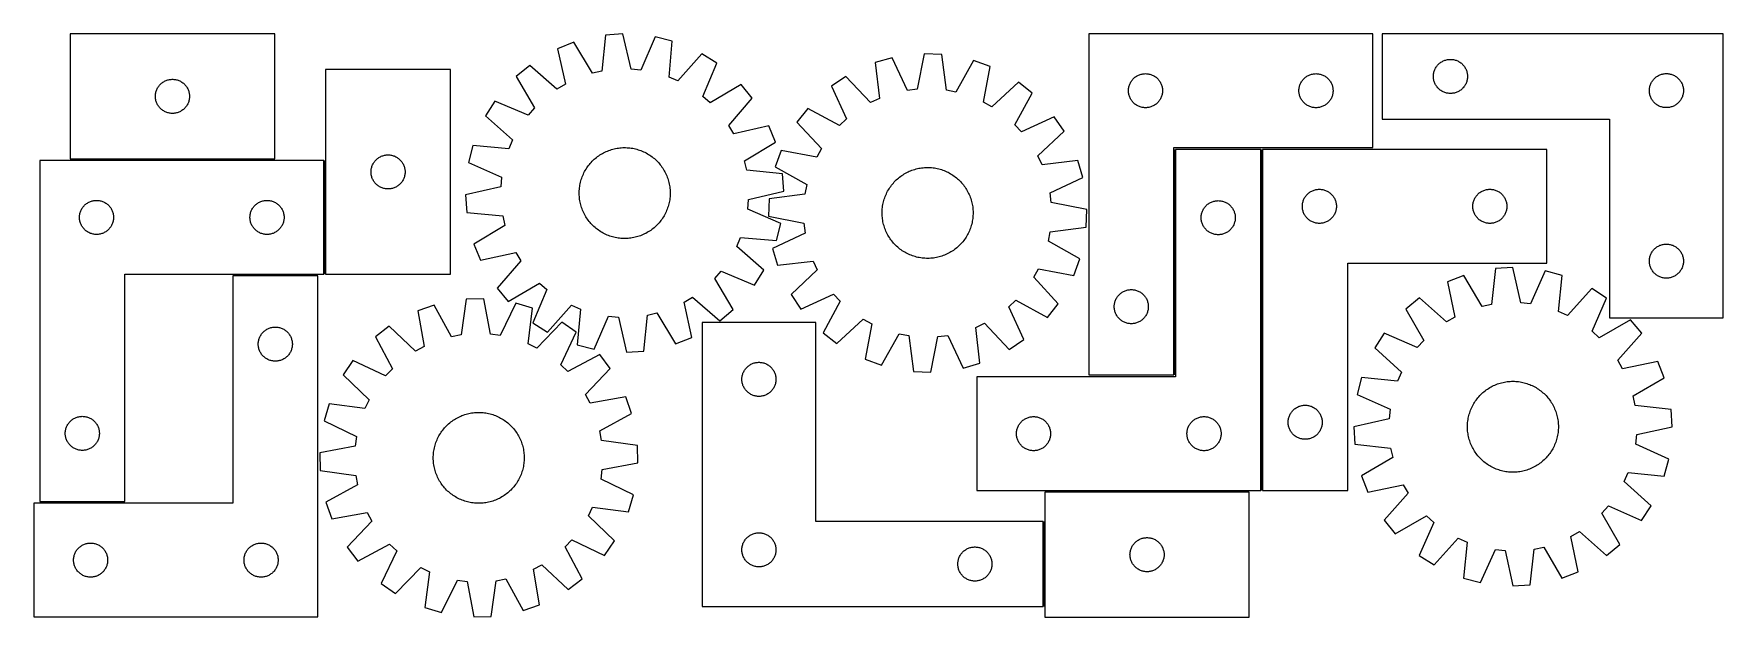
# Model space of a CAD drawing. Header units: millimetres. Extents: x 7 to 1493, y 7 to 520.
import ezdxf

# ---------------------------------------------------------------- set-up
doc = ezdxf.new("R2010")
doc.units = ezdxf.units.MM
doc.layers.add('COMMON', color=5, linetype='CONTINUOUS', true_color=0x0000ff)
doc.layers.add('CUT', color=7, linetype='CONTINUOUS', true_color=0x000000)

msp = doc.modelspace()

# ---------------------------------------------------------------- linework, layer by layer
at = {"layer": 'COMMON'}
for p, q in [((1010.873382, 219.866966), (1010.873382, 418.130402)), ((1087.373382, 418.130402), (1087.373382, 118.130402)), ((38.966764, 409.132591), (218.966764, 409.132591)), ((262.908407, 408.382591), (262.908407, 308.382591)), ((181.950042, 307.63259), (256.950042, 307.63259)), ((12.158407, 107.63259), (87.158407, 107.63259)), ((1076.491513, 117.380402), (896.491513, 117.380402)), ((895.741512, 90.91458), (895.741512, 15.91458))]:
    msp.add_line(p, q, dxfattribs=at)
at = {"layer": 'CUT'}
for p, q in [((218.966764, 519.882592), (38.966764, 519.882592)), ((38.966764, 519.882592), (38.966764, 409.882592)), ((218.966764, 409.882592), (218.966764, 519.882592)), ((482.076291, 512.423463), (467.792055, 506.705847)), ((467.792055, 506.705847), (474.666501, 475.694289)), ((498.498396, 485.233589), (482.076291, 512.423463)), ((509.904277, 518.753472), (506.859166, 487.135407)), ((525.256234, 519.777176), (509.904277, 518.753472)), ((532.472451, 488.84336), (525.256234, 519.777176)), ((553.678302, 517.198052), (541.011709, 488.068476)), ((568.595223, 513.427637), (553.678302, 517.198052)), ((565.899178, 481.777896), (568.595223, 513.427637)), ((935.123381, 519.866966), (935.123381, 219.866966)), ((1185.123381, 519.866966), (935.123381, 519.866966)), ((1185.123381, 419.866966), (1185.123381, 519.866966)), ((1493.450565, 519.930455), (1193.450565, 519.930455)), ((1193.450565, 519.930455), (1193.450565, 444.930455)), ((1493.450565, 269.930455), (1493.450565, 519.930455)), ((443.282148, 492.08633), (431.463872, 482.234482)), ((467.302631, 471.301933), (443.282148, 492.08633)), ((594.829222, 502.191842), (573.781043, 478.402162)), ((607.850934, 493.996383), (594.829222, 502.191842)), ((595.506536, 464.728814), (607.850934, 493.996383)), ((762.131412, 498.783748), (747.345601, 494.528124)), ((747.345601, 494.528124), (751.07396, 462.983329)), ((775.742686, 470.083435), (762.131412, 498.783748)), ((790.454075, 502.289826), (784.252078, 471.136817)), ((805.831277, 501.768098), (790.454075, 502.289826)), ((809.907483, 470.266363), (805.831277, 501.768098)), ((833.851168, 496.350393), (818.325909, 468.638643)), ((848.314534, 491.102383), (833.851168, 496.350393)), ((842.456664, 459.882836), (848.314534, 491.102383)), ((1240.793931, 490.480898), (1241.22514, 491.121772)), ((1241.22514, 491.121772), (1241.688768, 491.739598)), ((1241.688768, 491.739598), (1242.183586, 492.332737)), ((1242.183586, 492.332737), (1242.708282, 492.899618)), ((1242.708282, 492.899618), (1243.261465, 493.438736)), ((1243.261465, 493.438736), (1243.841667, 493.948662)), ((1243.841667, 493.948662), (1244.447351, 494.428044)), ((1244.447351, 494.428044), (1245.076909, 494.875611)), ((1245.076909, 494.875611), (1245.728673, 495.290175)), ((1245.728673, 495.290175), (1246.400914, 495.670637)), ((1246.400914, 495.670637), (1247.091849, 496.015989)), ((1247.091849, 496.015989), (1247.799646, 496.325315)), ((1247.799646, 496.325315), (1248.522429, 496.597794)), ((1248.522429, 496.597794), (1249.25828, 496.832704)), ((1249.25828, 496.832704), (1250.005249, 497.029421)), ((1250.005249, 497.029421), (1250.761353, 497.187425)), ((1250.761353, 497.187425), (1251.524589, 497.306296)), ((1251.524589, 497.306296), (1252.292933, 497.385718)), ((1252.292933, 497.385718), (1253.064346, 497.425483)), ((1253.064346, 497.425483), (1253.836783, 497.425483)), ((1253.836783, 497.425483), (1254.608197, 497.385718)), ((1254.608197, 497.385718), (1255.37654, 497.306296)), ((1255.37654, 497.306296), (1256.139776, 497.187425)), ((1256.139776, 497.187425), (1256.895881, 497.029421)), ((1256.895881, 497.029421), (1257.642849, 496.832704)), ((1257.642849, 496.832704), (1258.3787, 496.597794)), ((1258.3787, 496.597794), (1259.101483, 496.325315)), ((1259.101483, 496.325315), (1259.809281, 496.015989)), ((1259.809281, 496.015989), (1260.500216, 495.670637)), ((1260.500216, 495.670637), (1261.172457, 495.290175)), ((1261.172457, 495.290175), (1261.824221, 494.875611)), ((1261.824221, 494.875611), (1262.453779, 494.428044)), ((1262.453779, 494.428044), (1263.059462, 493.948662)), ((1263.059462, 493.948662), (1263.639665, 493.438736)), ((1263.639665, 493.438736), (1264.192848, 492.899618)), ((1264.192848, 492.899618), (1264.717544, 492.332737)), ((1264.717544, 492.332737), (1265.212362, 491.739598)), ((1265.212362, 491.739598), (1265.67599, 491.121772)), ((1265.67599, 491.121772), (1266.107198, 490.480898)), ((118.224481, 475.351755), (118.777663, 475.890873)), ((118.777663, 475.890873), (119.357866, 476.400799)), ((119.357866, 476.400799), (119.963549, 476.880181)), ((119.963549, 476.880181), (120.593108, 477.327747)), ((120.593108, 477.327747), (121.244872, 477.742312)), ((121.244872, 477.742312), (121.917112, 478.122774)), ((121.917112, 478.122774), (122.608048, 478.468126)), ((122.608048, 478.468126), (123.315845, 478.777452)), ((123.315845, 478.777452), (124.038628, 479.049931)), ((124.038628, 479.049931), (124.774479, 479.28484)), ((124.774479, 479.28484), (125.521447, 479.481558)), ((125.521447, 479.481558), (126.277552, 479.639561)), ((126.277552, 479.639561), (127.040788, 479.758432)), ((127.040788, 479.758432), (127.809132, 479.837855)), ((127.809132, 479.837855), (128.580545, 479.877619)), ((128.580545, 479.877619), (129.352982, 479.877619)), ((129.352982, 479.877619), (130.124395, 479.837855)), ((130.124395, 479.837855), (130.892739, 479.758432)), ((130.892739, 479.758432), (131.655975, 479.639561)), ((131.655975, 479.639561), (132.41208, 479.481558)), ((132.41208, 479.481558), (133.159048, 479.28484)), ((133.159048, 479.28484), (133.894899, 479.049931)), ((133.894899, 479.049931), (134.617682, 478.777452)), ((134.617682, 478.777452), (135.325479, 478.468126)), ((135.325479, 478.468126), (136.016415, 478.122774)), ((136.016415, 478.122774), (136.688656, 477.742312)), ((136.688656, 477.742312), (137.340419, 477.327747)), ((137.340419, 477.327747), (137.969978, 476.880181)), ((137.969978, 476.880181), (138.575661, 476.400799)), ((138.575661, 476.400799), (139.155864, 475.890873)), ((139.155864, 475.890873), (139.709046, 475.351755)), ((263.658408, 488.382591), (263.658408, 308.382591)), ((373.658408, 488.382591), (263.658408, 488.382591)), ((373.658408, 308.382591), (373.658408, 488.382591)), ((431.463872, 482.234482), (447.584957, 454.865058)), ((474.666501, 475.694289), (467.302631, 471.301933)), ((506.859166, 487.135407), (498.498396, 485.233589)), ((541.011709, 488.068476), (532.472451, 488.84336)), ((573.781043, 478.402162), (565.899178, 481.777896)), ((721.492586, 482.441461), (708.745504, 473.825055)), ((743.306561, 459.351956), (721.492586, 482.441461)), ((873.288871, 477.291216), (849.96007, 455.733345)), ((885.422625, 467.830637), (873.288871, 477.291216)), ((971.228522, 475.517885), (971.537847, 476.225682)), ((971.537847, 476.225682), (971.883199, 476.916617)), ((971.883199, 476.916617), (972.263662, 477.588858)), ((972.263662, 477.588858), (972.678226, 478.240622)), ((972.678226, 478.240622), (973.125792, 478.87018)), ((973.125792, 478.87018), (973.605174, 479.475864)), ((973.605174, 479.475864), (974.115101, 480.056066)), ((974.115101, 480.056066), (974.654219, 480.609249)), ((974.654219, 480.609249), (975.221099, 481.133945)), ((975.221099, 481.133945), (975.814239, 481.628763)), ((975.814239, 481.628763), (976.432065, 482.092391)), ((976.432065, 482.092391), (977.072938, 482.5236)), ((977.072938, 482.5236), (977.73516, 482.921245)), ((977.73516, 482.921245), (978.416974, 483.284272)), ((978.416974, 483.284272), (979.116573, 483.61172)), ((979.116573, 483.61172), (979.8321, 483.902719)), ((979.8321, 483.902719), (980.561659, 484.156497)), ((980.561659, 484.156497), (981.303314, 484.372382)), ((981.303314, 484.372382), (982.0551, 484.549802)), ((982.0551, 484.549802), (982.815023, 484.688285)), ((982.815023, 484.688285), (983.581066, 484.787464)), ((983.581066, 484.787464), (984.3512, 484.847078)), ((984.3512, 484.847078), (985.123381, 484.866966)), ((985.123381, 484.866966), (985.895562, 484.847078)), ((985.895562, 484.847078), (986.665696, 484.787464)), ((986.665696, 484.787464), (987.43174, 484.688285)), ((987.43174, 484.688285), (988.191662, 484.549802)), ((988.191662, 484.549802), (988.943448, 484.372382)), ((988.943448, 484.372382), (989.685104, 484.156497)), ((989.685104, 484.156497), (990.414662, 483.902719)), ((990.414662, 483.902719), (991.13019, 483.61172)), ((991.13019, 483.61172), (991.829788, 483.284272)), ((991.829788, 483.284272), (992.511602, 482.921245)), ((992.511602, 482.921245), (993.173824, 482.5236)), ((993.173824, 482.5236), (993.814698, 482.092391)), ((993.814698, 482.092391), (994.432523, 481.628763)), ((994.432523, 481.628763), (995.025663, 481.133945)), ((995.025663, 481.133945), (995.592543, 480.609249)), ((995.592543, 480.609249), (996.131662, 480.056066)), ((996.131662, 480.056066), (996.641588, 479.475864)), ((996.641588, 479.475864), (997.12097, 478.87018)), ((997.12097, 478.87018), (997.568536, 478.240622)), ((997.568536, 478.240622), (997.983101, 477.588858)), ((997.983101, 477.588858), (998.363563, 476.916617)), ((998.363563, 476.916617), (998.708915, 476.225682)), ((998.708915, 476.225682), (999.018241, 475.517885)), ((1121.228522, 475.517885), (1121.537847, 476.225682)), ((1121.537847, 476.225682), (1121.883199, 476.916617)), ((1121.883199, 476.916617), (1122.263662, 477.588858)), ((1122.263662, 477.588858), (1122.678226, 478.240622)), ((1122.678226, 478.240622), (1123.125792, 478.87018)), ((1123.125792, 478.87018), (1123.605174, 479.475864)), ((1123.605174, 479.475864), (1124.115101, 480.056066)), ((1124.115101, 480.056066), (1124.654219, 480.609249)), ((1124.654219, 480.609249), (1125.221099, 481.133945)), ((1125.221099, 481.133945), (1125.814239, 481.628763)), ((1125.814239, 481.628763), (1126.432065, 482.092391)), ((1126.432065, 482.092391), (1127.072938, 482.5236)), ((1127.072938, 482.5236), (1127.73516, 482.921245)), ((1127.73516, 482.921245), (1128.416974, 483.284272)), ((1128.416974, 483.284272), (1129.116573, 483.61172)), ((1129.116573, 483.61172), (1129.8321, 483.902719)), ((1129.8321, 483.902719), (1130.561659, 484.156497)), ((1130.561659, 484.156497), (1131.303314, 484.372382)), ((1131.303314, 484.372382), (1132.0551, 484.549802)), ((1132.0551, 484.549802), (1132.815023, 484.688285)), ((1132.815023, 484.688285), (1133.581066, 484.787464)), ((1133.581066, 484.787464), (1134.3512, 484.847078)), ((1134.3512, 484.847078), (1135.123381, 484.866966)), ((1135.123381, 484.866966), (1135.895562, 484.847078)), ((1135.895562, 484.847078), (1136.665696, 484.787464)), ((1136.665696, 484.787464), (1137.43174, 484.688285)), ((1137.43174, 484.688285), (1138.191662, 484.549802)), ((1138.191662, 484.549802), (1138.943448, 484.372382)), ((1138.943448, 484.372382), (1139.685104, 484.156497)), ((1139.685104, 484.156497), (1140.414662, 483.902719)), ((1140.414662, 483.902719), (1141.13019, 483.61172)), ((1141.13019, 483.61172), (1141.829788, 483.284272)), ((1141.829788, 483.284272), (1142.511602, 482.921245)), ((1142.511602, 482.921245), (1143.173824, 482.5236)), ((1143.173824, 482.5236), (1143.814698, 482.092391)), ((1143.814698, 482.092391), (1144.432523, 481.628763)), ((1144.432523, 481.628763), (1145.025663, 481.133945)), ((1145.025663, 481.133945), (1145.592543, 480.609249)), ((1145.592543, 480.609249), (1146.131662, 480.056066)), ((1146.131662, 480.056066), (1146.641588, 479.475864)), ((1146.641588, 479.475864), (1147.12097, 478.87018)), ((1147.12097, 478.87018), (1147.568536, 478.240622)), ((1147.568536, 478.240622), (1147.983101, 477.588858)), ((1147.983101, 477.588858), (1148.363563, 476.916617)), ((1148.363563, 476.916617), (1148.708915, 476.225682)), ((1148.708915, 476.225682), (1149.018241, 475.517885)), ((1238.450565, 482.430455), (1238.470453, 483.202637)), ((1238.470453, 481.658274), (1238.450565, 482.430455)), ((1238.470453, 483.202637), (1238.530067, 483.97277)), ((1238.530067, 480.888141), (1238.470453, 481.658274)), ((1238.530067, 483.97277), (1238.629246, 484.738814)), ((1238.629246, 480.122097), (1238.530067, 480.888141)), ((1238.629246, 484.738814), (1238.767729, 485.498736)), ((1238.767729, 479.362174), (1238.629246, 480.122097)), ((1238.767729, 485.498736), (1238.945149, 486.250522)), ((1238.945149, 478.610389), (1238.767729, 479.362174)), ((1238.945149, 486.250522), (1239.161034, 486.992178)), ((1239.161034, 477.868733), (1238.945149, 478.610389)), ((1239.161034, 486.992178), (1239.414812, 487.721737)), ((1239.414812, 477.139174), (1239.161034, 477.868733)), ((1239.414812, 487.721737), (1239.705811, 488.437264)), ((1239.705811, 476.423647), (1239.414812, 477.139174)), ((1239.705811, 488.437264), (1240.033258, 489.136862)), ((1240.033258, 475.724049), (1239.705811, 476.423647)), ((1240.033258, 489.136862), (1240.396286, 489.818677)), ((1240.396286, 475.042234), (1240.033258, 475.724049)), ((1240.396286, 489.818677), (1240.793931, 490.480898)), ((1266.107198, 490.480898), (1266.504843, 489.818677)), ((1266.504843, 489.818677), (1266.867871, 489.136862)), ((1266.867871, 475.724049), (1266.504843, 475.042234)), ((1266.867871, 489.136862), (1267.195318, 488.437264)), ((1267.195318, 476.423647), (1266.867871, 475.724049)), ((1267.195318, 488.437264), (1267.486317, 487.721737)), ((1267.486317, 477.139174), (1267.195318, 476.423647)), ((1267.486317, 487.721737), (1267.740095, 486.992178)), ((1267.740095, 477.868733), (1267.486317, 477.139174)), ((1267.740095, 486.992178), (1267.955981, 486.250522)), ((1267.955981, 478.610389), (1267.740095, 477.868733)), ((1267.955981, 486.250522), (1268.1334, 485.498736)), ((1268.1334, 479.362174), (1267.955981, 478.610389)), ((1268.1334, 485.498736), (1268.271883, 484.738814)), ((1268.271883, 480.122097), (1268.1334, 479.362174)), ((1268.271883, 484.738814), (1268.371063, 483.97277)), ((1268.371063, 480.888141), (1268.271883, 480.122097)), ((1268.371063, 483.97277), (1268.430676, 483.202637)), ((1268.430676, 481.658274), (1268.371063, 480.888141)), ((1268.430676, 483.202637), (1268.450565, 482.430455)), ((1268.450565, 482.430455), (1268.430676, 481.658274)), ((1429.414812, 475.221737), (1429.705811, 475.937264)), ((1429.705811, 475.937264), (1430.033258, 476.636862)), ((1430.033258, 476.636862), (1430.396286, 477.318677)), ((1430.396286, 477.318677), (1430.793931, 477.980898)), ((1430.793931, 477.980898), (1431.22514, 478.621772)), ((1431.22514, 478.621772), (1431.688768, 479.239598)), ((1431.688768, 479.239598), (1432.183586, 479.832737)), ((1432.183586, 479.832737), (1432.708282, 480.399618)), ((1432.708282, 480.399618), (1433.261465, 480.938736)), ((1433.261465, 480.938736), (1433.841667, 481.448662)), ((1433.841667, 481.448662), (1434.447351, 481.928044)), ((1434.447351, 481.928044), (1435.076909, 482.375611)), ((1435.076909, 482.375611), (1435.728673, 482.790175)), ((1435.728673, 482.790175), (1436.400914, 483.170637)), ((1436.400914, 483.170637), (1437.091849, 483.515989)), ((1437.091849, 483.515989), (1437.799646, 483.825315)), ((1437.799646, 483.825315), (1438.522429, 484.097794)), ((1438.522429, 484.097794), (1439.25828, 484.332704)), ((1439.25828, 484.332704), (1440.005249, 484.529421)), ((1440.005249, 484.529421), (1440.761353, 484.687425)), ((1440.761353, 484.687425), (1441.524589, 484.806296)), ((1441.524589, 484.806296), (1442.292933, 484.885718)), ((1442.292933, 484.885718), (1443.064346, 484.925483)), ((1443.064346, 484.925483), (1443.836783, 484.925483)), ((1443.836783, 484.925483), (1444.608197, 484.885718)), ((1444.608197, 484.885718), (1445.37654, 484.806296)), ((1445.37654, 484.806296), (1446.139776, 484.687425)), ((1446.139776, 484.687425), (1446.895881, 484.529421)), ((1446.895881, 484.529421), (1447.642849, 484.332704)), ((1447.642849, 484.332704), (1448.3787, 484.097794)), ((1448.3787, 484.097794), (1449.101483, 483.825315)), ((1449.101483, 483.825315), (1449.809281, 483.515989)), ((1449.809281, 483.515989), (1450.500216, 483.170637)), ((1450.500216, 483.170637), (1451.172457, 482.790175)), ((1451.172457, 482.790175), (1451.824221, 482.375611)), ((1451.824221, 482.375611), (1452.453779, 481.928044)), ((1452.453779, 481.928044), (1453.059462, 481.448662)), ((1453.059462, 481.448662), (1453.639665, 480.938736)), ((1453.639665, 480.938736), (1454.192848, 480.399618)), ((1454.192848, 480.399618), (1454.717544, 479.832737)), ((1454.717544, 479.832737), (1455.212362, 479.239598)), ((1455.212362, 479.239598), (1455.67599, 478.621772)), ((1455.67599, 478.621772), (1456.107198, 477.980898)), ((1456.107198, 477.980898), (1456.504843, 477.318677)), ((1456.504843, 477.318677), (1456.867871, 476.636862)), ((1456.867871, 476.636862), (1457.195318, 475.937264)), ((1457.195318, 475.937264), (1457.486317, 475.221737)), ((113.966764, 464.882592), (113.986652, 465.654774)), ((113.986652, 464.110411), (113.966764, 464.882592)), ((113.986652, 465.654774), (114.046265, 466.424907)), ((114.046265, 463.340277), (113.986652, 464.110411)), ((114.046265, 466.424907), (114.145445, 467.190951)), ((114.145445, 462.574234), (114.046265, 463.340277)), ((114.145445, 467.190951), (114.283928, 467.950873)), ((114.283928, 461.814311), (114.145445, 462.574234)), ((114.283928, 467.950873), (114.461348, 468.702659)), ((114.461348, 461.062525), (114.283928, 461.814311)), ((114.461348, 468.702659), (114.677233, 469.444315)), ((114.677233, 460.32087), (114.461348, 461.062525)), ((114.677233, 469.444315), (114.931011, 470.173874)), ((114.931011, 470.173874), (115.22201, 470.889401)), ((115.22201, 470.889401), (115.549457, 471.588999)), ((115.549457, 471.588999), (115.912485, 472.270813)), ((115.912485, 472.270813), (116.31013, 472.933035)), ((116.31013, 472.933035), (116.741338, 473.573909)), ((116.741338, 473.573909), (117.204966, 474.191734)), ((117.204966, 474.191734), (117.699785, 474.784874)), ((117.699785, 474.784874), (118.224481, 475.351755)), ((139.709046, 475.351755), (140.233743, 474.784874)), ((140.233743, 474.784874), (140.728561, 474.191734)), ((140.728561, 474.191734), (141.192189, 473.573909)), ((141.192189, 473.573909), (141.623397, 472.933035)), ((141.623397, 472.933035), (142.021042, 472.270813)), ((142.021042, 472.270813), (142.38407, 471.588999)), ((142.38407, 471.588999), (142.711517, 470.889401)), ((142.711517, 470.889401), (143.002516, 470.173874)), ((143.002516, 470.173874), (143.256294, 469.444315)), ((143.256294, 469.444315), (143.472179, 468.702659)), ((143.472179, 461.062525), (143.256294, 460.32087)), ((143.472179, 468.702659), (143.649599, 467.950873)), ((143.649599, 461.814311), (143.472179, 461.062525)), ((143.649599, 467.950873), (143.788082, 467.190951)), ((143.788082, 462.574234), (143.649599, 461.814311)), ((143.788082, 467.190951), (143.887262, 466.424907)), ((143.887262, 463.340277), (143.788082, 462.574234)), ((143.887262, 466.424907), (143.946875, 465.654774)), ((143.946875, 464.110411), (143.887262, 463.340277)), ((143.946875, 465.654774), (143.966764, 464.882592)), ((143.966764, 464.882592), (143.946875, 464.110411)), ((601.959475, 459.08267), (595.506536, 464.728814)), ((629.328899, 475.203755), (601.959475, 459.08267)), ((618.39635, 439.364996), (639.180747, 463.385479)), ((639.180747, 463.385479), (629.328899, 475.203755)), ((708.745504, 473.825055), (722.039262, 444.976299)), ((751.07396, 462.983329), (743.306561, 459.351956)), ((784.252078, 471.136817), (775.742686, 470.083435)), ((818.325909, 468.638643), (809.907483, 470.266363)), ((870.204089, 439.949265), (885.422625, 467.830637)), ((970.128354, 470.253185), (970.168118, 471.024598)), ((970.128354, 469.480748), (970.128354, 470.253185)), ((970.168118, 468.709334), (970.128354, 469.480748)), ((970.168118, 471.024598), (970.247541, 471.792942)), ((970.247541, 467.940991), (970.168118, 468.709334)), ((970.247541, 471.792942), (970.366412, 472.556178)), ((970.366412, 467.177755), (970.247541, 467.940991)), ((970.366412, 472.556178), (970.524416, 473.312282)), ((970.524416, 466.42165), (970.366412, 467.177755)), ((970.524416, 473.312282), (970.721133, 474.059251)), ((970.721133, 465.674682), (970.524416, 466.42165)), ((970.721133, 474.059251), (970.956043, 474.795102)), ((970.956043, 464.93883), (970.721133, 465.674682)), ((970.956043, 474.795102), (971.228522, 475.517885)), ((971.228522, 464.216048), (970.956043, 464.93883)), ((971.537847, 463.50825), (971.228522, 464.216048)), ((971.883199, 462.817315), (971.537847, 463.50825)), ((972.263662, 462.145074), (971.883199, 462.817315)), ((972.678226, 461.49331), (972.263662, 462.145074)), ((973.125792, 460.863752), (972.678226, 461.49331)), ((973.605174, 460.258069), (973.125792, 460.863752)), ((997.12097, 460.863752), (996.641588, 460.258069)), ((997.568536, 461.49331), (997.12097, 460.863752)), ((997.983101, 462.145074), (997.568536, 461.49331)), ((998.363563, 462.817315), (997.983101, 462.145074)), ((998.708915, 463.50825), (998.363563, 462.817315)), ((999.018241, 464.216048), (998.708915, 463.50825)), ((999.018241, 475.517885), (999.29072, 474.795102)), ((999.29072, 464.93883), (999.018241, 464.216048)), ((999.29072, 474.795102), (999.525629, 474.059251)), ((999.525629, 465.674682), (999.29072, 464.93883)), ((999.525629, 474.059251), (999.722347, 473.312282)), ((999.722347, 466.42165), (999.525629, 465.674682)), ((999.722347, 473.312282), (999.88035, 472.556178)), ((999.88035, 467.177755), (999.722347, 466.42165)), ((999.88035, 472.556178), (999.999221, 471.792942)), ((999.999221, 467.940991), (999.88035, 467.177755)), ((999.999221, 471.792942), (1000.078644, 471.024598)), ((1000.078644, 468.709334), (999.999221, 467.940991)), ((1000.078644, 471.024598), (1000.118408, 470.253185)), ((1000.118408, 469.480748), (1000.078644, 468.709334)), ((1000.118408, 470.253185), (1000.118408, 469.480748)), ((1120.128354, 470.253185), (1120.168118, 471.024598)), ((1120.128354, 469.480748), (1120.128354, 470.253185)), ((1120.168118, 468.709334), (1120.128354, 469.480748)), ((1120.168118, 471.024598), (1120.247541, 471.792942)), ((1120.247541, 467.940991), (1120.168118, 468.709334)), ((1120.247541, 471.792942), (1120.366412, 472.556178)), ((1120.366412, 467.177755), (1120.247541, 467.940991)), ((1120.366412, 472.556178), (1120.524416, 473.312282)), ((1120.524416, 466.42165), (1120.366412, 467.177755)), ((1120.524416, 473.312282), (1120.721133, 474.059251)), ((1120.721133, 465.674682), (1120.524416, 466.42165)), ((1120.721133, 474.059251), (1120.956043, 474.795102)), ((1120.956043, 464.93883), (1120.721133, 465.674682)), ((1120.956043, 474.795102), (1121.228522, 475.517885)), ((1121.228522, 464.216048), (1120.956043, 464.93883)), ((1121.537847, 463.50825), (1121.228522, 464.216048)), ((1121.883199, 462.817315), (1121.537847, 463.50825)), ((1122.263662, 462.145074), (1121.883199, 462.817315)), ((1122.678226, 461.49331), (1122.263662, 462.145074)), ((1123.125792, 460.863752), (1122.678226, 461.49331)), ((1123.605174, 460.258069), (1123.125792, 460.863752)), ((1147.12097, 460.863752), (1146.641588, 460.258069)), ((1147.568536, 461.49331), (1147.12097, 460.863752)), ((1147.983101, 462.145074), (1147.568536, 461.49331)), ((1148.363563, 462.817315), (1147.983101, 462.145074)), ((1148.708915, 463.50825), (1148.363563, 462.817315)), ((1149.018241, 464.216048), (1148.708915, 463.50825)), ((1149.018241, 475.517885), (1149.29072, 474.795102)), ((1149.29072, 464.93883), (1149.018241, 464.216048)), ((1149.29072, 474.795102), (1149.525629, 474.059251)), ((1149.525629, 465.674682), (1149.29072, 464.93883)), ((1149.525629, 474.059251), (1149.722347, 473.312282)), ((1149.722347, 466.42165), (1149.525629, 465.674682)), ((1149.722347, 473.312282), (1149.88035, 472.556178)), ((1149.88035, 467.177755), (1149.722347, 466.42165)), ((1149.88035, 472.556178), (1149.999221, 471.792942)), ((1149.999221, 467.940991), (1149.88035, 467.177755)), ((1149.999221, 471.792942), (1150.078644, 471.024598)), ((1150.078644, 468.709334), (1149.999221, 467.940991)), ((1150.078644, 471.024598), (1150.118408, 470.253185)), ((1150.118408, 469.480748), (1150.078644, 468.709334)), ((1150.118408, 470.253185), (1150.118408, 469.480748)), ((1240.793931, 474.380013), (1240.396286, 475.042234)), ((1241.22514, 473.739139), (1240.793931, 474.380013)), ((1241.688768, 473.121313), (1241.22514, 473.739139)), ((1242.183586, 472.528174), (1241.688768, 473.121313)), ((1242.708282, 471.961293), (1242.183586, 472.528174)), ((1243.261465, 471.422175), (1242.708282, 471.961293)), ((1243.841667, 470.912249), (1243.261465, 471.422175)), ((1244.447351, 470.432867), (1243.841667, 470.912249)), ((1245.076909, 469.9853), (1244.447351, 470.432867)), ((1245.728673, 469.570736), (1245.076909, 469.9853)), ((1246.400914, 469.190274), (1245.728673, 469.570736)), ((1247.091849, 468.844922), (1246.400914, 469.190274)), ((1247.799646, 468.535596), (1247.091849, 468.844922)), ((1248.522429, 468.263117), (1247.799646, 468.535596)), ((1249.25828, 468.028207), (1248.522429, 468.263117)), ((1250.005249, 467.83149), (1249.25828, 468.028207)), ((1250.761353, 467.673486), (1250.005249, 467.83149)), ((1251.524589, 467.554615), (1250.761353, 467.673486)), ((1252.292933, 467.475193), (1251.524589, 467.554615)), ((1253.064346, 467.435428), (1252.292933, 467.475193)), ((1253.836783, 467.435428), (1253.064346, 467.435428)), ((1254.608197, 467.475193), (1253.836783, 467.435428)), ((1255.37654, 467.554615), (1254.608197, 467.475193)), ((1256.139776, 467.673486), (1255.37654, 467.554615)), ((1256.895881, 467.83149), (1256.139776, 467.673486)), ((1257.642849, 468.028207), (1256.895881, 467.83149)), ((1258.3787, 468.263117), (1257.642849, 468.028207)), ((1259.101483, 468.535596), (1258.3787, 468.263117)), ((1259.809281, 468.844922), (1259.101483, 468.535596)), ((1260.500216, 469.190274), (1259.809281, 468.844922)), ((1261.172457, 469.570736), (1260.500216, 469.190274)), ((1261.824221, 469.9853), (1261.172457, 469.570736)), ((1262.453779, 470.432867), (1261.824221, 469.9853)), ((1263.059462, 470.912249), (1262.453779, 470.432867)), ((1263.639665, 471.422175), (1263.059462, 470.912249)), ((1264.192848, 471.961293), (1263.639665, 471.422175)), ((1264.717544, 472.528174), (1264.192848, 471.961293)), ((1265.212362, 473.121313), (1264.717544, 472.528174)), ((1265.67599, 473.739139), (1265.212362, 473.121313)), ((1266.107198, 474.380013), (1265.67599, 473.739139)), ((1266.504843, 475.042234), (1266.107198, 474.380013)), ((1428.450565, 469.930455), (1428.470453, 470.702637)), ((1428.470453, 469.158274), (1428.450565, 469.930455)), ((1428.470453, 470.702637), (1428.530067, 471.47277)), ((1428.530067, 468.388141), (1428.470453, 469.158274)), ((1428.530067, 471.47277), (1428.629246, 472.238814)), ((1428.629246, 467.622097), (1428.530067, 468.388141)), ((1428.629246, 472.238814), (1428.767729, 472.998736)), ((1428.767729, 466.862174), (1428.629246, 467.622097)), ((1428.767729, 472.998736), (1428.945149, 473.750522)), ((1428.945149, 466.110389), (1428.767729, 466.862174)), ((1428.945149, 473.750522), (1429.161034, 474.492178)), ((1429.161034, 465.368733), (1428.945149, 466.110389)), ((1429.161034, 474.492178), (1429.414812, 475.221737)), ((1429.414812, 464.639174), (1429.161034, 465.368733)), ((1429.705811, 463.923647), (1429.414812, 464.639174)), ((1430.033258, 463.224049), (1429.705811, 463.923647)), ((1430.396286, 462.542234), (1430.033258, 463.224049)), ((1430.793931, 461.880013), (1430.396286, 462.542234)), ((1431.22514, 461.239139), (1430.793931, 461.880013)), ((1431.688768, 460.621313), (1431.22514, 461.239139)), ((1455.67599, 461.239139), (1455.212362, 460.621313)), ((1456.107198, 461.880013), (1455.67599, 461.239139)), ((1456.504843, 462.542234), (1456.107198, 461.880013)), ((1456.867871, 463.224049), (1456.504843, 462.542234)), ((1457.195318, 463.923647), (1456.867871, 463.224049)), ((1457.486317, 464.639174), (1457.195318, 463.923647)), ((1457.486317, 475.221737), (1457.740095, 474.492178)), ((1457.740095, 465.368733), (1457.486317, 464.639174)), ((1457.740095, 474.492178), (1457.955981, 473.750522)), ((1457.955981, 466.110389), (1457.740095, 465.368733)), ((1457.955981, 473.750522), (1458.1334, 472.998736)), ((1458.1334, 466.862174), (1457.955981, 466.110389)), ((1458.1334, 472.998736), (1458.271883, 472.238814)), ((1458.271883, 467.622097), (1458.1334, 466.862174)), ((1458.271883, 472.238814), (1458.371063, 471.47277)), ((1458.371063, 468.388141), (1458.271883, 467.622097)), ((1458.371063, 471.47277), (1458.430676, 470.702637)), ((1458.430676, 469.158274), (1458.371063, 468.388141)), ((1458.430676, 470.702637), (1458.450565, 469.930455)), ((1458.450565, 469.930455), (1458.430676, 469.158274)), ((114.931011, 459.591311), (114.677233, 460.32087)), ((115.22201, 458.875784), (114.931011, 459.591311)), ((115.549457, 458.176185), (115.22201, 458.875784)), ((115.912485, 457.494371), (115.549457, 458.176185)), ((116.31013, 456.832149), (115.912485, 457.494371)), ((116.741338, 456.191276), (116.31013, 456.832149)), ((117.204966, 455.57345), (116.741338, 456.191276)), ((117.699785, 454.98031), (117.204966, 455.57345)), ((118.224481, 454.41343), (117.699785, 454.98031)), ((118.777663, 453.874312), (118.224481, 454.41343)), ((119.357866, 453.364386), (118.777663, 453.874312)), ((119.963549, 452.885004), (119.357866, 453.364386)), ((120.593108, 452.437437), (119.963549, 452.885004)), ((121.244872, 452.022873), (120.593108, 452.437437)), ((121.917112, 451.64241), (121.244872, 452.022873)), ((122.608048, 451.297058), (121.917112, 451.64241)), ((123.315845, 450.987733), (122.608048, 451.297058)), ((124.038628, 450.715254), (123.315845, 450.987733)), ((124.774479, 450.480344), (124.038628, 450.715254)), ((125.521447, 450.283627), (124.774479, 450.480344)), ((126.277552, 450.125623), (125.521447, 450.283627)), ((127.040788, 450.006752), (126.277552, 450.125623)), ((127.809132, 449.927329), (127.040788, 450.006752)), ((128.580545, 449.887565), (127.809132, 449.927329)), ((129.352982, 449.887565), (128.580545, 449.887565)), ((130.124395, 449.927329), (129.352982, 449.887565)), ((130.892739, 450.006752), (130.124395, 449.927329)), ((131.655975, 450.125623), (130.892739, 450.006752)), ((132.41208, 450.283627), (131.655975, 450.125623)), ((133.159048, 450.480344), (132.41208, 450.283627)), ((133.894899, 450.715254), (133.159048, 450.480344)), ((134.617682, 450.987733), (133.894899, 450.715254)), ((135.325479, 451.297058), (134.617682, 450.987733)), ((136.016415, 451.64241), (135.325479, 451.297058)), ((136.688656, 452.022873), (136.016415, 451.64241)), ((137.340419, 452.437437), (136.688656, 452.022873)), ((137.969978, 452.885004), (137.340419, 452.437437)), ((138.575661, 453.364386), (137.969978, 452.885004)), ((139.155864, 453.874312), (138.575661, 453.364386)), ((139.709046, 454.41343), (139.155864, 453.874312)), ((140.233743, 454.98031), (139.709046, 454.41343)), ((140.728561, 455.57345), (140.233743, 454.98031)), ((141.192189, 456.191276), (140.728561, 455.57345)), ((141.623397, 456.832149), (141.192189, 456.191276)), ((142.021042, 457.494371), (141.623397, 456.832149)), ((142.38407, 458.176185), (142.021042, 457.494371)), ((142.711517, 458.875784), (142.38407, 458.176185)), ((143.002516, 459.591311), (142.711517, 458.875784)), ((143.256294, 460.32087), (143.002516, 459.591311)), ((412.671244, 460.756517), (404.475785, 447.734805)), ((404.475785, 447.734805), (428.265465, 426.686625)), ((441.938813, 448.412119), (412.671244, 460.756517)), ((447.584957, 454.865058), (441.938813, 448.412119)), ((687.892809, 454.340935), (678.43223, 442.207181)), ((715.774182, 439.122399), (687.892809, 454.340935)), ((849.96007, 455.733345), (842.456664, 459.882836)), ((904.906745, 446.977942), (876.057989, 433.684184)), ((913.523151, 434.230861), (904.906745, 446.977942)), ((974.115101, 459.677866), (973.605174, 460.258069)), ((974.654219, 459.124683), (974.115101, 459.677866)), ((975.221099, 458.599987), (974.654219, 459.124683)), ((975.814239, 458.105169), (975.221099, 458.599987)), ((976.432065, 457.641541), (975.814239, 458.105169)), ((977.072938, 457.210333), (976.432065, 457.641541)), ((977.73516, 456.812688), (977.072938, 457.210333)), ((978.416974, 456.44966), (977.73516, 456.812688)), ((979.116573, 456.122213), (978.416974, 456.44966)), ((979.8321, 455.831214), (979.116573, 456.122213)), ((980.561659, 455.577436), (979.8321, 455.831214)), ((981.303314, 455.36155), (980.561659, 455.577436)), ((982.0551, 455.184131), (981.303314, 455.36155)), ((982.815023, 455.045648), (982.0551, 455.184131)), ((983.581066, 454.946468), (982.815023, 455.045648)), ((984.3512, 454.886855), (983.581066, 454.946468)), ((985.123381, 454.866966), (984.3512, 454.886855)), ((985.895562, 454.886855), (985.123381, 454.866966)), ((986.665696, 454.946468), (985.895562, 454.886855)), ((987.43174, 455.045648), (986.665696, 454.946468)), ((988.191662, 455.184131), (987.43174, 455.045648)), ((988.943448, 455.36155), (988.191662, 455.184131)), ((989.685104, 455.577436), (988.943448, 455.36155)), ((990.414662, 455.831214), (989.685104, 455.577436)), ((991.13019, 456.122213), (990.414662, 455.831214)), ((991.829788, 456.44966), (991.13019, 456.122213)), ((992.511602, 456.812688), (991.829788, 456.44966)), ((993.173824, 457.210333), (992.511602, 456.812688)), ((993.814698, 457.641541), (993.173824, 457.210333)), ((994.432523, 458.105169), (993.814698, 457.641541)), ((995.025663, 458.599987), (994.432523, 458.105169)), ((995.592543, 459.124683), (995.025663, 458.599987)), ((996.131662, 459.677866), (995.592543, 459.124683)), ((996.641588, 460.258069), (996.131662, 459.677866)), ((1124.115101, 459.677866), (1123.605174, 460.258069)), ((1124.654219, 459.124683), (1124.115101, 459.677866)), ((1125.221099, 458.599987), (1124.654219, 459.124683)), ((1125.814239, 458.105169), (1125.221099, 458.599987)), ((1126.432065, 457.641541), (1125.814239, 458.105169)), ((1127.072938, 457.210333), (1126.432065, 457.641541)), ((1127.73516, 456.812688), (1127.072938, 457.210333)), ((1128.416974, 456.44966), (1127.73516, 456.812688)), ((1129.116573, 456.122213), (1128.416974, 456.44966)), ((1129.8321, 455.831214), (1129.116573, 456.122213)), ((1130.561659, 455.577436), (1129.8321, 455.831214)), ((1131.303314, 455.36155), (1130.561659, 455.577436)), ((1132.0551, 455.184131), (1131.303314, 455.36155)), ((1132.815023, 455.045648), (1132.0551, 455.184131)), ((1133.581066, 454.946468), (1132.815023, 455.045648)), ((1134.3512, 454.886855), (1133.581066, 454.946468)), ((1135.123381, 454.866966), (1134.3512, 454.886855)), ((1135.895562, 454.886855), (1135.123381, 454.866966)), ((1136.665696, 454.946468), (1135.895562, 454.886855)), ((1137.43174, 455.045648), (1136.665696, 454.946468)), ((1138.191662, 455.184131), (1137.43174, 455.045648)), ((1138.943448, 455.36155), (1138.191662, 455.184131)), ((1139.685104, 455.577436), (1138.943448, 455.36155)), ((1140.414662, 455.831214), (1139.685104, 455.577436)), ((1141.13019, 456.122213), (1140.414662, 455.831214)), ((1141.829788, 456.44966), (1141.13019, 456.122213)), ((1142.511602, 456.812688), (1141.829788, 456.44966)), ((1143.173824, 457.210333), (1142.511602, 456.812688)), ((1143.814698, 457.641541), (1143.173824, 457.210333)), ((1144.432523, 458.105169), (1143.814698, 457.641541)), ((1145.025663, 458.599987), (1144.432523, 458.105169)), ((1145.592543, 459.124683), (1145.025663, 458.599987)), ((1146.131662, 459.677866), (1145.592543, 459.124683)), ((1146.641588, 460.258069), (1146.131662, 459.677866)), ((1432.183586, 460.028174), (1431.688768, 460.621313)), ((1432.708282, 459.461293), (1432.183586, 460.028174)), ((1433.261465, 458.922175), (1432.708282, 459.461293)), ((1433.841667, 458.412249), (1433.261465, 458.922175)), ((1434.447351, 457.932867), (1433.841667, 458.412249)), ((1435.076909, 457.4853), (1434.447351, 457.932867)), ((1435.728673, 457.070736), (1435.076909, 457.4853)), ((1436.400914, 456.690274), (1435.728673, 457.070736)), ((1437.091849, 456.344922), (1436.400914, 456.690274)), ((1437.799646, 456.035596), (1437.091849, 456.344922)), ((1438.522429, 455.763117), (1437.799646, 456.035596)), ((1439.25828, 455.528207), (1438.522429, 455.763117)), ((1440.005249, 455.33149), (1439.25828, 455.528207)), ((1440.761353, 455.173486), (1440.005249, 455.33149)), ((1441.524589, 455.054615), (1440.761353, 455.173486)), ((1442.292933, 454.975193), (1441.524589, 455.054615)), ((1443.064346, 454.935428), (1442.292933, 454.975193)), ((1443.836783, 454.935428), (1443.064346, 454.935428)), ((1444.608197, 454.975193), (1443.836783, 454.935428)), ((1445.37654, 455.054615), (1444.608197, 454.975193)), ((1446.139776, 455.173486), (1445.37654, 455.054615)), ((1446.895881, 455.33149), (1446.139776, 455.173486)), ((1447.642849, 455.528207), (1446.895881, 455.33149)), ((1448.3787, 455.763117), (1447.642849, 455.528207)), ((1449.101483, 456.035596), (1448.3787, 455.763117)), ((1449.809281, 456.344922), (1449.101483, 456.035596)), ((1450.500216, 456.690274), (1449.809281, 456.344922)), ((1451.172457, 457.070736), (1450.500216, 456.690274)), ((1451.824221, 457.4853), (1451.172457, 457.070736)), ((1452.453779, 457.932867), (1451.824221, 457.4853)), ((1453.059462, 458.412249), (1452.453779, 457.932867)), ((1453.639665, 458.922175), (1453.059462, 458.412249)), ((1454.192848, 459.461293), (1453.639665, 458.922175)), ((1454.717544, 460.028174), (1454.192848, 459.461293)), ((1455.212362, 460.621313), (1454.717544, 460.028174)), ((622.788706, 432.001126), (618.39635, 439.364996)), ((653.800264, 438.875572), (622.788706, 432.001126)), ((659.51788, 424.591336), (653.800264, 438.875572)), ((678.43223, 442.207181), (699.990101, 418.87838)), ((722.039262, 444.976299), (715.774182, 439.122399)), ((876.057989, 433.684184), (870.204089, 439.949265)), ((890.433646, 412.416886), (913.523151, 434.230861)), ((1193.450565, 444.930455), (1393.450565, 444.930455)), ((1393.450565, 444.930455), (1393.450565, 269.930455)), ((393.23999, 421.500805), (389.469575, 406.583885)), ((424.889731, 418.804761), (393.23999, 421.500805)), ((428.265465, 426.686625), (424.889731, 418.804761)), ((509.430954, 415.779592), (510.570132, 416.309952)), ((510.570132, 416.309952), (511.725406, 416.804267)), ((511.725406, 416.804267), (512.895637, 417.26205)), ((512.895637, 417.26205), (514.07967, 417.68285)), ((514.07967, 417.68285), (515.276337, 418.066251)), ((515.276337, 418.066251), (516.484456, 418.411874)), ((516.484456, 418.411874), (517.702835, 418.719379)), ((517.702835, 418.719379), (518.930272, 418.988462)), ((518.930272, 418.988462), (520.165555, 419.218857)), ((520.165555, 419.218857), (521.407466, 419.410337)), ((521.407466, 419.410337), (522.654778, 419.562714)), ((522.654778, 419.562714), (523.906261, 419.675836)), ((523.906261, 419.675836), (525.16068, 419.749593)), ((525.16068, 419.749593), (526.416797, 419.783911)), ((526.416797, 419.783911), (527.673372, 419.778756)), ((527.673372, 419.778756), (528.929165, 419.734134)), ((528.929165, 419.734134), (530.182936, 419.650089)), ((530.182936, 419.650089), (531.433449, 419.526703)), ((531.433449, 419.526703), (532.67947, 419.364099)), ((532.67947, 419.364099), (533.919768, 419.162436)), ((533.919768, 419.162436), (535.153119, 418.921914)), ((535.153119, 418.921914), (536.378307, 418.64277)), ((536.378307, 418.64277), (537.594122, 418.32528)), ((537.594122, 418.32528), (538.799365, 417.969757)), ((538.799365, 417.969757), (539.992846, 417.576552)), ((539.992846, 417.576552), (541.173387, 417.146052)), ((541.173387, 417.146052), (542.339823, 416.678684)), ((542.339823, 416.678684), (543.491003, 416.174907)), ((632.328007, 408.169231), (659.51788, 424.591336)), ((664.621063, 417.232844), (659.373054, 402.769479)), ((695.84061, 411.374975), (664.621063, 417.232844)), ((699.990101, 418.87838), (695.84061, 411.374975)), ((1010.123381, 219.866966), (1010.123381, 419.866966)), ((1010.123381, 419.866966), (1185.123381, 419.866966)), ((1086.623382, 418.130402), (1011.623382, 418.130402)), ((1011.623382, 418.130402), (1011.623382, 218.130402)), ((1086.623382, 118.130402), (1086.623382, 418.130402)), ((1088.123383, 418.130402), (1088.123383, 118.130402)), ((1338.123383, 418.130402), (1088.123383, 418.130402)), ((1338.123383, 318.130402), (1338.123383, 418.130402)), ((12.158407, 408.382591), (12.158407, 108.382591)), ((262.158407, 408.382591), (12.158407, 408.382591)), ((38.966764, 409.882592), (218.966764, 409.882592)), ((262.158407, 308.382591), (262.158407, 408.382591)), ((303.901439, 401.071803), (304.059443, 401.827907)), ((304.059443, 401.827907), (304.25616, 402.574876)), ((304.25616, 402.574876), (304.49107, 403.310727)), ((304.49107, 403.310727), (304.763549, 404.03351)), ((304.763549, 404.03351), (305.072875, 404.741307)), ((305.072875, 404.741307), (305.418226, 405.432242)), ((305.418226, 405.432242), (305.798689, 406.104483)), ((305.798689, 406.104483), (306.213253, 406.756247)), ((306.213253, 406.756247), (306.66082, 407.385805)), ((306.66082, 407.385805), (307.140202, 407.991489)), ((307.140202, 407.991489), (307.650128, 408.571691)), ((307.650128, 408.571691), (308.189246, 409.124874)), ((308.189246, 409.124874), (308.756127, 409.64957)), ((308.756127, 409.64957), (309.349266, 410.144388)), ((309.349266, 410.144388), (309.967092, 410.608016)), ((309.967092, 410.608016), (310.607966, 411.039225)), ((310.607966, 411.039225), (311.270187, 411.43687)), ((311.270187, 411.43687), (311.952002, 411.799897)), ((311.952002, 411.799897), (312.6516, 412.127345)), ((312.6516, 412.127345), (313.367127, 412.418344)), ((313.367127, 412.418344), (314.096686, 412.672122)), ((314.096686, 412.672122), (314.838342, 412.888007)), ((314.838342, 412.888007), (315.590127, 413.065427)), ((315.590127, 413.065427), (316.35005, 413.20391)), ((316.35005, 413.20391), (317.116094, 413.303089)), ((317.116094, 413.303089), (317.886227, 413.362703)), ((317.886227, 413.362703), (318.658408, 413.382591)), ((318.658408, 413.382591), (319.43059, 413.362703)), ((319.43059, 413.362703), (320.200723, 413.303089)), ((320.200723, 413.303089), (320.966767, 413.20391)), ((320.966767, 413.20391), (321.726689, 413.065427)), ((321.726689, 413.065427), (322.478475, 412.888007)), ((322.478475, 412.888007), (323.220131, 412.672122)), ((323.220131, 412.672122), (323.94969, 412.418344)), ((323.94969, 412.418344), (324.665217, 412.127345)), ((324.665217, 412.127345), (325.364815, 411.799897)), ((325.364815, 411.799897), (326.046629, 411.43687)), ((326.046629, 411.43687), (326.708851, 411.039225)), ((326.708851, 411.039225), (327.349725, 410.608016)), ((327.349725, 410.608016), (327.967551, 410.144388)), ((327.967551, 410.144388), (328.56069, 409.64957)), ((328.56069, 409.64957), (329.127571, 409.124874)), ((329.127571, 409.124874), (329.666689, 408.571691)), ((329.666689, 408.571691), (330.176615, 407.991489)), ((330.176615, 407.991489), (330.655997, 407.385805)), ((330.655997, 407.385805), (331.103564, 406.756247)), ((331.103564, 406.756247), (331.518128, 406.104483)), ((331.518128, 406.104483), (331.89859, 405.432242)), ((331.89859, 405.432242), (332.243942, 404.741307)), ((332.243942, 404.741307), (332.553268, 404.03351)), ((332.553268, 404.03351), (332.825747, 403.310727)), ((332.825747, 403.310727), (333.060657, 402.574876)), ((333.060657, 402.574876), (333.257374, 401.827907)), ((333.257374, 401.827907), (333.415378, 401.071803)), ((389.469575, 406.583885), (418.599151, 393.917292)), ((492.861435, 400.826275), (493.539094, 401.884474)), ((493.539094, 401.884474), (494.249657, 402.920866)), ((494.249657, 402.920866), (494.992423, 403.934426)), ((494.992423, 403.934426), (495.76666, 404.924156)), ((495.76666, 404.924156), (496.571602, 405.889078)), ((496.571602, 405.889078), (497.406457, 406.828239)), ((497.406457, 406.828239), (498.270399, 407.740715)), ((498.270399, 407.740715), (499.162576, 408.625602)), ((499.162576, 408.625602), (500.082109, 409.482029)), ((500.082109, 409.482029), (501.028088, 410.309151)), ((501.028088, 410.309151), (501.999581, 411.10615)), ((501.999581, 411.10615), (502.995629, 411.872241)), ((502.995629, 411.872241), (504.01525, 412.606667)), ((504.01525, 412.606667), (505.057436, 413.308703)), ((505.057436, 413.308703), (506.121159, 413.977657)), ((506.121159, 413.977657), (507.205369, 414.612869)), ((507.205369, 414.612869), (508.308998, 415.213712)), ((508.308998, 415.213712), (509.430954, 415.779592)), ((543.491003, 416.174907), (544.625791, 415.635219)), ((544.625791, 415.635219), (545.743068, 415.060154)), ((545.743068, 415.060154), (546.841729, 414.450277)), ((546.841729, 414.450277), (547.920692, 413.806192)), ((547.920692, 413.806192), (548.978891, 413.128533)), ((548.978891, 413.128533), (550.015283, 412.41797)), ((550.015283, 412.41797), (551.028843, 411.675204)), ((551.028843, 411.675204), (552.018573, 410.900967)), ((552.018573, 410.900967), (552.983495, 410.096025)), ((552.983495, 410.096025), (553.922657, 409.26117)), ((553.922657, 409.26117), (554.835132, 408.397228)), ((554.835132, 408.397228), (555.720019, 407.505051)), ((555.720019, 407.505051), (556.576447, 406.585518)), ((556.576447, 406.585518), (557.403568, 405.639539)), ((557.403568, 405.639539), (558.200567, 404.668046)), ((558.200567, 404.668046), (558.966658, 403.671998)), ((558.966658, 403.671998), (559.701084, 402.652377)), ((559.701084, 402.652377), (560.40312, 401.610191)), ((560.40312, 401.610191), (561.072075, 400.546468)), ((634.229824, 399.808461), (632.328007, 408.169231)), ((659.373054, 402.769479), (687.084803, 387.244219)), ((784.467952, 401.31027), (785.697047, 401.571674)), ((785.697047, 401.571674), (786.933747, 401.794342)), ((786.933747, 401.794342), (788.17683, 401.978055)), ((788.17683, 401.978055), (789.425071, 402.122631)), ((789.425071, 402.122631), (790.677237, 402.227927)), ((790.677237, 402.227927), (791.932092, 402.29384)), ((791.932092, 402.29384), (793.188399, 402.320305)), ((793.188399, 402.320305), (794.444917, 402.307295)), ((794.444917, 402.307295), (795.700406, 402.254823)), ((795.700406, 402.254823), (796.953628, 402.162941)), ((796.953628, 402.162941), (798.203345, 402.03174)), ((798.203345, 402.03174), (799.448324, 401.861349)), ((799.448324, 401.861349), (800.687337, 401.651936)), ((800.687337, 401.651936), (801.919161, 401.403709)), ((801.919161, 401.403709), (803.14258, 401.116911)), ((894.065019, 404.649486), (890.433646, 412.416886)), ((925.609814, 408.377845), (894.065019, 404.649486)), ((929.865438, 393.592034), (925.609814, 408.377845)), ((303.663381, 398.76881), (303.703146, 399.540223)), ((303.663381, 397.996373), (303.663381, 398.76881)), ((303.703146, 397.224959), (303.663381, 397.996373)), ((303.703146, 399.540223), (303.782568, 400.308567)), ((303.782568, 396.456616), (303.703146, 397.224959)), ((303.782568, 400.308567), (303.901439, 401.071803)), ((303.901439, 395.69338), (303.782568, 396.456616)), ((304.059443, 394.937275), (303.901439, 395.69338)), ((304.25616, 394.190307), (304.059443, 394.937275)), ((304.49107, 393.454455), (304.25616, 394.190307)), ((304.763549, 392.731673), (304.49107, 393.454455)), ((305.072875, 392.023875), (304.763549, 392.731673)), ((305.418226, 391.33294), (305.072875, 392.023875)), ((305.798689, 390.660699), (305.418226, 391.33294)), ((306.213253, 390.008935), (305.798689, 390.660699)), ((306.66082, 389.379377), (306.213253, 390.008935)), ((307.140202, 388.773694), (306.66082, 389.379377)), ((307.650128, 388.193491), (307.140202, 388.773694)), ((308.189246, 387.640308), (307.650128, 388.193491)), ((308.756127, 387.115612), (308.189246, 387.640308)), ((309.349266, 386.620794), (308.756127, 387.115612)), ((309.967092, 386.157166), (309.349266, 386.620794)), ((327.967551, 386.620794), (327.349725, 386.157166)), ((328.56069, 387.115612), (327.967551, 386.620794)), ((329.127571, 387.640308), (328.56069, 387.115612)), ((329.666689, 388.193491), (329.127571, 387.640308)), ((330.176615, 388.773694), (329.666689, 388.193491)), ((330.655997, 389.379377), (330.176615, 388.773694)), ((331.103564, 390.008935), (330.655997, 389.379377)), ((331.518128, 390.660699), (331.103564, 390.008935)), ((331.89859, 391.33294), (331.518128, 390.660699)), ((332.243942, 392.023875), (331.89859, 391.33294)), ((332.553268, 392.731673), (332.243942, 392.023875)), ((332.825747, 393.454455), (332.553268, 392.731673)), ((333.060657, 394.190307), (332.825747, 393.454455)), ((333.257374, 394.937275), (333.060657, 394.190307)), ((333.415378, 395.69338), (333.257374, 394.937275)), ((333.415378, 401.071803), (333.534249, 400.308567)), ((333.534249, 396.456616), (333.415378, 395.69338)), ((333.534249, 400.308567), (333.613671, 399.540223)), ((333.613671, 397.224959), (333.534249, 396.456616)), ((333.613671, 399.540223), (333.653435, 398.76881)), ((333.653435, 397.996373), (333.613671, 397.224959)), ((333.653435, 398.76881), (333.653435, 397.996373)), ((418.599151, 393.917292), (417.824267, 385.378034)), ((487.303528, 385.585052), (487.505191, 386.82535)), ((487.505191, 386.82535), (487.745713, 388.058702)), ((487.745713, 388.058702), (488.024857, 389.28389)), ((488.024857, 389.28389), (488.342347, 390.499705)), ((488.342347, 390.499705), (488.69787, 391.704948)), ((488.69787, 391.704948), (489.091075, 392.898429)), ((489.091075, 392.898429), (489.521575, 394.07897)), ((489.521575, 394.07897), (489.988943, 395.245406)), ((489.988943, 395.245406), (490.49272, 396.396586)), ((490.49272, 396.396586), (491.032408, 397.531374)), ((491.032408, 397.531374), (491.607473, 398.64865)), ((491.607473, 398.64865), (492.21735, 399.747312)), ((492.21735, 399.747312), (492.861435, 400.826275)), ((561.072075, 400.546468), (561.707286, 399.462258)), ((561.707286, 399.462258), (562.308129, 398.358629)), ((562.308129, 398.358629), (562.874009, 397.236673)), ((562.874009, 397.236673), (563.404369, 396.097495)), ((563.404369, 396.097495), (563.898684, 394.942221)), ((563.898684, 394.942221), (564.356468, 393.77199)), ((564.356468, 393.77199), (564.777267, 392.587957)), ((564.777267, 392.587957), (565.160668, 391.39129)), ((565.160668, 391.39129), (565.506291, 390.183171)), ((565.506291, 390.183171), (565.813796, 388.964792)), ((565.813796, 388.964792), (566.082879, 387.737355)), ((566.082879, 387.737355), (566.313274, 386.502072)), ((566.313274, 386.502072), (566.504755, 385.260161)), ((665.847889, 396.76335), (634.229824, 399.808461)), ((666.871593, 381.411393), (665.847889, 396.76335)), ((687.084803, 387.244219), (685.457083, 378.825793)), ((760.916467, 385.658685), (761.665555, 386.667582)), ((761.665555, 386.667582), (762.445963, 387.652452)), ((762.445963, 387.652452), (763.256923, 388.612323)), ((763.256923, 388.612323), (764.097632, 389.546247)), ((764.097632, 389.546247), (764.967262, 390.453304)), ((764.967262, 390.453304), (765.864954, 391.332596)), ((765.864954, 391.332596), (766.789822, 392.183258)), ((766.789822, 392.183258), (767.740954, 393.00445)), ((767.740954, 393.00445), (768.71741, 393.79536)), ((768.71741, 393.79536), (769.718228, 394.555209)), ((769.718228, 394.555209), (770.74242, 395.283246)), ((770.74242, 395.283246), (771.788974, 395.978754)), ((771.788974, 395.978754), (772.856859, 396.641045)), ((772.856859, 396.641045), (773.945019, 397.269466)), ((773.945019, 397.269466), (775.052382, 397.863398)), ((775.052382, 397.863398), (776.177854, 398.422253)), ((776.177854, 398.422253), (777.320325, 398.94548)), ((777.320325, 398.94548), (778.478667, 399.432564)), ((778.478667, 399.432564), (779.651738, 399.883022)), ((779.651738, 399.883022), (780.838378, 400.296412)), ((780.838378, 400.296412), (782.037418, 400.672324)), ((782.037418, 400.672324), (783.247674, 401.010388)), ((783.247674, 401.010388), (784.467952, 401.31027)), ((803.14258, 401.116911), (804.356387, 400.791826)), ((804.356387, 400.791826), (805.559383, 400.428776)), ((805.559383, 400.428776), (806.750383, 400.028117)), ((806.750383, 400.028117), (807.928209, 399.590246)), ((807.928209, 399.590246), (809.091701, 399.115594)), ((809.091701, 399.115594), (810.239709, 398.60463)), ((810.239709, 398.60463), (811.371101, 398.057859)), ((811.371101, 398.057859), (812.484761, 397.47582)), ((812.484761, 397.47582), (813.579588, 396.859087)), ((813.579588, 396.859087), (814.654503, 396.208269)), ((814.654503, 396.208269), (815.708446, 395.524008)), ((815.708446, 395.524008), (816.740374, 394.80698)), ((816.740374, 394.80698), (817.749272, 394.057892)), ((817.749272, 394.057892), (818.734142, 393.277483)), ((818.734142, 393.277483), (819.694013, 392.466524)), ((819.694013, 392.466524), (820.627937, 391.625814)), ((820.627937, 391.625814), (821.534993, 390.756185)), ((821.534993, 390.756185), (822.414286, 389.858493)), ((822.414286, 389.858493), (823.264948, 388.933624)), ((823.264948, 388.933624), (824.086139, 387.982493)), ((824.086139, 387.982493), (824.87705, 387.006036)), ((824.87705, 387.006036), (825.636898, 386.005218)), ((901.165124, 379.980761), (929.865438, 393.592034)), ((54.770186, 371.43687), (55.452001, 371.799897)), ((55.452001, 371.799897), (56.151599, 372.127345)), ((56.151599, 372.127345), (56.867126, 372.418344)), ((56.867126, 372.418344), (57.596685, 372.672122)), ((57.596685, 372.672122), (58.338341, 372.888007)), ((58.338341, 372.888007), (59.090126, 373.065427)), ((59.090126, 373.065427), (59.850049, 373.20391)), ((59.850049, 373.20391), (60.616093, 373.303089)), ((60.616093, 373.303089), (61.386226, 373.362703)), ((61.386226, 373.362703), (62.158407, 373.382591)), ((62.158407, 373.382591), (62.930589, 373.362703)), ((62.930589, 373.362703), (63.700722, 373.303089)), ((63.700722, 373.303089), (64.466766, 373.20391)), ((64.466766, 373.20391), (65.226688, 373.065427)), ((65.226688, 373.065427), (65.978474, 372.888007)), ((65.978474, 372.888007), (66.72013, 372.672122)), ((66.72013, 372.672122), (67.449689, 372.418344)), ((67.449689, 372.418344), (68.165216, 372.127345)), ((68.165216, 372.127345), (68.864814, 371.799897)), ((68.864814, 371.799897), (69.546628, 371.43687)), ((204.770186, 371.43687), (205.452001, 371.799897)), ((205.452001, 371.799897), (206.151599, 372.127345)), ((206.151599, 372.127345), (206.867126, 372.418344)), ((206.867126, 372.418344), (207.596685, 372.672122)), ((207.596685, 372.672122), (208.338341, 372.888007)), ((208.338341, 372.888007), (209.090126, 373.065427)), ((209.090126, 373.065427), (209.850049, 373.20391)), ((209.850049, 373.20391), (210.616093, 373.303089)), ((210.616093, 373.303089), (211.386226, 373.362703)), ((211.386226, 373.362703), (212.158407, 373.382591)), ((212.158407, 373.382591), (212.930589, 373.362703)), ((212.930589, 373.362703), (213.700722, 373.303089)), ((213.700722, 373.303089), (214.466766, 373.20391)), ((214.466766, 373.20391), (215.226688, 373.065427)), ((215.226688, 373.065427), (215.978474, 372.888007)), ((215.978474, 372.888007), (216.72013, 372.672122)), ((216.72013, 372.672122), (217.449689, 372.418344)), ((217.449689, 372.418344), (218.165216, 372.127345)), ((218.165216, 372.127345), (218.864814, 371.799897)), ((218.864814, 371.799897), (219.546628, 371.43687)), ((310.607966, 385.725958), (309.967092, 386.157166)), ((311.270187, 385.328313), (310.607966, 385.725958)), ((311.952002, 384.965285), (311.270187, 385.328313)), ((312.6516, 384.637838), (311.952002, 384.965285)), ((313.367127, 384.346839), (312.6516, 384.637838)), ((314.096686, 384.093061), (313.367127, 384.346839)), ((314.838342, 383.877175), (314.096686, 384.093061)), ((315.590127, 383.699756), (314.838342, 383.877175)), ((316.35005, 383.561273), (315.590127, 383.699756)), ((317.116094, 383.462093), (316.35005, 383.561273)), ((317.886227, 383.40248), (317.116094, 383.462093)), ((318.658408, 383.382591), (317.886227, 383.40248)), ((319.43059, 383.40248), (318.658408, 383.382591)), ((320.200723, 383.462093), (319.43059, 383.40248)), ((320.966767, 383.561273), (320.200723, 383.462093)), ((321.726689, 383.699756), (320.966767, 383.561273)), ((322.478475, 383.877175), (321.726689, 383.699756)), ((323.220131, 384.093061), (322.478475, 383.877175)), ((323.94969, 384.346839), (323.220131, 384.093061)), ((324.665217, 384.637838), (323.94969, 384.346839)), ((325.364815, 384.965285), (324.665217, 384.637838)), ((326.046629, 385.328313), (325.364815, 384.965285)), ((326.708851, 385.725958), (326.046629, 385.328313)), ((327.349725, 386.157166), (326.708851, 385.725958)), ((417.824267, 385.378034), (386.890451, 378.161817)), ((386.890451, 378.161817), (387.914155, 362.80986)), ((486.883716, 379.32238), (486.888871, 380.578955)), ((486.918034, 378.066263), (486.883716, 379.32238)), ((486.888871, 380.578955), (486.933493, 381.834747)), ((486.991791, 376.811844), (486.918034, 378.066263)), ((486.933493, 381.834747), (487.017538, 383.088519)), ((487.104913, 375.560361), (486.991791, 376.811844)), ((487.017538, 383.088519), (487.140924, 384.339032)), ((487.25729, 374.313049), (487.104913, 375.560361)), ((487.140924, 384.339032), (487.303528, 385.585052)), ((487.44877, 373.071138), (487.25729, 374.313049)), ((487.679165, 371.835855), (487.44877, 373.071138)), ((487.948248, 370.608418), (487.679165, 371.835855)), ((566.256853, 372.74786), (566.016331, 371.514508)), ((566.458516, 373.988157), (566.256853, 372.74786)), ((566.62112, 375.234178), (566.458516, 373.988157)), ((566.504755, 385.260161), (566.657131, 384.012849)), ((566.744506, 376.484691), (566.62112, 375.234178)), ((566.657131, 384.012849), (566.770254, 382.761366)), ((566.828552, 377.738462), (566.744506, 376.484691)), ((566.770254, 382.761366), (566.84401, 381.506947)), ((566.873174, 378.994255), (566.828552, 377.738462)), ((566.84401, 381.506947), (566.878328, 380.25083)), ((566.878328, 380.25083), (566.873174, 378.994255)), ((635.162894, 365.655918), (635.937778, 374.195176)), ((635.937778, 374.195176), (666.871593, 381.411393)), ((653.955348, 374.749588), (653.43362, 359.372386)), ((685.457083, 378.825793), (653.955348, 374.749588)), ((754.319737, 370.837472), (754.606535, 372.06089)), ((754.606535, 372.06089), (754.93162, 373.274697)), ((754.93162, 373.274697), (755.294671, 374.477694)), ((755.294671, 374.477694), (755.695329, 375.668693)), ((755.695329, 375.668693), (756.133201, 376.84652)), ((756.133201, 376.84652), (756.607852, 378.010011)), ((756.607852, 378.010011), (757.118816, 379.15802)), ((757.118816, 379.15802), (757.665587, 380.289412)), ((757.665587, 380.289412), (758.247626, 381.403071)), ((758.247626, 381.403071), (758.864359, 382.497899)), ((758.864359, 382.497899), (759.515177, 383.572814)), ((759.515177, 383.572814), (760.199438, 384.626756)), ((760.199438, 384.626756), (760.916467, 385.658685)), ((825.636898, 386.005218), (826.364936, 384.981026)), ((826.364936, 384.981026), (827.060443, 383.934472)), ((827.060443, 383.934472), (827.722734, 382.866587)), ((827.722734, 382.866587), (828.351156, 381.778427)), ((828.351156, 381.778427), (828.945087, 380.671064)), ((828.945087, 380.671064), (829.503942, 379.545592)), ((829.503942, 379.545592), (830.02717, 378.403121)), ((830.02717, 378.403121), (830.514253, 377.244779)), ((830.514253, 377.244779), (830.964712, 376.071709)), ((830.964712, 376.071709), (831.378101, 374.885068)), ((831.378101, 374.885068), (831.754013, 373.686028)), ((831.754013, 373.686028), (832.092077, 372.475772)), ((832.092077, 372.475772), (832.391959, 371.255494)), ((902.218507, 371.471368), (901.165124, 379.980761)), ((1042.416975, 371.547708), (1043.116574, 371.875156)), ((1043.116574, 371.875156), (1043.832101, 372.166154)), ((1043.832101, 372.166154), (1044.56166, 372.419933)), ((1044.56166, 372.419933), (1045.303315, 372.635818)), ((1045.303315, 372.635818), (1046.055101, 372.813237)), ((1046.055101, 372.813237), (1046.815024, 372.95172)), ((1046.815024, 372.95172), (1047.581067, 373.0509)), ((1047.581067, 373.0509), (1048.351201, 373.110513)), ((1048.351201, 373.110513), (1049.123382, 373.130402)), ((1049.123382, 373.130402), (1049.895563, 373.110513)), ((1049.895563, 373.110513), (1050.665697, 373.0509)), ((1050.665697, 373.0509), (1051.431741, 372.95172)), ((1051.431741, 372.95172), (1052.191663, 372.813237)), ((1052.191663, 372.813237), (1052.943449, 372.635818)), ((1052.943449, 372.635818), (1053.685105, 372.419933)), ((1053.685105, 372.419933), (1054.414663, 372.166154)), ((1054.414663, 372.166154), (1055.130191, 371.875156)), ((1055.130191, 371.875156), (1055.829789, 371.547708)), ((1123.524418, 371.575718), (1123.721135, 372.322687)), ((1123.721135, 372.322687), (1123.956045, 373.058538)), ((1123.956045, 373.058538), (1124.228524, 373.78132)), ((1124.228524, 373.78132), (1124.537849, 374.489118)), ((1124.537849, 374.489118), (1124.883201, 375.180053)), ((1124.883201, 375.180053), (1125.263664, 375.852294)), ((1125.263664, 375.852294), (1125.678228, 376.504058)), ((1125.678228, 376.504058), (1126.125794, 377.133616)), ((1126.125794, 377.133616), (1126.605176, 377.7393)), ((1126.605176, 377.7393), (1127.115103, 378.319502)), ((1127.115103, 378.319502), (1127.654221, 378.872685)), ((1127.654221, 378.872685), (1128.221101, 379.397381)), ((1128.221101, 379.397381), (1128.814241, 379.892199)), ((1128.814241, 379.892199), (1129.432067, 380.355827)), ((1129.432067, 380.355827), (1130.07294, 380.787035)), ((1130.07294, 380.787035), (1130.735162, 381.184681)), ((1130.735162, 381.184681), (1131.416976, 381.547708)), ((1131.416976, 381.547708), (1132.116575, 381.875156)), ((1132.116575, 381.875156), (1132.832102, 382.166154)), ((1132.832102, 382.166154), (1133.561661, 382.419933)), ((1133.561661, 382.419933), (1134.303316, 382.635818)), ((1134.303316, 382.635818), (1135.055102, 382.813237)), ((1135.055102, 382.813237), (1135.815025, 382.95172)), ((1135.815025, 382.95172), (1136.581068, 383.0509)), ((1136.581068, 383.0509), (1137.351202, 383.110513)), ((1137.351202, 383.110513), (1138.123383, 383.130402)), ((1138.123383, 383.130402), (1138.895564, 383.110513)), ((1138.895564, 383.110513), (1139.665698, 383.0509)), ((1139.665698, 383.0509), (1140.431742, 382.95172)), ((1140.431742, 382.95172), (1141.191664, 382.813237)), ((1141.191664, 382.813237), (1141.94345, 382.635818)), ((1141.94345, 382.635818), (1142.685106, 382.419933)), ((1142.685106, 382.419933), (1143.414664, 382.166154)), ((1143.414664, 382.166154), (1144.130192, 381.875156)), ((1144.130192, 381.875156), (1144.82979, 381.547708)), ((1144.82979, 381.547708), (1145.511604, 381.184681)), ((1145.511604, 381.184681), (1146.173826, 380.787035)), ((1146.173826, 380.787035), (1146.8147, 380.355827)), ((1146.8147, 380.355827), (1147.432525, 379.892199)), ((1147.432525, 379.892199), (1148.025665, 379.397381)), ((1148.025665, 379.397381), (1148.592545, 378.872685)), ((1148.592545, 378.872685), (1149.131664, 378.319502)), ((1149.131664, 378.319502), (1149.64159, 377.7393)), ((1149.64159, 377.7393), (1150.120972, 377.133616)), ((1150.120972, 377.133616), (1150.568538, 376.504058)), ((1150.568538, 376.504058), (1150.983103, 375.852294)), ((1150.983103, 375.852294), (1151.363565, 375.180053)), ((1151.363565, 375.180053), (1151.708917, 374.489118)), ((1151.708917, 374.489118), (1152.018243, 373.78132)), ((1152.018243, 373.78132), (1152.290722, 373.058538)), ((1152.290722, 373.058538), (1152.525631, 372.322687)), ((1152.525631, 372.322687), (1152.722349, 371.575718)), ((1273.524418, 371.575718), (1273.721135, 372.322687)), ((1273.721135, 372.322687), (1273.956045, 373.058538)), ((1273.956045, 373.058538), (1274.228524, 373.78132)), ((1274.228524, 373.78132), (1274.537849, 374.489118)), ((1274.537849, 374.489118), (1274.883201, 375.180053)), ((1274.883201, 375.180053), (1275.263664, 375.852294)), ((1275.263664, 375.852294), (1275.678228, 376.504058)), ((1275.678228, 376.504058), (1276.125794, 377.133616)), ((1276.125794, 377.133616), (1276.605176, 377.7393)), ((1276.605176, 377.7393), (1277.115103, 378.319502)), ((1277.115103, 378.319502), (1277.654221, 378.872685)), ((1277.654221, 378.872685), (1278.221101, 379.397381)), ((1278.221101, 379.397381), (1278.814241, 379.892199)), ((1278.814241, 379.892199), (1279.432067, 380.355827)), ((1279.432067, 380.355827), (1280.07294, 380.787035)), ((1280.07294, 380.787035), (1280.735162, 381.184681)), ((1280.735162, 381.184681), (1281.416976, 381.547708)), ((1281.416976, 381.547708), (1282.116575, 381.875156)), ((1282.116575, 381.875156), (1282.832102, 382.166154)), ((1282.832102, 382.166154), (1283.561661, 382.419933)), ((1283.561661, 382.419933), (1284.303316, 382.635818)), ((1284.303316, 382.635818), (1285.055102, 382.813237)), ((1285.055102, 382.813237), (1285.815025, 382.95172)), ((1285.815025, 382.95172), (1286.581068, 383.0509)), ((1286.581068, 383.0509), (1287.351202, 383.110513)), ((1287.351202, 383.110513), (1288.123383, 383.130402)), ((1288.123383, 383.130402), (1288.895564, 383.110513)), ((1288.895564, 383.110513), (1289.665698, 383.0509)), ((1289.665698, 383.0509), (1290.431742, 382.95172)), ((1290.431742, 382.95172), (1291.191664, 382.813237)), ((1291.191664, 382.813237), (1291.94345, 382.635818)), ((1291.94345, 382.635818), (1292.685106, 382.419933)), ((1292.685106, 382.419933), (1293.414664, 382.166154)), ((1293.414664, 382.166154), (1294.130192, 381.875156)), ((1294.130192, 381.875156), (1294.82979, 381.547708)), ((1294.82979, 381.547708), (1295.511604, 381.184681)), ((1295.511604, 381.184681), (1296.173826, 380.787035)), ((1296.173826, 380.787035), (1296.8147, 380.355827)), ((1296.8147, 380.355827), (1297.432525, 379.892199)), ((1297.432525, 379.892199), (1298.025665, 379.397381)), ((1298.025665, 379.397381), (1298.592545, 378.872685)), ((1298.592545, 378.872685), (1299.131664, 378.319502)), ((1299.131664, 378.319502), (1299.64159, 377.7393)), ((1299.64159, 377.7393), (1300.120972, 377.133616)), ((1300.120972, 377.133616), (1300.568538, 376.504058)), ((1300.568538, 376.504058), (1300.983103, 375.852294)), ((1300.983103, 375.852294), (1301.363565, 375.180053)), ((1301.363565, 375.180053), (1301.708917, 374.489118)), ((1301.708917, 374.489118), (1302.018243, 373.78132)), ((1302.018243, 373.78132), (1302.290722, 373.058538)), ((1302.290722, 373.058538), (1302.525631, 372.322687)), ((1302.525631, 372.322687), (1302.722349, 371.575718)), ((47.16338, 358.76881), (47.203145, 359.540223)), ((47.16338, 357.996373), (47.16338, 358.76881)), ((47.203145, 357.224959), (47.16338, 357.996373)), ((47.203145, 359.540223), (47.282567, 360.308567)), ((47.282567, 356.456616), (47.203145, 357.224959)), ((47.282567, 360.308567), (47.401438, 361.071803)), ((47.401438, 361.071803), (47.559442, 361.827907)), ((47.559442, 361.827907), (47.756159, 362.574876)), ((47.756159, 362.574876), (47.991069, 363.310727)), ((47.991069, 363.310727), (48.263548, 364.03351)), ((48.263548, 364.03351), (48.572874, 364.741307)), ((48.572874, 364.741307), (48.918225, 365.432242)), ((48.918225, 365.432242), (49.298688, 366.104483)), ((49.298688, 366.104483), (49.713252, 366.756247)), ((49.713252, 366.756247), (50.160819, 367.385805)), ((50.160819, 367.385805), (50.640201, 367.991489)), ((50.640201, 367.991489), (51.150127, 368.571691)), ((51.150127, 368.571691), (51.689245, 369.124874)), ((51.689245, 369.124874), (52.256126, 369.64957)), ((52.256126, 369.64957), (52.849265, 370.144388)), ((52.849265, 370.144388), (53.467091, 370.608016)), ((53.467091, 370.608016), (54.107965, 371.039225)), ((54.107965, 371.039225), (54.770186, 371.43687)), ((69.546628, 371.43687), (70.20885, 371.039225)), ((70.20885, 371.039225), (70.849724, 370.608016)), ((70.849724, 370.608016), (71.46755, 370.144388)), ((71.46755, 370.144388), (72.060689, 369.64957)), ((72.060689, 369.64957), (72.62757, 369.124874)), ((72.62757, 369.124874), (73.166688, 368.571691)), ((73.166688, 368.571691), (73.676614, 367.991489)), ((73.676614, 367.991489), (74.155996, 367.385805)), ((74.155996, 367.385805), (74.603563, 366.756247)), ((74.603563, 366.756247), (75.018127, 366.104483)), ((75.018127, 366.104483), (75.398589, 365.432242)), ((75.398589, 365.432242), (75.743941, 364.741307)), ((75.743941, 364.741307), (76.053267, 364.03351)), ((76.053267, 364.03351), (76.325746, 363.310727)), ((76.325746, 363.310727), (76.560656, 362.574876)), ((76.560656, 362.574876), (76.757373, 361.827907)), ((76.757373, 361.827907), (76.915377, 361.071803)), ((76.915377, 361.071803), (77.034248, 360.308567)), ((77.034248, 360.308567), (77.11367, 359.540223)), ((77.11367, 357.224959), (77.034248, 356.456616)), ((77.11367, 359.540223), (77.153434, 358.76881)), ((77.153434, 357.996373), (77.11367, 357.224959)), ((77.153434, 358.76881), (77.153434, 357.996373)), ((197.16338, 358.76881), (197.203145, 359.540223)), ((197.16338, 357.996373), (197.16338, 358.76881)), ((197.203145, 357.224959), (197.16338, 357.996373)), ((197.203145, 359.540223), (197.282567, 360.308567)), ((197.282567, 356.456616), (197.203145, 357.224959)), ((197.282567, 360.308567), (197.401438, 361.071803)), ((197.401438, 361.071803), (197.559442, 361.827907)), ((197.559442, 361.827907), (197.756159, 362.574876)), ((197.756159, 362.574876), (197.991069, 363.310727)), ((197.991069, 363.310727), (198.263548, 364.03351)), ((198.263548, 364.03351), (198.572874, 364.741307)), ((198.572874, 364.741307), (198.918225, 365.432242)), ((198.918225, 365.432242), (199.298688, 366.104483)), ((199.298688, 366.104483), (199.713252, 366.756247)), ((199.713252, 366.756247), (200.160819, 367.385805)), ((200.160819, 367.385805), (200.640201, 367.991489)), ((200.640201, 367.991489), (201.150127, 368.571691)), ((201.150127, 368.571691), (201.689245, 369.124874)), ((201.689245, 369.124874), (202.256126, 369.64957)), ((202.256126, 369.64957), (202.849265, 370.144388)), ((202.849265, 370.144388), (203.467091, 370.608016)), ((203.467091, 370.608016), (204.107965, 371.039225)), ((204.107965, 371.039225), (204.770186, 371.43687)), ((219.546628, 371.43687), (220.20885, 371.039225)), ((220.20885, 371.039225), (220.849724, 370.608016)), ((220.849724, 370.608016), (221.46755, 370.144388)), ((221.46755, 370.144388), (222.060689, 369.64957)), ((222.060689, 369.64957), (222.62757, 369.124874)), ((222.62757, 369.124874), (223.166688, 368.571691)), ((223.166688, 368.571691), (223.676614, 367.991489)), ((223.676614, 367.991489), (224.155996, 367.385805)), ((224.155996, 367.385805), (224.603563, 366.756247)), ((224.603563, 366.756247), (225.018127, 366.104483)), ((225.018127, 366.104483), (225.398589, 365.432242)), ((225.398589, 365.432242), (225.743941, 364.741307)), ((225.743941, 364.741307), (226.053267, 364.03351)), ((226.053267, 364.03351), (226.325746, 363.310727)), ((226.325746, 363.310727), (226.560656, 362.574876)), ((226.560656, 362.574876), (226.757373, 361.827907)), ((226.757373, 361.827907), (226.915377, 361.071803)), ((226.915377, 361.071803), (227.034248, 360.308567)), ((227.034248, 360.308567), (227.11367, 359.540223)), ((227.11367, 357.224959), (227.034248, 356.456616)), ((227.11367, 359.540223), (227.153434, 358.76881)), ((227.153434, 357.996373), (227.11367, 357.224959)), ((227.153434, 358.76881), (227.153434, 357.996373)), ((387.914155, 362.80986), (419.53222, 359.764748)), ((419.53222, 359.764748), (421.434038, 351.403979)), ((488.255753, 369.390039), (487.948248, 370.608418)), ((488.601376, 368.18192), (488.255753, 369.390039)), ((488.984777, 366.985253), (488.601376, 368.18192)), ((489.405577, 365.80122), (488.984777, 366.985253)), ((489.86336, 364.630989), (489.405577, 365.80122)), ((490.357675, 363.475714), (489.86336, 364.630989)), ((490.888035, 362.336537), (490.357675, 363.475714)), ((491.453915, 361.21458), (490.888035, 362.336537)), ((492.054758, 360.110952), (491.453915, 361.21458)), ((492.68997, 359.026741), (492.054758, 360.110952)), ((493.358924, 357.963018), (492.68997, 359.026741)), ((494.06096, 356.920832), (493.358924, 357.963018)), ((494.795386, 355.901212), (494.06096, 356.920832)), ((560.22295, 357.688736), (559.512387, 356.652344)), ((560.900609, 358.746935), (560.22295, 357.688736)), ((561.544694, 359.825898), (560.900609, 358.746935)), ((562.154571, 360.924559), (561.544694, 359.825898)), ((562.729637, 362.041836), (562.154571, 360.924559)), ((563.269324, 363.176624), (562.729637, 362.041836)), ((563.773101, 364.327804), (563.269324, 363.176624)), ((564.24047, 365.49424), (563.773101, 364.327804)), ((564.670969, 366.674781), (564.24047, 365.49424)), ((565.064174, 367.868262), (564.670969, 366.674781)), ((565.419697, 369.073505), (565.064174, 367.868262)), ((565.737187, 370.28932), (565.419697, 369.073505)), ((566.016331, 371.514508), (565.737187, 370.28932)), ((664.292469, 352.989325), (635.162894, 365.655918)), ((653.43362, 359.372386), (684.586629, 353.170388)), ((753.403141, 362.106709), (753.416151, 363.363227)), ((753.429606, 360.850402), (753.403141, 362.106709)), ((753.416151, 363.363227), (753.468623, 364.618716)), ((753.495519, 359.595547), (753.429606, 360.850402)), ((753.468623, 364.618716), (753.560505, 365.871938)), ((753.600815, 358.343381), (753.495519, 359.595547)), ((753.560505, 365.871938), (753.691706, 367.121655)), ((753.745391, 357.09514), (753.600815, 358.343381)), ((753.691706, 367.121655), (753.862097, 368.366635)), ((753.929104, 355.852057), (753.745391, 357.09514)), ((753.862097, 368.366635), (754.07151, 369.605648)), ((754.07151, 369.605648), (754.319737, 370.837472)), ((832.391959, 371.255494), (832.653363, 370.026399)), ((832.653363, 370.026399), (832.876032, 368.7897)), ((832.876032, 368.7897), (833.059745, 367.546616)), ((833.11343, 357.520101), (832.943039, 356.275122)), ((833.059745, 367.546616), (833.204321, 366.298376)), ((833.244631, 358.769818), (833.11343, 357.520101)), ((833.204321, 366.298376), (833.309617, 365.04621)), ((833.336513, 360.02304), (833.244631, 358.769818)), ((833.309617, 365.04621), (833.37553, 363.791354)), ((833.388984, 361.278529), (833.336513, 360.02304)), ((833.37553, 363.791354), (833.401995, 362.535047)), ((833.401995, 362.535047), (833.388984, 361.278529)), ((933.371516, 365.269371), (902.218507, 371.471368)), ((932.849788, 349.892169), (933.371516, 365.269371)), ((1034.128355, 358.516621), (1034.168119, 359.288034)), ((1034.128355, 357.744183), (1034.128355, 358.516621)), ((1034.168119, 356.97277), (1034.128355, 357.744183)), ((1034.168119, 359.288034), (1034.247542, 360.056377)), ((1034.247542, 356.204427), (1034.168119, 356.97277)), ((1034.247542, 360.056377), (1034.366413, 360.819613)), ((1034.366413, 360.819613), (1034.524417, 361.575718)), ((1034.524417, 361.575718), (1034.721134, 362.322687)), ((1034.721134, 362.322687), (1034.956044, 363.058538)), ((1034.956044, 363.058538), (1035.228523, 363.78132)), ((1035.228523, 363.78132), (1035.537848, 364.489118)), ((1035.537848, 364.489118), (1035.8832, 365.180053)), ((1035.8832, 365.180053), (1036.263663, 365.852294)), ((1036.263663, 365.852294), (1036.678227, 366.504058)), ((1036.678227, 366.504058), (1037.125793, 367.133616)), ((1037.125793, 367.133616), (1037.605175, 367.7393)), ((1037.605175, 367.7393), (1038.115102, 368.319502)), ((1038.115102, 368.319502), (1038.65422, 368.872685)), ((1038.65422, 368.872685), (1039.2211, 369.397381)), ((1039.2211, 369.397381), (1039.81424, 369.892199)), ((1039.81424, 369.892199), (1040.432066, 370.355827)), ((1040.432066, 370.355827), (1041.072939, 370.787035)), ((1041.072939, 370.787035), (1041.735161, 371.184681)), ((1041.735161, 371.184681), (1042.416975, 371.547708)), ((1055.829789, 371.547708), (1056.511603, 371.184681)), ((1056.511603, 371.184681), (1057.173825, 370.787035)), ((1057.173825, 370.787035), (1057.814699, 370.355827)), ((1057.814699, 370.355827), (1058.432524, 369.892199)), ((1058.432524, 369.892199), (1059.025664, 369.397381)), ((1059.025664, 369.397381), (1059.592544, 368.872685)), ((1059.592544, 368.872685), (1060.131663, 368.319502)), ((1060.131663, 368.319502), (1060.641589, 367.7393)), ((1060.641589, 367.7393), (1061.120971, 367.133616)), ((1061.120971, 367.133616), (1061.568537, 366.504058)), ((1061.568537, 366.504058), (1061.983102, 365.852294)), ((1061.983102, 365.852294), (1062.363564, 365.180053)), ((1062.363564, 365.180053), (1062.708916, 364.489118)), ((1062.708916, 364.489118), (1063.018242, 363.78132)), ((1063.018242, 363.78132), (1063.290721, 363.058538)), ((1063.290721, 363.058538), (1063.52563, 362.322687)), ((1063.52563, 362.322687), (1063.722348, 361.575718)), ((1063.722348, 361.575718), (1063.880351, 360.819613)), ((1063.880351, 360.819613), (1063.999222, 360.056377)), ((1063.999222, 360.056377), (1064.078645, 359.288034)), ((1064.078645, 356.97277), (1063.999222, 356.204427)), ((1064.078645, 359.288034), (1064.118409, 358.516621)), ((1064.118409, 357.744183), (1064.078645, 356.97277)), ((1064.118409, 358.516621), (1064.118409, 357.744183)), ((1123.128356, 368.516621), (1123.16812, 369.288034)), ((1123.128356, 367.744183), (1123.128356, 368.516621)), ((1123.16812, 366.97277), (1123.128356, 367.744183)), ((1123.16812, 369.288034), (1123.247543, 370.056377)), ((1123.247543, 366.204427), (1123.16812, 366.97277)), ((1123.247543, 370.056377), (1123.366414, 370.819613)), ((1123.366414, 365.441191), (1123.247543, 366.204427)), ((1123.366414, 370.819613), (1123.524418, 371.575718)), ((1123.524418, 364.685086), (1123.366414, 365.441191)), ((1123.721135, 363.938117), (1123.524418, 364.685086)), ((1123.956045, 363.202266), (1123.721135, 363.938117)), ((1124.228524, 362.479484), (1123.956045, 363.202266)), ((1124.537849, 361.771686), (1124.228524, 362.479484)), ((1124.883201, 361.080751), (1124.537849, 361.771686)), ((1125.263664, 360.40851), (1124.883201, 361.080751)), ((1125.678228, 359.756746), (1125.263664, 360.40851)), ((1126.125794, 359.127188), (1125.678228, 359.756746)), ((1126.605176, 358.521504), (1126.125794, 359.127188)), ((1127.115103, 357.941302), (1126.605176, 358.521504)), ((1127.654221, 357.388119), (1127.115103, 357.941302)), ((1128.221101, 356.863423), (1127.654221, 357.388119)), ((1128.814241, 356.368605), (1128.221101, 356.863423)), ((1148.025665, 356.863423), (1147.432525, 356.368605)), ((1148.592545, 357.388119), (1148.025665, 356.863423)), ((1149.131664, 357.941302), (1148.592545, 357.388119)), ((1149.64159, 358.521504), (1149.131664, 357.941302)), ((1150.120972, 359.127188), (1149.64159, 358.521504)), ((1150.568538, 359.756746), (1150.120972, 359.127188)), ((1150.983103, 360.40851), (1150.568538, 359.756746)), ((1151.363565, 361.080751), (1150.983103, 360.40851)), ((1151.708917, 361.771686), (1151.363565, 361.080751)), ((1152.018243, 362.479484), (1151.708917, 361.771686)), ((1152.290722, 363.202266), (1152.018243, 362.479484)), ((1152.525631, 363.938117), (1152.290722, 363.202266)), ((1152.722349, 364.685086), (1152.525631, 363.938117)), ((1152.722349, 371.575718), (1152.880352, 370.819613)), ((1152.880352, 365.441191), (1152.722349, 364.685086)), ((1152.880352, 370.819613), (1152.999223, 370.056377)), ((1152.999223, 366.204427), (1152.880352, 365.441191)), ((1152.999223, 370.056377), (1153.078646, 369.288034)), ((1153.078646, 366.97277), (1152.999223, 366.204427)), ((1153.078646, 369.288034), (1153.11841, 368.516621)), ((1153.11841, 367.744183), (1153.078646, 366.97277)), ((1153.11841, 368.516621), (1153.11841, 367.744183)), ((1273.128356, 368.516621), (1273.16812, 369.288034)), ((1273.128356, 367.744183), (1273.128356, 368.516621)), ((1273.16812, 366.97277), (1273.128356, 367.744183)), ((1273.16812, 369.288034), (1273.247543, 370.056377)), ((1273.247543, 366.204427), (1273.16812, 366.97277)), ((1273.247543, 370.056377), (1273.366414, 370.819613)), ((1273.366414, 365.441191), (1273.247543, 366.204427)), ((1273.366414, 370.819613), (1273.524418, 371.575718)), ((1273.524418, 364.685086), (1273.366414, 365.441191)), ((1273.721135, 363.938117), (1273.524418, 364.685086)), ((1273.956045, 363.202266), (1273.721135, 363.938117)), ((1274.228524, 362.479484), (1273.956045, 363.202266)), ((1274.537849, 361.771686), (1274.228524, 362.479484)), ((1274.883201, 361.080751), (1274.537849, 361.771686)), ((1275.263664, 360.40851), (1274.883201, 361.080751)), ((1275.678228, 359.756746), (1275.263664, 360.40851)), ((1276.125794, 359.127188), (1275.678228, 359.756746)), ((1276.605176, 358.521504), (1276.125794, 359.127188)), ((1277.115103, 357.941302), (1276.605176, 358.521504)), ((1277.654221, 357.388119), (1277.115103, 357.941302)), ((1278.221101, 356.863423), (1277.654221, 357.388119)), ((1278.814241, 356.368605), (1278.221101, 356.863423)), ((1298.025665, 356.863423), (1297.432525, 356.368605)), ((1298.592545, 357.388119), (1298.025665, 356.863423)), ((1299.131664, 357.941302), (1298.592545, 357.388119)), ((1299.64159, 358.521504), (1299.131664, 357.941302)), ((1300.120972, 359.127188), (1299.64159, 358.521504)), ((1300.568538, 359.756746), (1300.120972, 359.127188)), ((1300.983103, 360.40851), (1300.568538, 359.756746)), ((1301.363565, 361.080751), (1300.983103, 360.40851)), ((1301.708917, 361.771686), (1301.363565, 361.080751)), ((1302.018243, 362.479484), (1301.708917, 361.771686)), ((1302.290722, 363.202266), (1302.018243, 362.479484)), ((1302.525631, 363.938117), (1302.290722, 363.202266)), ((1302.722349, 364.685086), (1302.525631, 363.938117)), ((1302.722349, 371.575718), (1302.880352, 370.819613)), ((1302.880352, 365.441191), (1302.722349, 364.685086)), ((1302.880352, 370.819613), (1302.999223, 370.056377)), ((1302.999223, 366.204427), (1302.880352, 365.441191)), ((1302.999223, 370.056377), (1303.078646, 369.288034)), ((1303.078646, 366.97277), (1302.999223, 366.204427)), ((1303.078646, 369.288034), (1303.11841, 368.516621)), ((1303.11841, 367.744183), (1303.078646, 366.97277)), ((1303.11841, 368.516621), (1303.11841, 367.744183)), ((47.401438, 355.69338), (47.282567, 356.456616)), ((47.559442, 354.937275), (47.401438, 355.69338)), ((47.756159, 354.190307), (47.559442, 354.937275)), ((47.991069, 353.454455), (47.756159, 354.190307)), ((48.263548, 352.731673), (47.991069, 353.454455)), ((48.572874, 352.023875), (48.263548, 352.731673)), ((48.918225, 351.33294), (48.572874, 352.023875)), ((49.298688, 350.660699), (48.918225, 351.33294)), ((49.713252, 350.008935), (49.298688, 350.660699)), ((50.160819, 349.379377), (49.713252, 350.008935)), ((50.640201, 348.773694), (50.160819, 349.379377)), ((51.150127, 348.193491), (50.640201, 348.773694)), ((51.689245, 347.640308), (51.150127, 348.193491)), ((52.256126, 347.115612), (51.689245, 347.640308)), ((52.849265, 346.620794), (52.256126, 347.115612)), ((53.467091, 346.157166), (52.849265, 346.620794)), ((54.107965, 345.725958), (53.467091, 346.157166)), ((54.770186, 345.328313), (54.107965, 345.725958)), ((55.452001, 344.965285), (54.770186, 345.328313)), ((56.151599, 344.637838), (55.452001, 344.965285)), ((56.867126, 344.346839), (56.151599, 344.637838)), ((57.596685, 344.093061), (56.867126, 344.346839)), ((58.338341, 343.877175), (57.596685, 344.093061)), ((59.090126, 343.699756), (58.338341, 343.877175)), ((59.850049, 343.561273), (59.090126, 343.699756)), ((60.616093, 343.462093), (59.850049, 343.561273)), ((61.386226, 343.40248), (60.616093, 343.462093)), ((62.158407, 343.382591), (61.386226, 343.40248)), ((62.930589, 343.40248), (62.158407, 343.382591)), ((63.700722, 343.462093), (62.930589, 343.40248)), ((64.466766, 343.561273), (63.700722, 343.462093)), ((65.226688, 343.699756), (64.466766, 343.561273)), ((65.978474, 343.877175), (65.226688, 343.699756)), ((66.72013, 344.093061), (65.978474, 343.877175)), ((67.449689, 344.346839), (66.72013, 344.093061)), ((68.165216, 344.637838), (67.449689, 344.346839)), ((68.864814, 344.965285), (68.165216, 344.637838)), ((69.546628, 345.328313), (68.864814, 344.965285)), ((70.20885, 345.725958), (69.546628, 345.328313)), ((70.849724, 346.157166), (70.20885, 345.725958)), ((71.46755, 346.620794), (70.849724, 346.157166)), ((72.060689, 347.115612), (71.46755, 346.620794)), ((72.62757, 347.640308), (72.060689, 347.115612)), ((73.166688, 348.193491), (72.62757, 347.640308)), ((73.676614, 348.773694), (73.166688, 348.193491)), ((74.155996, 349.379377), (73.676614, 348.773694)), ((74.603563, 350.008935), (74.155996, 349.379377)), ((75.018127, 350.660699), (74.603563, 350.008935)), ((75.398589, 351.33294), (75.018127, 350.660699)), ((75.743941, 352.023875), (75.398589, 351.33294)), ((76.053267, 352.731673), (75.743941, 352.023875)), ((76.325746, 353.454455), (76.053267, 352.731673)), ((76.560656, 354.190307), (76.325746, 353.454455)), ((76.757373, 354.937275), (76.560656, 354.190307)), ((76.915377, 355.69338), (76.757373, 354.937275)), ((77.034248, 356.456616), (76.915377, 355.69338)), ((197.401438, 355.69338), (197.282567, 356.456616)), ((197.559442, 354.937275), (197.401438, 355.69338)), ((197.756159, 354.190307), (197.559442, 354.937275)), ((197.991069, 353.454455), (197.756159, 354.190307)), ((198.263548, 352.731673), (197.991069, 353.454455)), ((198.572874, 352.023875), (198.263548, 352.731673)), ((198.918225, 351.33294), (198.572874, 352.023875)), ((199.298688, 350.660699), (198.918225, 351.33294)), ((199.713252, 350.008935), (199.298688, 350.660699)), ((200.160819, 349.379377), (199.713252, 350.008935)), ((200.640201, 348.773694), (200.160819, 349.379377)), ((201.150127, 348.193491), (200.640201, 348.773694)), ((201.689245, 347.640308), (201.150127, 348.193491)), ((202.256126, 347.115612), (201.689245, 347.640308)), ((202.849265, 346.620794), (202.256126, 347.115612)), ((203.467091, 346.157166), (202.849265, 346.620794)), ((204.107965, 345.725958), (203.467091, 346.157166)), ((204.770186, 345.328313), (204.107965, 345.725958)), ((205.452001, 344.965285), (204.770186, 345.328313)), ((206.151599, 344.637838), (205.452001, 344.965285)), ((206.867126, 344.346839), (206.151599, 344.637838)), ((207.596685, 344.093061), (206.867126, 344.346839)), ((208.338341, 343.877175), (207.596685, 344.093061)), ((209.090126, 343.699756), (208.338341, 343.877175)), ((209.850049, 343.561273), (209.090126, 343.699756)), ((210.616093, 343.462093), (209.850049, 343.561273)), ((211.386226, 343.40248), (210.616093, 343.462093)), ((212.158407, 343.382591), (211.386226, 343.40248)), ((212.930589, 343.40248), (212.158407, 343.382591)), ((213.700722, 343.462093), (212.930589, 343.40248)), ((214.466766, 343.561273), (213.700722, 343.462093)), ((215.226688, 343.699756), (214.466766, 343.561273)), ((215.978474, 343.877175), (215.226688, 343.699756)), ((216.72013, 344.093061), (215.978474, 343.877175)), ((217.449689, 344.346839), (216.72013, 344.093061)), ((218.165216, 344.637838), (217.449689, 344.346839)), ((218.864814, 344.965285), (218.165216, 344.637838)), ((219.546628, 345.328313), (218.864814, 344.965285)), ((220.20885, 345.725958), (219.546628, 345.328313)), ((220.849724, 346.157166), (220.20885, 345.725958)), ((221.46755, 346.620794), (220.849724, 346.157166)), ((222.060689, 347.115612), (221.46755, 346.620794)), ((222.62757, 347.640308), (222.060689, 347.115612)), ((223.166688, 348.193491), (222.62757, 347.640308)), ((223.676614, 348.773694), (223.166688, 348.193491)), ((224.155996, 349.379377), (223.676614, 348.773694)), ((224.603563, 350.008935), (224.155996, 349.379377)), ((225.018127, 350.660699), (224.603563, 350.008935)), ((225.398589, 351.33294), (225.018127, 350.660699)), ((225.743941, 352.023875), (225.398589, 351.33294)), ((226.053267, 352.731673), (225.743941, 352.023875)), ((226.325746, 353.454455), (226.053267, 352.731673)), ((226.560656, 354.190307), (226.325746, 353.454455)), ((226.757373, 354.937275), (226.560656, 354.190307)), ((226.915377, 355.69338), (226.757373, 354.937275)), ((227.034248, 356.456616), (226.915377, 355.69338)), ((421.434038, 351.403979), (394.244164, 334.981874)), ((495.561477, 354.905164), (494.795386, 355.901212)), ((496.358476, 353.933671), (495.561477, 354.905164)), ((497.185598, 352.987691), (496.358476, 353.933671)), ((498.042025, 352.068159), (497.185598, 352.987691)), ((498.926913, 351.175982), (498.042025, 352.068159)), ((499.839388, 350.31204), (498.926913, 351.175982)), ((500.778549, 349.477185), (499.839388, 350.31204)), ((501.743471, 348.672243), (500.778549, 349.477185)), ((502.733201, 347.898006), (501.743471, 348.672243)), ((503.746762, 347.15524), (502.733201, 347.898006)), ((504.783153, 346.444677), (503.746762, 347.15524)), ((505.841352, 345.767018), (504.783153, 346.444677)), ((506.920315, 345.122933), (505.841352, 345.767018)), ((508.018977, 344.513056), (506.920315, 345.122933)), ((509.136253, 343.93799), (508.018977, 344.513056)), ((510.271041, 343.398303), (509.136253, 343.93799)), ((511.422221, 342.894526), (510.271041, 343.398303)), ((512.588657, 342.427157), (511.422221, 342.894526)), ((513.769198, 341.996658), (512.588657, 342.427157)), ((514.962679, 341.603453), (513.769198, 341.996658)), ((540.866407, 342.311159), (539.682374, 341.89036)), ((542.036638, 342.768943), (540.866407, 342.311159)), ((543.191913, 343.263258), (542.036638, 342.768943)), ((544.33109, 343.793618), (543.191913, 343.263258)), ((545.453047, 344.359498), (544.33109, 343.793618)), ((546.556675, 344.960341), (545.453047, 344.359498)), ((547.640886, 345.595552), (546.556675, 344.960341)), ((548.704609, 346.264507), (547.640886, 345.595552)), ((549.746795, 346.966543), (548.704609, 346.264507)), ((550.766415, 347.700969), (549.746795, 346.966543)), ((551.762463, 348.46706), (550.766415, 347.700969)), ((552.733956, 349.264059), (551.762463, 348.46706)), ((553.679936, 350.09118), (552.733956, 349.264059)), ((554.599468, 350.947608), (553.679936, 350.09118)), ((555.491645, 351.832495), (554.599468, 350.947608)), ((556.355587, 352.74497), (555.491645, 351.832495)), ((557.190442, 353.684132), (556.355587, 352.74497)), ((557.995384, 354.649054), (557.190442, 353.684132)), ((558.769621, 355.638784), (557.995384, 354.649054)), ((559.512387, 356.652344), (558.769621, 355.638784)), ((685.640012, 344.660996), (656.939698, 331.049723)), ((660.522054, 338.072404), (664.292469, 352.989325)), ((684.586629, 353.170388), (685.640012, 344.660996)), ((754.151772, 354.615357), (753.929104, 355.852057)), ((754.413177, 353.386262), (754.151772, 354.615357)), ((754.713059, 352.165985), (754.413177, 353.386262)), ((755.051122, 350.955729), (754.713059, 352.165985)), ((755.427035, 349.756689), (755.051122, 350.955729)), ((755.840424, 348.570048), (755.427035, 349.756689)), ((756.290883, 347.396978), (755.840424, 348.570048)), ((756.777966, 346.238636), (756.290883, 347.396978)), ((757.301193, 345.096165), (756.777966, 346.238636)), ((757.860049, 343.970692), (757.301193, 345.096165)), ((758.45398, 342.86333), (757.860049, 343.970692)), ((759.082401, 341.775169), (758.45398, 342.86333)), ((827.940777, 342.143858), (827.289958, 341.068943)), ((828.55751, 343.238685), (827.940777, 342.143858)), ((829.139549, 344.352345), (828.55751, 343.238685)), ((829.68632, 345.483737), (829.139549, 344.352345)), ((830.197284, 346.631745), (829.68632, 345.483737)), ((830.671935, 347.795237), (830.197284, 346.631745)), ((831.109806, 348.973063), (830.671935, 347.795237)), ((831.510465, 350.164063), (831.109806, 348.973063)), ((831.873516, 351.367059), (831.510465, 350.164063)), ((832.198601, 352.580866), (831.873516, 351.367059)), ((832.485398, 353.804285), (832.198601, 352.580866)), ((832.733626, 355.036109), (832.485398, 353.804285)), ((832.943039, 356.275122), (832.733626, 355.036109)), ((899.720333, 337.397537), (901.348053, 345.815963)), ((901.348053, 345.815963), (932.849788, 349.892169)), ((1034.366413, 355.441191), (1034.247542, 356.204427)), ((1034.524417, 354.685086), (1034.366413, 355.441191)), ((1034.721134, 353.938117), (1034.524417, 354.685086)), ((1034.956044, 353.202266), (1034.721134, 353.938117)), ((1035.228523, 352.479484), (1034.956044, 353.202266)), ((1035.537848, 351.771686), (1035.228523, 352.479484)), ((1035.8832, 351.080751), (1035.537848, 351.771686)), ((1036.263663, 350.40851), (1035.8832, 351.080751)), ((1036.678227, 349.756746), (1036.263663, 350.40851)), ((1037.125793, 349.127188), (1036.678227, 349.756746)), ((1037.605175, 348.521504), (1037.125793, 349.127188)), ((1038.115102, 347.941302), (1037.605175, 348.521504)), ((1038.65422, 347.388119), (1038.115102, 347.941302)), ((1039.2211, 346.863423), (1038.65422, 347.388119)), ((1039.81424, 346.368605), (1039.2211, 346.863423)), ((1040.432066, 345.904977), (1039.81424, 346.368605)), ((1041.072939, 345.473769), (1040.432066, 345.904977)), ((1041.735161, 345.076123), (1041.072939, 345.473769)), ((1042.416975, 344.713096), (1041.735161, 345.076123)), ((1043.116574, 344.385648), (1042.416975, 344.713096)), ((1043.832101, 344.09465), (1043.116574, 344.385648)), ((1044.56166, 343.840871), (1043.832101, 344.09465)), ((1045.303315, 343.624986), (1044.56166, 343.840871)), ((1046.055101, 343.447567), (1045.303315, 343.624986)), ((1046.815024, 343.309084), (1046.055101, 343.447567)), ((1047.581067, 343.209904), (1046.815024, 343.309084)), ((1048.351201, 343.150291), (1047.581067, 343.209904)), ((1049.123382, 343.130402), (1048.351201, 343.150291)), ((1049.895563, 343.150291), (1049.123382, 343.130402)), ((1050.665697, 343.209904), (1049.895563, 343.150291)), ((1051.431741, 343.309084), (1050.665697, 343.209904)), ((1052.191663, 343.447567), (1051.431741, 343.309084)), ((1052.943449, 343.624986), (1052.191663, 343.447567)), ((1053.685105, 343.840871), (1052.943449, 343.624986)), ((1054.414663, 344.09465), (1053.685105, 343.840871)), ((1055.130191, 344.385648), (1054.414663, 344.09465)), ((1055.829789, 344.713096), (1055.130191, 344.385648)), ((1056.511603, 345.076123), (1055.829789, 344.713096)), ((1057.173825, 345.473769), (1056.511603, 345.076123)), ((1057.814699, 345.904977), (1057.173825, 345.473769)), ((1058.432524, 346.368605), (1057.814699, 345.904977)), ((1059.025664, 346.863423), (1058.432524, 346.368605)), ((1059.592544, 347.388119), (1059.025664, 346.863423)), ((1060.131663, 347.941302), (1059.592544, 347.388119)), ((1060.641589, 348.521504), (1060.131663, 347.941302)), ((1061.120971, 349.127188), (1060.641589, 348.521504)), ((1061.568537, 349.756746), (1061.120971, 349.127188)), ((1061.983102, 350.40851), (1061.568537, 349.756746)), ((1062.363564, 351.080751), (1061.983102, 350.40851)), ((1062.708916, 351.771686), (1062.363564, 351.080751)), ((1063.018242, 352.479484), (1062.708916, 351.771686)), ((1063.290721, 353.202266), (1063.018242, 352.479484)), ((1063.52563, 353.938117), (1063.290721, 353.202266)), ((1063.722348, 354.685086), (1063.52563, 353.938117)), ((1063.880351, 355.441191), (1063.722348, 354.685086)), ((1063.999222, 356.204427), (1063.880351, 355.441191)), ((1129.432067, 355.904977), (1128.814241, 356.368605)), ((1130.07294, 355.473769), (1129.432067, 355.904977)), ((1130.735162, 355.076123), (1130.07294, 355.473769)), ((1131.416976, 354.713096), (1130.735162, 355.076123)), ((1132.116575, 354.385648), (1131.416976, 354.713096)), ((1132.832102, 354.09465), (1132.116575, 354.385648)), ((1133.561661, 353.840871), (1132.832102, 354.09465)), ((1134.303316, 353.624986), (1133.561661, 353.840871)), ((1135.055102, 353.447567), (1134.303316, 353.624986)), ((1135.815025, 353.309084), (1135.055102, 353.447567)), ((1136.581068, 353.209904), (1135.815025, 353.309084)), ((1137.351202, 353.150291), (1136.581068, 353.209904)), ((1138.123383, 353.130402), (1137.351202, 353.150291)), ((1138.895564, 353.150291), (1138.123383, 353.130402)), ((1139.665698, 353.209904), (1138.895564, 353.150291)), ((1140.431742, 353.309084), (1139.665698, 353.209904)), ((1141.191664, 353.447567), (1140.431742, 353.309084)), ((1141.94345, 353.624986), (1141.191664, 353.447567)), ((1142.685106, 353.840871), (1141.94345, 353.624986)), ((1143.414664, 354.09465), (1142.685106, 353.840871)), ((1144.130192, 354.385648), (1143.414664, 354.09465)), ((1144.82979, 354.713096), (1144.130192, 354.385648)), ((1145.511604, 355.076123), (1144.82979, 354.713096)), ((1146.173826, 355.473769), (1145.511604, 355.076123)), ((1146.8147, 355.904977), (1146.173826, 355.473769)), ((1147.432525, 356.368605), (1146.8147, 355.904977)), ((1279.432067, 355.904977), (1278.814241, 356.368605)), ((1280.07294, 355.473769), (1279.432067, 355.904977)), ((1280.735162, 355.076123), (1280.07294, 355.473769)), ((1281.416976, 354.713096), (1280.735162, 355.076123)), ((1282.116575, 354.385648), (1281.416976, 354.713096)), ((1282.832102, 354.09465), (1282.116575, 354.385648)), ((1283.561661, 353.840871), (1282.832102, 354.09465)), ((1284.303316, 353.624986), (1283.561661, 353.840871)), ((1285.055102, 353.447567), (1284.303316, 353.624986)), ((1285.815025, 353.309084), (1285.055102, 353.447567)), ((1286.581068, 353.209904), (1285.815025, 353.309084)), ((1287.351202, 353.150291), (1286.581068, 353.209904)), ((1288.123383, 353.130402), (1287.351202, 353.150291)), ((1288.895564, 353.150291), (1288.123383, 353.130402)), ((1289.665698, 353.209904), (1288.895564, 353.150291)), ((1290.431742, 353.309084), (1289.665698, 353.209904)), ((1291.191664, 353.447567), (1290.431742, 353.309084)), ((1291.94345, 353.624986), (1291.191664, 353.447567)), ((1292.685106, 353.840871), (1291.94345, 353.624986)), ((1293.414664, 354.09465), (1292.685106, 353.840871)), ((1294.130192, 354.385648), (1293.414664, 354.09465)), ((1294.82979, 354.713096), (1294.130192, 354.385648)), ((1295.511604, 355.076123), (1294.82979, 354.713096)), ((1296.173826, 355.473769), (1295.511604, 355.076123)), ((1296.8147, 355.904977), (1296.173826, 355.473769)), ((1297.432525, 356.368605), (1296.8147, 355.904977)), ((394.244164, 334.981874), (399.96178, 320.697638)), ((399.96178, 320.697638), (430.973339, 327.572084)), ((430.973339, 327.572084), (435.365694, 320.208214)), ((516.167922, 341.24793), (514.962679, 341.603453)), ((517.383737, 340.93044), (516.167922, 341.24793)), ((518.608925, 340.651296), (517.383737, 340.93044)), ((519.842277, 340.410774), (518.608925, 340.651296)), ((521.082575, 340.209111), (519.842277, 340.410774)), ((522.328595, 340.046507), (521.082575, 340.209111)), ((523.579108, 339.923121), (522.328595, 340.046507)), ((524.83288, 339.839075), (523.579108, 339.923121)), ((526.088672, 339.794453), (524.83288, 339.839075)), ((527.345247, 339.789299), (526.088672, 339.794453)), ((528.601364, 339.823617), (527.345247, 339.789299)), ((529.855783, 339.897373), (528.601364, 339.823617)), ((531.107266, 340.010496), (529.855783, 339.897373)), ((532.354578, 340.162872), (531.107266, 340.010496)), ((533.596489, 340.354353), (532.354578, 340.162872)), ((534.831772, 340.584748), (533.596489, 340.354353)), ((536.059209, 340.853831), (534.831772, 340.584748)), ((537.277588, 341.161336), (536.059209, 340.853831)), ((538.485707, 341.506959), (537.277588, 341.161336)), ((539.682374, 341.89036), (538.485707, 341.506959)), ((625.496579, 332.886584), (628.872313, 340.768449)), ((649.286259, 311.838405), (625.496579, 332.886584)), ((628.872313, 340.768449), (660.522054, 338.072404)), ((656.939698, 331.049723), (661.195322, 316.263911)), ((759.744693, 340.707285), (759.082401, 341.775169)), ((760.4402, 339.66073), (759.744693, 340.707285)), ((761.168238, 338.636539), (760.4402, 339.66073)), ((761.928086, 337.635721), (761.168238, 338.636539)), ((762.718997, 336.659264), (761.928086, 337.635721)), ((763.540188, 335.708132), (762.718997, 336.659264)), ((764.39085, 334.783264), (763.540188, 335.708132)), ((765.270143, 333.885572), (764.39085, 334.783264)), ((766.177199, 333.015942), (765.270143, 333.885572)), ((767.111123, 332.175233), (766.177199, 333.015942)), ((768.070994, 331.364274), (767.111123, 332.175233)), ((769.055864, 330.583865), (768.070994, 331.364274)), ((770.064761, 329.834777), (769.055864, 330.583865)), ((771.09669, 329.117749), (770.064761, 329.834777)), ((772.150632, 328.433488), (771.09669, 329.117749)), ((773.225548, 327.78267), (772.150632, 328.433488)), ((774.320375, 327.165937), (773.225548, 327.78267)), ((775.434034, 326.583897), (774.320375, 327.165937)), ((812.860117, 327.37229), (811.752754, 326.778359)), ((813.948277, 328.000712), (812.860117, 327.37229)), ((815.016162, 328.663003), (813.948277, 328.000712)), ((816.062716, 329.35851), (815.016162, 328.663003)), ((817.086908, 330.086548), (816.062716, 329.35851)), ((818.087726, 330.846397), (817.086908, 330.086548)), ((819.064182, 331.637307), (818.087726, 330.846397)), ((820.015314, 332.458498), (819.064182, 331.637307)), ((820.940182, 333.30916), (820.015314, 332.458498)), ((821.837874, 334.188453), (820.940182, 333.30916)), ((822.707504, 335.095509), (821.837874, 334.188453)), ((823.548213, 336.029434), (822.707504, 335.095509)), ((824.359172, 336.989304), (823.548213, 336.029434)), ((825.139581, 337.974174), (824.359172, 336.989304)), ((825.888669, 338.983072), (825.139581, 337.974174)), ((826.605698, 340.015001), (825.888669, 338.983072)), ((827.289958, 341.068943), (826.605698, 340.015001)), ((927.432082, 321.872278), (899.720333, 337.397537)), ((1430.033258, 326.636862), (1430.396286, 327.318677)), ((1430.396286, 327.318677), (1430.793931, 327.980898)), ((1430.793931, 327.980898), (1431.22514, 328.621772)), ((1431.22514, 328.621772), (1431.688768, 329.239598)), ((1431.688768, 329.239598), (1432.183586, 329.832737)), ((1432.183586, 329.832737), (1432.708282, 330.399618)), ((1432.708282, 330.399618), (1433.261465, 330.938736)), ((1433.261465, 330.938736), (1433.841667, 331.448662)), ((1433.841667, 331.448662), (1434.447351, 331.928044)), ((1434.447351, 331.928044), (1435.076909, 332.375611)), ((1435.076909, 332.375611), (1435.728673, 332.790175)), ((1435.728673, 332.790175), (1436.400914, 333.170637)), ((1436.400914, 333.170637), (1437.091849, 333.515989)), ((1437.091849, 333.515989), (1437.799646, 333.825315)), ((1437.799646, 333.825315), (1438.522429, 334.097794)), ((1438.522429, 334.097794), (1439.25828, 334.332704)), ((1439.25828, 334.332704), (1440.005249, 334.529421)), ((1440.005249, 334.529421), (1440.761353, 334.687425)), ((1440.761353, 334.687425), (1441.524589, 334.806296)), ((1441.524589, 334.806296), (1442.292933, 334.885718)), ((1442.292933, 334.885718), (1443.064346, 334.925483)), ((1443.064346, 334.925483), (1443.836783, 334.925483)), ((1443.836783, 334.925483), (1444.608197, 334.885718)), ((1444.608197, 334.885718), (1445.37654, 334.806296)), ((1445.37654, 334.806296), (1446.139776, 334.687425)), ((1446.139776, 334.687425), (1446.895881, 334.529421)), ((1446.895881, 334.529421), (1447.642849, 334.332704)), ((1447.642849, 334.332704), (1448.3787, 334.097794)), ((1448.3787, 334.097794), (1449.101483, 333.825315)), ((1449.101483, 333.825315), (1449.809281, 333.515989)), ((1449.809281, 333.515989), (1450.500216, 333.170637)), ((1450.500216, 333.170637), (1451.172457, 332.790175)), ((1451.172457, 332.790175), (1451.824221, 332.375611)), ((1451.824221, 332.375611), (1452.453779, 331.928044)), ((1452.453779, 331.928044), (1453.059462, 331.448662)), ((1453.059462, 331.448662), (1453.639665, 330.938736)), ((1453.639665, 330.938736), (1454.192848, 330.399618)), ((1454.192848, 330.399618), (1454.717544, 329.832737)), ((1454.717544, 329.832737), (1455.212362, 329.239598)), ((1455.212362, 329.239598), (1455.67599, 328.621772)), ((1455.67599, 328.621772), (1456.107198, 327.980898)), ((1456.107198, 327.980898), (1456.504843, 327.318677)), ((1456.504843, 327.318677), (1456.867871, 326.636862)), ((435.365694, 320.208214), (414.581297, 296.187731)), ((661.195322, 316.263911), (692.740117, 319.992271)), ((696.37149, 312.224871), (673.281985, 290.410896)), ((692.740117, 319.992271), (696.37149, 312.224871)), ((776.565427, 326.037126), (775.434034, 326.583897)), ((777.713435, 325.526163), (776.565427, 326.037126)), ((778.876926, 325.051511), (777.713435, 325.526163)), ((780.054753, 324.61364), (778.876926, 325.051511)), ((781.245752, 324.212981), (780.054753, 324.61364)), ((782.448749, 323.84993), (781.245752, 324.212981)), ((783.662556, 323.524845), (782.448749, 323.84993)), ((784.885975, 323.238048), (783.662556, 323.524845)), ((786.117798, 322.98982), (784.885975, 323.238048)), ((787.356811, 322.780407), (786.117798, 322.98982)), ((788.601791, 322.610017), (787.356811, 322.780407)), ((789.851508, 322.478815), (788.601791, 322.610017)), ((791.10473, 322.386934), (789.851508, 322.478815)), ((792.360219, 322.334462), (791.10473, 322.386934)), ((793.616737, 322.321452), (792.360219, 322.334462)), ((794.873044, 322.347916), (793.616737, 322.321452)), ((796.127899, 322.413829), (794.873044, 322.347916)), ((797.380065, 322.519126), (796.127899, 322.413829)), ((798.628306, 322.663702), (797.380065, 322.519126)), ((799.871389, 322.847414), (798.628306, 322.663702)), ((801.108089, 323.070083), (799.871389, 322.847414)), ((802.337184, 323.331487), (801.108089, 323.070083)), ((803.557462, 323.631369), (802.337184, 323.331487)), ((804.767718, 323.969433), (803.557462, 323.631369)), ((805.966758, 324.345345), (804.767718, 323.969433)), ((807.153398, 324.758734), (805.966758, 324.345345)), ((808.326468, 325.209193), (807.153398, 324.758734)), ((809.484811, 325.696276), (808.326468, 325.209193)), ((810.627282, 326.219504), (809.484811, 325.696276)), ((811.752754, 326.778359), (810.627282, 326.219504)), ((886.815035, 305.763376), (890.964526, 313.266782)), ((890.964526, 313.266782), (922.184073, 307.408912)), ((922.184073, 307.408912), (927.432082, 321.872278)), ((1163.123383, 118.130402), (1163.123383, 318.130402)), ((1163.123383, 318.130402), (1338.123383, 318.130402)), ((1293.123296, 313.345885), (1289.69395, 281.767184)), ((1308.486565, 314.182842), (1293.123296, 313.345885)), ((1315.32611, 283.163567), (1308.486565, 314.182842)), ((1428.450565, 319.930455), (1428.470453, 320.702637)), ((1428.470453, 319.158274), (1428.450565, 319.930455)), ((1428.470453, 320.702637), (1428.530067, 321.47277)), ((1428.530067, 318.388141), (1428.470453, 319.158274)), ((1428.530067, 321.47277), (1428.629246, 322.238814)), ((1428.629246, 317.622097), (1428.530067, 318.388141)), ((1428.629246, 322.238814), (1428.767729, 322.998736)), ((1428.767729, 316.862174), (1428.629246, 317.622097)), ((1428.767729, 322.998736), (1428.945149, 323.750522)), ((1428.945149, 316.110389), (1428.767729, 316.862174)), ((1428.945149, 323.750522), (1429.161034, 324.492178)), ((1429.161034, 315.368733), (1428.945149, 316.110389)), ((1429.161034, 324.492178), (1429.414812, 325.221737)), ((1429.414812, 314.639174), (1429.161034, 315.368733)), ((1429.414812, 325.221737), (1429.705811, 325.937264)), ((1429.705811, 313.923647), (1429.414812, 314.639174)), ((1429.705811, 325.937264), (1430.033258, 326.636862)), ((1430.033258, 313.224049), (1429.705811, 313.923647)), ((1430.396286, 312.542234), (1430.033258, 313.224049)), ((1430.793931, 311.880013), (1430.396286, 312.542234)), ((1456.504843, 312.542234), (1456.107198, 311.880013)), ((1456.867871, 313.224049), (1456.504843, 312.542234)), ((1456.867871, 326.636862), (1457.195318, 325.937264)), ((1457.195318, 313.923647), (1456.867871, 313.224049)), ((1457.195318, 325.937264), (1457.486317, 325.221737)), ((1457.486317, 314.639174), (1457.195318, 313.923647)), ((1457.486317, 325.221737), (1457.740095, 324.492178)), ((1457.740095, 315.368733), (1457.486317, 314.639174)), ((1457.740095, 324.492178), (1457.955981, 323.750522)), ((1457.955981, 316.110389), (1457.740095, 315.368733)), ((1457.955981, 323.750522), (1458.1334, 322.998736)), ((1458.1334, 316.862174), (1457.955981, 316.110389)), ((1458.1334, 322.998736), (1458.271883, 322.238814)), ((1458.271883, 317.622097), (1458.1334, 316.862174)), ((1458.271883, 322.238814), (1458.371063, 321.47277)), ((1458.371063, 318.388141), (1458.271883, 317.622097)), ((1458.371063, 321.47277), (1458.430676, 320.702637)), ((1458.430676, 319.158274), (1458.371063, 318.388141)), ((1458.430676, 320.702637), (1458.450565, 319.930455)), ((1458.450565, 319.930455), (1458.430676, 319.158274)), ((87.158407, 108.382591), (87.158407, 308.382591)), ((87.158407, 308.382591), (262.158407, 308.382591)), ((256.950042, 306.88259), (181.950042, 306.88259)), ((181.950042, 306.88259), (181.950042, 106.88259)), ((256.950042, 6.88259), (256.950042, 306.88259)), ((263.658408, 308.382591), (373.658408, 308.382591)), ((424.433145, 284.369455), (451.802569, 300.49054)), ((451.802569, 300.49054), (458.255508, 294.844396)), ((606.177087, 304.708152), (611.823231, 311.161091)), ((622.298172, 277.338728), (606.177087, 304.708152)), ((611.823231, 311.161091), (641.0908, 298.816693)), ((641.0908, 298.816693), (649.286259, 311.838405)), ((908.372906, 282.434576), (886.815035, 305.763376)), ((1265.220397, 307.354717), (1250.867694, 301.811212)), ((1250.867694, 301.811212), (1257.364548, 270.718357)), ((1281.310674, 279.96717), (1265.220397, 307.354717)), ((1336.875171, 311.258311), (1323.855315, 282.284908)), ((1351.745143, 307.306793), (1336.875171, 311.258311)), ((1348.664453, 275.692174), (1351.745143, 307.306793)), ((1431.22514, 311.239139), (1430.793931, 311.880013)), ((1431.688768, 310.621313), (1431.22514, 311.239139)), ((1432.183586, 310.028174), (1431.688768, 310.621313)), ((1432.708282, 309.461293), (1432.183586, 310.028174)), ((1433.261465, 308.922175), (1432.708282, 309.461293)), ((1433.841667, 308.412249), (1433.261465, 308.922175)), ((1434.447351, 307.932867), (1433.841667, 308.412249)), ((1435.076909, 307.4853), (1434.447351, 307.932867)), ((1435.728673, 307.070736), (1435.076909, 307.4853)), ((1436.400914, 306.690274), (1435.728673, 307.070736)), ((1437.091849, 306.344922), (1436.400914, 306.690274)), ((1437.799646, 306.035596), (1437.091849, 306.344922)), ((1438.522429, 305.763117), (1437.799646, 306.035596)), ((1439.25828, 305.528207), (1438.522429, 305.763117)), ((1440.005249, 305.33149), (1439.25828, 305.528207)), ((1440.761353, 305.173486), (1440.005249, 305.33149)), ((1441.524589, 305.054615), (1440.761353, 305.173486)), ((1442.292933, 304.975193), (1441.524589, 305.054615)), ((1443.064346, 304.935428), (1442.292933, 304.975193)), ((1443.836783, 304.935428), (1443.064346, 304.935428)), ((1444.608197, 304.975193), (1443.836783, 304.935428)), ((1445.37654, 305.054615), (1444.608197, 304.975193)), ((1446.139776, 305.173486), (1445.37654, 305.054615)), ((1446.895881, 305.33149), (1446.139776, 305.173486)), ((1447.642849, 305.528207), (1446.895881, 305.33149)), ((1448.3787, 305.763117), (1447.642849, 305.528207)), ((1449.101483, 306.035596), (1448.3787, 305.763117)), ((1449.809281, 306.344922), (1449.101483, 306.035596)), ((1450.500216, 306.690274), (1449.809281, 306.344922)), ((1451.172457, 307.070736), (1450.500216, 306.690274)), ((1451.824221, 307.4853), (1451.172457, 307.070736)), ((1452.453779, 307.932867), (1451.824221, 307.4853)), ((1453.059462, 308.412249), (1452.453779, 307.932867)), ((1453.639665, 308.922175), (1453.059462, 308.412249)), ((1454.192848, 309.461293), (1453.639665, 308.922175)), ((1454.717544, 310.028174), (1454.192848, 309.461293)), ((1455.212362, 310.621313), (1454.717544, 310.028174)), ((1455.67599, 311.239139), (1455.212362, 310.621313)), ((1456.107198, 311.880013), (1455.67599, 311.239139)), ((387.440092, 286.392937), (383.044653, 254.934157)), ((402.821795, 286.758706), (387.440092, 286.392937)), ((408.707566, 255.544407), (402.821795, 286.758706)), ((414.581297, 296.187731), (424.433145, 284.369455)), ((431.107448, 282.965602), (417.205839, 254.404789)), ((445.849345, 278.560261), (431.107448, 282.965602)), ((458.255508, 294.844396), (445.91111, 265.576827)), ((579.095543, 283.878921), (586.459413, 288.271277)), ((585.969989, 252.867363), (579.095543, 283.878921)), ((586.459413, 288.271277), (610.479897, 267.48688)), ((673.281985, 290.410896), (681.898391, 277.663814)), ((681.898391, 277.663814), (710.747147, 290.957572)), ((716.601047, 284.692492), (701.382511, 256.81112)), ((710.747147, 290.957572), (716.601047, 284.692492)), ((864.765874, 279.665458), (871.030954, 285.519357)), ((871.030954, 285.519357), (898.912327, 270.300822)), ((957.747541, 281.792942), (957.866412, 282.556178)), ((957.866412, 282.556178), (958.024416, 283.312282)), ((958.024416, 283.312282), (958.221133, 284.059251)), ((958.221133, 284.059251), (958.456043, 284.795102)), ((958.456043, 284.795102), (958.728522, 285.517885)), ((958.728522, 285.517885), (959.037847, 286.225682)), ((959.037847, 286.225682), (959.383199, 286.916617)), ((959.383199, 286.916617), (959.763662, 287.588858)), ((959.763662, 287.588858), (960.178226, 288.240622)), ((960.178226, 288.240622), (960.625792, 288.87018)), ((960.625792, 288.87018), (961.105174, 289.475864)), ((961.105174, 289.475864), (961.615101, 290.056066)), ((961.615101, 290.056066), (962.154219, 290.609249)), ((962.154219, 290.609249), (962.721099, 291.133945)), ((962.721099, 291.133945), (963.314239, 291.628763)), ((963.314239, 291.628763), (963.932065, 292.092391)), ((963.932065, 292.092391), (964.572938, 292.5236)), ((964.572938, 292.5236), (965.23516, 292.921245)), ((965.23516, 292.921245), (965.916974, 293.284272)), ((965.916974, 293.284272), (966.616573, 293.61172)), ((966.616573, 293.61172), (967.3321, 293.902719)), ((967.3321, 293.902719), (968.061659, 294.156497)), ((968.061659, 294.156497), (968.803314, 294.372382)), ((968.803314, 294.372382), (969.5551, 294.549802)), ((969.5551, 294.549802), (970.315023, 294.688285)), ((970.315023, 294.688285), (971.081066, 294.787464)), ((971.081066, 294.787464), (971.8512, 294.847078)), ((971.8512, 294.847078), (972.623381, 294.866966)), ((972.623381, 294.866966), (973.395562, 294.847078)), ((973.395562, 294.847078), (974.165696, 294.787464)), ((974.165696, 294.787464), (974.93174, 294.688285)), ((974.93174, 294.688285), (975.691662, 294.549802)), ((975.691662, 294.549802), (976.443448, 294.372382)), ((976.443448, 294.372382), (977.185104, 294.156497)), ((977.185104, 294.156497), (977.914662, 293.902719)), ((977.914662, 293.902719), (978.63019, 293.61172)), ((978.63019, 293.61172), (979.329788, 293.284272)), ((979.329788, 293.284272), (980.011602, 292.921245)), ((980.011602, 292.921245), (980.673824, 292.5236)), ((980.673824, 292.5236), (981.314698, 292.092391)), ((981.314698, 292.092391), (981.932523, 291.628763)), ((981.932523, 291.628763), (982.525663, 291.133945)), ((982.525663, 291.133945), (983.092543, 290.609249)), ((983.092543, 290.609249), (983.631662, 290.056066)), ((983.631662, 290.056066), (984.141588, 289.475864)), ((984.141588, 289.475864), (984.62097, 288.87018)), ((984.62097, 288.87018), (985.068536, 288.240622)), ((985.068536, 288.240622), (985.483101, 287.588858)), ((985.483101, 287.588858), (985.863563, 286.916617)), ((985.863563, 286.916617), (986.208915, 286.225682)), ((986.208915, 286.225682), (986.518241, 285.517885)), ((986.518241, 285.517885), (986.79072, 284.795102)), ((986.79072, 284.795102), (987.025629, 284.059251)), ((987.025629, 284.059251), (987.222347, 283.312282)), ((987.222347, 283.312282), (987.38035, 282.556178)), ((987.38035, 282.556178), (987.499221, 281.792942)), ((1226.181833, 287.490803), (1214.244638, 277.783388)), ((1249.947813, 266.415867), (1226.181833, 287.490803)), ((1323.855315, 282.284908), (1315.32611, 283.163567)), ((1377.840581, 295.752837), (1356.504688, 272.22085)), ((1390.761679, 287.399646), (1377.840581, 295.752837)), ((1378.062315, 258.284343), (1390.761679, 287.399646)), ((359.366704, 281.259646), (344.850865, 276.158572)), ((344.850865, 276.158572), (350.391851, 244.881229)), ((374.610154, 253.391887), (359.366704, 281.259646)), ((441.801297, 247.054895), (445.849345, 278.560261)), ((458.932822, 257.381368), (479.981002, 281.171048)), ((479.981002, 281.171048), (487.862866, 277.795314)), ((487.862866, 277.795314), (485.166822, 246.145573)), ((500.083742, 242.375158), (512.750335, 271.504733)), ((512.750335, 271.504733), (521.289593, 270.729849)), ((521.289593, 270.729849), (528.50581, 239.796034)), ((543.857767, 240.819738), (546.902879, 272.437803)), ((546.902879, 272.437803), (555.263648, 274.33962)), ((555.263648, 274.33962), (571.685753, 247.149747)), ((610.479897, 267.48688), (622.298172, 277.338728)), ((713.516265, 247.35054), (736.845066, 268.908411)), ((736.845066, 268.908411), (744.348471, 264.75892)), ((878.059632, 250.816701), (864.765874, 279.665458)), ((898.912327, 270.300822), (908.372906, 282.434576)), ((957.628354, 280.253185), (957.668118, 281.024598)), ((957.628354, 279.480748), (957.628354, 280.253185)), ((957.668118, 278.709334), (957.628354, 279.480748)), ((957.668118, 281.024598), (957.747541, 281.792942)), ((957.747541, 277.940991), (957.668118, 278.709334)), ((957.866412, 277.177755), (957.747541, 277.940991)), ((958.024416, 276.42165), (957.866412, 277.177755)), ((958.221133, 275.674682), (958.024416, 276.42165)), ((958.456043, 274.93883), (958.221133, 275.674682)), ((958.728522, 274.216048), (958.456043, 274.93883)), ((959.037847, 273.50825), (958.728522, 274.216048)), ((959.383199, 272.817315), (959.037847, 273.50825)), ((959.763662, 272.145074), (959.383199, 272.817315)), ((960.178226, 271.49331), (959.763662, 272.145074)), ((960.625792, 270.863752), (960.178226, 271.49331)), ((961.105174, 270.258069), (960.625792, 270.863752)), ((961.615101, 269.677866), (961.105174, 270.258069)), ((962.154219, 269.124683), (961.615101, 269.677866)), ((962.721099, 268.599987), (962.154219, 269.124683)), ((963.314239, 268.105169), (962.721099, 268.599987)), ((963.932065, 267.641541), (963.314239, 268.105169)), ((964.572938, 267.210333), (963.932065, 267.641541)), ((981.314698, 267.641541), (980.673824, 267.210333)), ((981.932523, 268.105169), (981.314698, 267.641541)), ((982.525663, 268.599987), (981.932523, 268.105169)), ((983.092543, 269.124683), (982.525663, 268.599987)), ((983.631662, 269.677866), (983.092543, 269.124683)), ((984.141588, 270.258069), (983.631662, 269.677866)), ((984.62097, 270.863752), (984.141588, 270.258069)), ((985.068536, 271.49331), (984.62097, 270.863752)), ((985.483101, 272.145074), (985.068536, 271.49331)), ((985.863563, 272.817315), (985.483101, 272.145074)), ((986.208915, 273.50825), (985.863563, 272.817315)), ((986.518241, 274.216048), (986.208915, 273.50825)), ((986.79072, 274.93883), (986.518241, 274.216048)), ((987.025629, 275.674682), (986.79072, 274.93883)), ((987.222347, 276.42165), (987.025629, 275.674682)), ((987.38035, 277.177755), (987.222347, 276.42165)), ((987.499221, 277.940991), (987.38035, 277.177755)), ((987.499221, 281.792942), (987.578644, 281.024598)), ((987.578644, 278.709334), (987.499221, 277.940991)), ((987.578644, 281.024598), (987.618408, 280.253185)), ((987.618408, 279.480748), (987.578644, 278.709334)), ((987.618408, 280.253185), (987.618408, 279.480748)), ((1214.244638, 277.783388), (1230.031734, 250.219963)), ((1257.364548, 270.718357), (1249.947813, 266.415867)), ((1289.69395, 281.767184), (1281.310674, 279.96717)), ((1356.504688, 272.22085), (1348.664453, 275.692174)), ((1412.009547, 268.347247), (1384.446123, 252.560152)), ((1393.450565, 269.930455), (1493.450565, 269.930455)), ((1421.716963, 256.410052), (1412.009547, 268.347247)), ((205.555183, 252.533509), (205.864508, 253.241306)), ((205.864508, 253.241306), (206.20986, 253.932241)), ((206.20986, 253.932241), (206.590323, 254.604482)), ((206.590323, 254.604482), (207.004887, 255.256246)), ((207.004887, 255.256246), (207.452454, 255.885804)), ((207.452454, 255.885804), (207.931836, 256.491488)), ((207.931836, 256.491488), (208.441762, 257.07169)), ((208.441762, 257.07169), (208.98088, 257.624873)), ((208.98088, 257.624873), (209.547761, 258.149569)), ((209.547761, 258.149569), (210.1409, 258.644387)), ((210.1409, 258.644387), (210.758726, 259.108015)), ((210.758726, 259.108015), (211.399599, 259.539224)), ((211.399599, 259.539224), (212.061821, 259.936869)), ((212.061821, 259.936869), (212.743635, 260.299896)), ((212.743635, 260.299896), (213.443234, 260.627344)), ((213.443234, 260.627344), (214.158761, 260.918343)), ((214.158761, 260.918343), (214.88832, 261.172121)), ((214.88832, 261.172121), (215.629976, 261.388006)), ((215.629976, 261.388006), (216.381761, 261.565426)), ((216.381761, 261.565426), (217.141684, 261.703909)), ((217.141684, 261.703909), (217.907727, 261.803088)), ((217.907727, 261.803088), (218.677861, 261.862702)), ((218.677861, 261.862702), (219.450042, 261.88259)), ((219.450042, 261.88259), (220.222224, 261.862702)), ((220.222224, 261.862702), (220.992357, 261.803088)), ((220.992357, 261.803088), (221.758401, 261.703909)), ((221.758401, 261.703909), (222.518323, 261.565426)), ((222.518323, 261.565426), (223.270109, 261.388006)), ((223.270109, 261.388006), (224.011765, 261.172121)), ((224.011765, 261.172121), (224.741324, 260.918343)), ((224.741324, 260.918343), (225.456851, 260.627344)), ((225.456851, 260.627344), (226.156449, 260.299896)), ((226.156449, 260.299896), (226.838263, 259.936869)), ((226.838263, 259.936869), (227.500485, 259.539224)), ((227.500485, 259.539224), (228.141359, 259.108015)), ((228.141359, 259.108015), (228.759185, 258.644387)), ((228.759185, 258.644387), (229.352324, 258.149569)), ((229.352324, 258.149569), (229.919205, 257.624873)), ((229.919205, 257.624873), (230.458323, 257.07169)), ((230.458323, 257.07169), (230.968249, 256.491488)), ((230.968249, 256.491488), (231.447631, 255.885804)), ((231.447631, 255.885804), (231.895198, 255.256246)), ((231.895198, 255.256246), (232.309762, 254.604482)), ((232.309762, 254.604482), (232.690224, 253.932241)), ((232.690224, 253.932241), (233.035576, 253.241306)), ((233.035576, 253.241306), (233.344902, 252.533509)), ((319.73776, 262.601368), (307.508695, 253.264318)), ((307.508695, 253.264318), (322.443716, 225.230055)), ((342.846753, 240.808039), (319.73776, 262.601368)), ((383.044653, 254.934157), (374.610154, 253.391887)), ((417.205839, 254.404789), (408.707566, 255.544407)), ((445.91111, 265.576827), (458.932822, 257.381368)), ((471.578466, 266.212057), (449.531473, 243.344944)), ((470.651902, 228.754364), (484.237518, 257.466832)), ((484.237518, 257.466832), (471.578466, 266.212057)), ((571.685753, 247.149747), (585.969989, 252.867363)), ((694.991512, 265.91458), (594.991512, 265.91458)), ((594.991512, 265.91458), (594.991512, 15.91458)), ((694.991512, 90.91458), (694.991512, 265.91458)), ((701.382511, 256.81112), (713.516265, 247.35054)), ((744.348471, 264.75892), (738.490602, 233.539373)), ((752.953968, 228.291364), (768.479227, 256.003114)), ((768.479227, 256.003114), (776.897653, 254.375393)), ((776.897653, 254.375393), (780.973858, 222.873658)), ((796.351061, 222.35193), (802.553058, 253.504939)), ((802.553058, 253.504939), (811.06245, 254.558322)), ((811.06245, 254.558322), (824.673724, 225.858009)), ((835.731175, 261.658428), (843.498575, 265.289801)), ((839.459535, 230.113633), (835.731175, 261.658428)), ((843.498575, 265.289801), (865.31255, 242.200295)), ((965.23516, 266.812688), (964.572938, 267.210333)), ((965.916974, 266.44966), (965.23516, 266.812688)), ((966.616573, 266.122213), (965.916974, 266.44966)), ((967.3321, 265.831214), (966.616573, 266.122213)), ((968.061659, 265.577436), (967.3321, 265.831214)), ((968.803314, 265.36155), (968.061659, 265.577436)), ((969.5551, 265.184131), (968.803314, 265.36155)), ((970.315023, 265.045648), (969.5551, 265.184131)), ((971.081066, 264.946468), (970.315023, 265.045648)), ((971.8512, 264.886855), (971.081066, 264.946468)), ((972.623381, 264.866966), (971.8512, 264.886855)), ((973.395562, 264.886855), (972.623381, 264.866966)), ((974.165696, 264.946468), (973.395562, 264.886855)), ((974.93174, 265.045648), (974.165696, 264.946468)), ((975.691662, 265.184131), (974.93174, 265.045648)), ((976.443448, 265.36155), (975.691662, 265.184131)), ((977.185104, 265.577436), (976.443448, 265.36155)), ((977.914662, 265.831214), (977.185104, 265.577436)), ((978.63019, 266.122213), (977.914662, 265.831214)), ((979.329788, 266.44966), (978.63019, 266.122213)), ((980.011602, 266.812688), (979.329788, 266.44966)), ((980.673824, 267.210333), (980.011602, 266.812688)), ((1195.192239, 256.535519), (1186.839048, 243.614422)), ((1224.307543, 243.836155), (1195.192239, 256.535519)), ((1384.446123, 252.560152), (1378.062315, 258.284343)), ((1400.642026, 232.644072), (1421.716963, 256.410052)), ((204.455015, 247.268809), (204.494779, 248.040222)), ((204.455015, 246.496372), (204.455015, 247.268809)), ((204.494779, 245.724958), (204.455015, 246.496372)), ((204.494779, 248.040222), (204.574202, 248.808566)), ((204.574202, 244.956615), (204.494779, 245.724958)), ((204.574202, 248.808566), (204.693073, 249.571802)), ((204.693073, 244.193379), (204.574202, 244.956615)), ((204.693073, 249.571802), (204.851077, 250.327906)), ((204.851077, 243.437274), (204.693073, 244.193379)), ((204.851077, 250.327906), (205.047794, 251.074875)), ((205.047794, 242.690306), (204.851077, 243.437274)), ((205.047794, 251.074875), (205.282704, 251.810726)), ((205.282704, 241.954454), (205.047794, 242.690306)), ((205.282704, 251.810726), (205.555183, 252.533509)), ((205.555183, 241.231672), (205.282704, 241.954454)), ((205.864508, 240.523874), (205.555183, 241.231672)), ((206.20986, 239.832939), (205.864508, 240.523874)), ((206.590323, 239.160698), (206.20986, 239.832939)), ((207.004887, 238.508934), (206.590323, 239.160698)), ((207.452454, 237.879376), (207.004887, 238.508934)), ((207.931836, 237.273693), (207.452454, 237.879376)), ((231.447631, 237.879376), (230.968249, 237.273693)), ((231.895198, 238.508934), (231.447631, 237.879376)), ((232.309762, 239.160698), (231.895198, 238.508934)), ((232.690224, 239.832939), (232.309762, 239.160698)), ((233.035576, 240.523874), (232.690224, 239.832939)), ((233.344902, 241.231672), (233.035576, 240.523874)), ((233.344902, 252.533509), (233.617381, 251.810726)), ((233.617381, 241.954454), (233.344902, 241.231672)), ((233.617381, 251.810726), (233.85229, 251.074875)), ((233.85229, 242.690306), (233.617381, 241.954454)), ((233.85229, 251.074875), (234.049008, 250.327906)), ((234.049008, 243.437274), (233.85229, 242.690306)), ((234.049008, 250.327906), (234.207012, 249.571802)), ((234.207012, 244.193379), (234.049008, 243.437274)), ((234.207012, 249.571802), (234.325882, 248.808566)), ((234.325882, 244.956615), (234.207012, 244.193379)), ((234.325882, 248.808566), (234.405305, 248.040222)), ((234.405305, 245.724958), (234.325882, 244.956615)), ((234.405305, 248.040222), (234.445069, 247.268809)), ((234.445069, 246.496372), (234.405305, 245.724958)), ((234.445069, 247.268809), (234.445069, 246.496372)), ((350.391851, 244.881229), (342.846753, 240.808039)), ((449.531473, 243.344944), (441.801297, 247.054895)), ((485.166822, 246.145573), (500.083742, 242.375158)), ((528.50581, 239.796034), (543.857767, 240.819738)), ((865.31255, 242.200295), (878.059632, 250.816701)), ((1186.839048, 243.614422), (1210.371035, 222.278529)), ((1230.031734, 250.219963), (1224.307543, 243.836155)), ((208.441762, 236.69349), (207.931836, 237.273693)), ((208.98088, 236.140307), (208.441762, 236.69349)), ((209.547761, 235.615611), (208.98088, 236.140307)), ((210.1409, 235.120793), (209.547761, 235.615611)), ((210.758726, 234.657165), (210.1409, 235.120793)), ((211.399599, 234.225957), (210.758726, 234.657165)), ((212.061821, 233.828312), (211.399599, 234.225957)), ((212.743635, 233.465284), (212.061821, 233.828312)), ((213.443234, 233.137837), (212.743635, 233.465284)), ((214.158761, 232.846838), (213.443234, 233.137837)), ((214.88832, 232.59306), (214.158761, 232.846838)), ((215.629976, 232.377174), (214.88832, 232.59306)), ((216.381761, 232.199755), (215.629976, 232.377174)), ((217.141684, 232.061272), (216.381761, 232.199755)), ((217.907727, 231.962092), (217.141684, 232.061272)), ((218.677861, 231.902479), (217.907727, 231.962092)), ((219.450042, 231.88259), (218.677861, 231.902479)), ((220.222224, 231.902479), (219.450042, 231.88259)), ((220.992357, 231.962092), (220.222224, 231.902479)), ((221.758401, 232.061272), (220.992357, 231.962092)), ((222.518323, 232.199755), (221.758401, 232.061272)), ((223.270109, 232.377174), (222.518323, 232.199755)), ((224.011765, 232.59306), (223.270109, 232.377174)), ((224.741324, 232.846838), (224.011765, 232.59306)), ((225.456851, 233.137837), (224.741324, 232.846838)), ((226.156449, 233.465284), (225.456851, 233.137837)), ((226.838263, 233.828312), (226.156449, 233.465284)), ((227.500485, 234.225957), (226.838263, 233.828312)), ((228.141359, 234.657165), (227.500485, 234.225957)), ((228.759185, 235.120793), (228.141359, 234.657165)), ((229.352324, 235.615611), (228.759185, 235.120793)), ((229.919205, 236.140307), (229.352324, 235.615611)), ((230.458323, 236.69349), (229.919205, 236.140307)), ((230.968249, 237.273693), (230.458323, 236.69349)), ((287.814119, 232.610274), (279.068894, 219.951222)), ((316.526587, 219.024658), (287.814119, 232.610274)), ((322.443716, 225.230055), (316.526587, 219.024658)), ((476.857299, 222.837235), (470.651902, 228.754364)), ((504.891561, 237.772257), (476.857299, 222.837235)), ((492.435283, 202.434198), (514.228612, 225.543192)), ((514.228612, 225.543192), (504.891561, 237.772257)), ((631.574206, 222.620987), (631.937234, 223.302801)), ((631.937234, 223.302801), (632.334879, 223.965023)), ((632.334879, 223.965023), (632.766087, 224.605897)), ((632.766087, 224.605897), (633.229715, 225.223723)), ((633.229715, 225.223723), (633.724533, 225.816862)), ((633.724533, 225.816862), (634.249229, 226.383743)), ((634.249229, 226.383743), (634.802412, 226.922861)), ((634.802412, 226.922861), (635.382615, 227.432787)), ((635.382615, 227.432787), (635.988298, 227.912169)), ((635.988298, 227.912169), (636.617856, 228.359736)), ((636.617856, 228.359736), (637.26962, 228.7743)), ((637.26962, 228.7743), (637.941861, 229.154762)), ((637.941861, 229.154762), (638.632796, 229.500114)), ((638.632796, 229.500114), (639.340594, 229.80944)), ((639.340594, 229.80944), (640.063377, 230.081919)), ((640.063377, 230.081919), (640.799228, 230.316829)), ((640.799228, 230.316829), (641.546196, 230.513546)), ((641.546196, 230.513546), (642.302301, 230.67155)), ((642.302301, 230.67155), (643.065537, 230.790421)), ((643.065537, 230.790421), (643.83388, 230.869843)), ((643.83388, 230.869843), (644.605294, 230.909607)), ((644.605294, 230.909607), (645.377731, 230.909607)), ((645.377731, 230.909607), (646.149144, 230.869843)), ((646.149144, 230.869843), (646.917488, 230.790421)), ((646.917488, 230.790421), (647.680724, 230.67155)), ((647.680724, 230.67155), (648.436828, 230.513546)), ((648.436828, 230.513546), (649.183797, 230.316829)), ((649.183797, 230.316829), (649.919648, 230.081919)), ((649.919648, 230.081919), (650.642431, 229.80944)), ((650.642431, 229.80944), (651.350228, 229.500114)), ((651.350228, 229.500114), (652.041163, 229.154762)), ((652.041163, 229.154762), (652.713404, 228.7743)), ((652.713404, 228.7743), (653.365168, 228.359736)), ((653.365168, 228.359736), (653.994727, 227.912169)), ((653.994727, 227.912169), (654.60041, 227.432787)), ((654.60041, 227.432787), (655.180612, 226.922861)), ((655.180612, 226.922861), (655.733795, 226.383743)), ((655.733795, 226.383743), (656.258491, 225.816862)), ((656.258491, 225.816862), (656.753309, 225.223723)), ((656.753309, 225.223723), (657.216937, 224.605897)), ((657.216937, 224.605897), (657.648146, 223.965023)), ((657.648146, 223.965023), (658.045791, 223.302801)), ((658.045791, 223.302801), (658.408819, 222.620987)), ((738.490602, 233.539373), (752.953968, 228.291364)), ((824.673724, 225.858009), (839.459535, 230.113633)), ((1404.944516, 225.227338), (1400.642026, 232.644072)), ((1436.037372, 231.724192), (1404.944516, 225.227338)), ((1441.580876, 217.371488), (1436.037372, 231.724192)), ((279.068894, 219.951222), (301.936008, 197.90423)), ((629.991512, 215.91458), (630.011401, 216.686762)), ((630.011401, 215.142399), (629.991512, 215.91458)), ((630.011401, 216.686762), (630.071014, 217.456895)), ((630.071014, 214.372265), (630.011401, 215.142399)), ((630.071014, 217.456895), (630.170194, 218.222939)), ((630.170194, 213.606222), (630.071014, 214.372265)), ((630.170194, 218.222939), (630.308677, 218.982861)), ((630.308677, 212.846299), (630.170194, 213.606222)), ((630.308677, 218.982861), (630.486096, 219.734647)), ((630.486096, 212.094514), (630.308677, 212.846299)), ((630.486096, 219.734647), (630.701982, 220.476303)), ((630.701982, 211.352858), (630.486096, 212.094514)), ((630.701982, 220.476303), (630.95576, 221.205862)), ((630.95576, 210.623299), (630.701982, 211.352858)), ((630.95576, 221.205862), (631.246759, 221.921389)), ((631.246759, 209.907772), (630.95576, 210.623299)), ((631.246759, 221.921389), (631.574206, 222.620987)), ((631.574206, 209.208174), (631.246759, 209.907772)), ((631.937234, 208.526359), (631.574206, 209.208174)), ((632.334879, 207.864138), (631.937234, 208.526359)), ((658.045791, 208.526359), (657.648146, 207.864138)), ((658.408819, 209.208174), (658.045791, 208.526359)), ((658.408819, 222.620987), (658.736266, 221.921389)), ((658.736266, 209.907772), (658.408819, 209.208174)), ((658.736266, 221.921389), (659.027265, 221.205862)), ((659.027265, 210.623299), (658.736266, 209.907772)), ((659.027265, 221.205862), (659.281043, 220.476303)), ((659.281043, 211.352858), (659.027265, 210.623299)), ((659.281043, 220.476303), (659.496928, 219.734647)), ((659.496928, 212.094514), (659.281043, 211.352858)), ((659.496928, 219.734647), (659.674348, 218.982861)), ((659.674348, 212.846299), (659.496928, 212.094514)), ((659.674348, 218.982861), (659.812831, 218.222939)), ((659.812831, 213.606222), (659.674348, 212.846299)), ((659.812831, 218.222939), (659.91201, 217.456895)), ((659.91201, 214.372265), (659.812831, 213.606222)), ((659.91201, 217.456895), (659.971624, 216.686762)), ((659.971624, 215.142399), (659.91201, 214.372265)), ((659.971624, 216.686762), (659.991512, 215.91458)), ((659.991512, 215.91458), (659.971624, 215.142399)), ((780.973858, 222.873658), (796.351061, 222.35193)), ((1011.623382, 218.130402), (836.623382, 218.130402)), ((836.623382, 218.130402), (836.623382, 118.130402)), ((935.123381, 219.866966), (1010.123381, 219.866966)), ((1175.285093, 217.518983), (1171.333575, 202.649012)), ((1206.899711, 214.438294), (1175.285093, 217.518983)), ((1210.371035, 222.278529), (1206.899711, 214.438294)), ((1286.99466, 207.967846), (1288.066439, 208.623817)), ((1288.066439, 208.623817), (1289.158293, 209.245798)), ((1289.158293, 209.245798), (1290.269146, 209.833177)), ((1290.269146, 209.833177), (1291.3979, 210.385373)), ((1291.3979, 210.385373), (1292.543442, 210.901841)), ((1292.543442, 210.901841), (1293.704642, 211.382073)), ((1293.704642, 211.382073), (1294.880353, 211.825593)), ((1294.880353, 211.825593), (1296.069415, 212.231964)), ((1296.069415, 212.231964), (1297.270655, 212.600786)), ((1297.270655, 212.600786), (1298.482887, 212.931693)), ((1298.482887, 212.931693), (1299.704916, 213.22436)), ((1299.704916, 213.22436), (1300.935534, 213.478498)), ((1300.935534, 213.478498), (1302.173527, 213.693856)), ((1302.173527, 213.693856), (1303.417674, 213.870222)), ((1303.417674, 213.870222), (1304.666747, 214.00742)), ((1304.666747, 214.00742), (1305.919513, 214.105317)), ((1305.919513, 214.105317), (1307.174736, 214.163815)), ((1307.174736, 214.163815), (1308.431177, 214.182857)), ((1308.431177, 214.182857), (1309.687597, 214.162423)), ((1309.687597, 214.162423), (1310.942754, 214.102535)), ((1310.942754, 214.102535), (1312.195411, 214.003251)), ((1312.195411, 214.003251), (1313.444331, 213.864668)), ((1313.444331, 213.864668), (1314.688282, 213.686925)), ((1314.688282, 213.686925), (1315.926036, 213.470196)), ((1315.926036, 213.470196), (1317.156372, 213.214695)), ((1317.156372, 213.214695), (1318.378075, 212.920674)), ((1318.378075, 212.920674), (1319.58994, 212.588423)), ((1319.58994, 212.588423), (1320.790771, 212.218272)), ((1320.790771, 212.218272), (1321.979382, 211.810583)), ((1321.979382, 211.810583), (1323.154602, 211.365761)), ((1323.154602, 211.365761), (1324.315269, 210.884244)), ((1324.315269, 210.884244), (1325.460238, 210.366506)), ((1325.460238, 210.366506), (1326.58838, 209.81306)), ((1326.58838, 209.81306), (1327.698581, 209.224452)), ((1327.698581, 209.224452), (1328.789746, 208.601261)), ((1328.789746, 208.601261), (1329.860797, 207.944104)), ((1414.193329, 201.281211), (1441.580876, 217.371488)), ((266.72069, 194.222101), (262.315349, 179.480204)), ((298.226056, 190.174053), (266.72069, 194.222101)), ((301.936008, 197.90423), (298.226056, 190.174053)), ((496.508472, 194.8891), (492.435283, 202.434198)), ((527.785816, 200.430087), (496.508472, 194.8891)), ((532.88689, 185.914247), (527.785816, 200.430087)), ((632.766087, 207.223264), (632.334879, 207.864138)), ((633.229715, 206.605438), (632.766087, 207.223264)), ((633.724533, 206.012299), (633.229715, 206.605438)), ((634.249229, 205.445418), (633.724533, 206.012299)), ((634.802412, 204.9063), (634.249229, 205.445418)), ((635.382615, 204.396374), (634.802412, 204.9063)), ((635.988298, 203.916992), (635.382615, 204.396374)), ((636.617856, 203.469425), (635.988298, 203.916992)), ((637.26962, 203.054861), (636.617856, 203.469425)), ((637.941861, 202.674398), (637.26962, 203.054861)), ((638.632796, 202.329046), (637.941861, 202.674398)), ((639.340594, 202.019721), (638.632796, 202.329046)), ((640.063377, 201.747242), (639.340594, 202.019721)), ((640.799228, 201.512332), (640.063377, 201.747242)), ((641.546196, 201.315615), (640.799228, 201.512332)), ((642.302301, 201.157611), (641.546196, 201.315615)), ((643.065537, 201.03874), (642.302301, 201.157611)), ((643.83388, 200.959318), (643.065537, 201.03874)), ((644.605294, 200.919553), (643.83388, 200.959318)), ((645.377731, 200.919553), (644.605294, 200.919553)), ((646.149144, 200.959318), (645.377731, 200.919553)), ((646.917488, 201.03874), (646.149144, 200.959318)), ((647.680724, 201.157611), (646.917488, 201.03874)), ((648.436828, 201.315615), (647.680724, 201.157611)), ((649.183797, 201.512332), (648.436828, 201.315615)), ((649.919648, 201.747242), (649.183797, 201.512332)), ((650.642431, 202.019721), (649.919648, 201.747242)), ((651.350228, 202.329046), (650.642431, 202.019721)), ((652.041163, 202.674398), (651.350228, 202.329046)), ((652.713404, 203.054861), (652.041163, 202.674398)), ((653.365168, 203.469425), (652.713404, 203.054861)), ((653.994727, 203.916992), (653.365168, 203.469425)), ((654.60041, 204.396374), (653.994727, 203.916992)), ((655.180612, 204.9063), (654.60041, 204.396374)), ((655.733795, 205.445418), (655.180612, 204.9063)), ((656.258491, 206.012299), (655.733795, 205.445418)), ((656.753309, 206.605438), (656.258491, 206.012299)), ((657.216937, 207.223264), (656.753309, 206.605438)), ((657.648146, 207.864138), (657.216937, 207.223264)), ((1171.333575, 202.649012), (1200.306978, 189.629155)), ((1272.778825, 192.362221), (1273.367434, 193.472422)), ((1273.367434, 193.472422), (1273.990624, 194.563586)), ((1273.990624, 194.563586), (1274.647782, 195.634638)), ((1274.647782, 195.634638), (1275.338258, 196.684519)), ((1275.338258, 196.684519), (1276.06137, 197.712193)), ((1276.06137, 197.712193), (1276.816406, 198.716647)), ((1276.816406, 198.716647), (1277.60262, 199.696889)), ((1277.60262, 199.696889), (1278.419236, 200.651952)), ((1278.419236, 200.651952), (1279.265448, 201.580893)), ((1279.265448, 201.580893), (1280.140421, 202.482796)), ((1280.140421, 202.482796), (1281.043293, 203.35677)), ((1281.043293, 203.35677), (1281.973171, 204.201953)), ((1281.973171, 204.201953), (1282.929138, 205.01751)), ((1282.929138, 205.01751), (1283.91025, 205.802638)), ((1283.91025, 205.802638), (1284.91554, 206.55656)), ((1284.91554, 206.55656), (1285.944015, 207.278534)), ((1285.944015, 207.278534), (1286.99466, 207.967846)), ((1329.860797, 207.944104), (1330.910678, 207.253628)), ((1330.910678, 207.253628), (1331.938353, 206.530515)), ((1331.938353, 206.530515), (1332.942807, 205.77548)), ((1332.942807, 205.77548), (1333.923049, 204.989266)), ((1333.923049, 204.989266), (1334.878112, 204.17265)), ((1334.878112, 204.17265), (1335.807053, 203.326437)), ((1335.807053, 203.326437), (1336.708955, 202.451464)), ((1336.708955, 202.451464), (1337.582929, 201.548593)), ((1337.582929, 201.548593), (1338.428112, 200.618715)), ((1338.428112, 200.618715), (1339.24367, 199.662748)), ((1339.24367, 199.662748), (1340.028797, 198.681635)), ((1340.028797, 198.681635), (1340.78272, 197.676346)), ((1340.78272, 197.676346), (1341.504693, 196.647871)), ((1341.504693, 196.647871), (1342.194006, 195.597225)), ((1342.194006, 195.597225), (1342.849976, 194.525447)), ((1342.849976, 194.525447), (1343.471958, 193.433592)), ((1343.471958, 193.433592), (1344.059336, 192.32274)), ((1415.993343, 192.897935), (1414.193329, 201.281211)), ((38.140201, 177.991489), (38.650127, 178.571691)), ((38.650127, 178.571691), (39.189245, 179.124874)), ((39.189245, 179.124874), (39.756126, 179.64957)), ((39.756126, 179.64957), (40.349265, 180.144388)), ((40.349265, 180.144388), (40.967091, 180.608016)), ((40.967091, 180.608016), (41.607965, 181.039225)), ((41.607965, 181.039225), (42.270186, 181.43687)), ((42.270186, 181.43687), (42.952001, 181.799897)), ((42.952001, 181.799897), (43.651599, 182.127345)), ((43.651599, 182.127345), (44.367126, 182.418344)), ((44.367126, 182.418344), (45.096685, 182.672122)), ((45.096685, 182.672122), (45.838341, 182.888007)), ((45.838341, 182.888007), (46.590126, 183.065427)), ((46.590126, 183.065427), (47.350049, 183.20391)), ((47.350049, 183.20391), (48.116093, 183.303089)), ((48.116093, 183.303089), (48.886226, 183.362703)), ((48.886226, 183.362703), (49.658407, 183.382591)), ((49.658407, 183.382591), (50.430589, 183.362703)), ((50.430589, 183.362703), (51.200722, 183.303089)), ((51.200722, 183.303089), (51.966766, 183.20391)), ((51.966766, 183.20391), (52.726688, 183.065427)), ((52.726688, 183.065427), (53.478474, 182.888007)), ((53.478474, 182.888007), (54.22013, 182.672122)), ((54.22013, 182.672122), (54.949689, 182.418344)), ((54.949689, 182.418344), (55.665216, 182.127345)), ((55.665216, 182.127345), (56.364814, 181.799897)), ((56.364814, 181.799897), (57.046628, 181.43687)), ((57.046628, 181.43687), (57.70885, 181.039225)), ((57.70885, 181.039225), (58.349724, 180.608016)), ((58.349724, 180.608016), (58.96755, 180.144388)), ((58.96755, 180.144388), (59.560689, 179.64957)), ((59.560689, 179.64957), (60.12757, 179.124874)), ((60.12757, 179.124874), (60.666688, 178.571691)), ((60.666688, 178.571691), (61.176614, 177.991489)), ((262.315349, 179.480204), (290.876162, 165.578595)), ((372.950573, 177.641951), (373.931083, 178.427831)), ((373.931083, 178.427831), (374.935794, 179.182524)), ((374.935794, 179.182524), (375.963715, 179.905286)), ((375.963715, 179.905286), (377.013832, 180.595404)), ((377.013832, 180.595404), (378.085107, 181.252196)), ((378.085107, 181.252196), (379.176484, 181.875015)), ((379.176484, 181.875015), (380.286885, 182.463245)), ((380.286885, 182.463245), (381.415216, 183.016307)), ((381.415216, 183.016307), (382.560362, 183.533654)), ((382.560362, 183.533654), (383.721193, 184.014776)), ((383.721193, 184.014776), (384.896564, 184.459197)), ((384.896564, 184.459197), (386.085314, 184.86648)), ((386.085314, 184.86648), (387.286271, 185.236223)), ((387.286271, 185.236223), (388.498249, 185.56806)), ((388.498249, 185.56806), (389.720052, 185.861665)), ((389.720052, 185.861665), (390.950475, 186.116746)), ((390.950475, 186.116746), (392.188303, 186.333053)), ((392.188303, 186.333053), (393.432314, 186.510373)), ((393.432314, 186.510373), (394.681282, 186.64853)), ((394.681282, 186.64853), (395.933972, 186.747387)), ((395.933972, 186.747387), (397.18915, 186.806848)), ((397.18915, 186.806848), (398.445576, 186.826853)), ((398.445576, 186.826853), (399.702011, 186.807383)), ((399.702011, 186.807383), (400.957214, 186.748457)), ((400.957214, 186.748457), (402.209947, 186.650133)), ((402.209947, 186.650133), (403.458973, 186.512509)), ((403.458973, 186.512509), (404.70306, 186.335719)), ((404.70306, 186.335719), (405.94098, 186.11994)), ((405.94098, 186.11994), (407.171511, 185.865382)), ((407.171511, 185.865382), (408.393439, 185.572298)), ((408.393439, 185.572298), (409.605559, 185.240978)), ((409.605559, 185.240978), (410.806673, 184.871747)), ((410.806673, 184.871747), (411.995597, 184.46497)), ((411.995597, 184.46497), (413.171156, 184.021049)), ((413.171156, 184.021049), (414.332192, 183.540422)), ((414.332192, 183.540422), (415.477559, 183.023563)), ((415.477559, 183.023563), (416.606125, 182.470982)), ((416.606125, 182.470982), (417.716777, 181.883225)), ((417.716777, 181.883225), (418.808419, 181.260872)), ((418.808419, 181.260872), (419.879974, 180.604536)), ((419.879974, 180.604536), (420.930384, 179.914866)), ((420.930384, 179.914866), (421.958613, 179.192541)), ((421.958613, 179.192541), (422.963646, 178.438276)), ((422.963646, 178.438276), (423.944491, 177.652814)), ((505.019131, 170.670797), (532.88689, 185.914247)), ((875.615102, 178.319502), (876.15422, 178.872685)), ((876.15422, 178.872685), (876.7211, 179.397381)), ((876.7211, 179.397381), (877.31424, 179.892199)), ((877.31424, 179.892199), (877.932066, 180.355827)), ((877.932066, 180.355827), (878.572939, 180.787035)), ((878.572939, 180.787035), (879.235161, 181.184681)), ((879.235161, 181.184681), (879.916975, 181.547708)), ((879.916975, 181.547708), (880.616574, 181.875156)), ((880.616574, 181.875156), (881.332101, 182.166154)), ((881.332101, 182.166154), (882.06166, 182.419933)), ((882.06166, 182.419933), (882.803315, 182.635818)), ((882.803315, 182.635818), (883.555101, 182.813237)), ((883.555101, 182.813237), (884.315024, 182.95172)), ((884.315024, 182.95172), (885.081067, 183.0509)), ((885.081067, 183.0509), (885.851201, 183.110513)), ((885.851201, 183.110513), (886.623382, 183.130402)), ((886.623382, 183.130402), (887.395563, 183.110513)), ((887.395563, 183.110513), (888.165697, 183.0509)), ((888.165697, 183.0509), (888.931741, 182.95172)), ((888.931741, 182.95172), (889.691663, 182.813237)), ((889.691663, 182.813237), (890.443449, 182.635818)), ((890.443449, 182.635818), (891.185105, 182.419933)), ((891.185105, 182.419933), (891.914663, 182.166154)), ((891.914663, 182.166154), (892.630191, 181.875156)), ((892.630191, 181.875156), (893.329789, 181.547708)), ((893.329789, 181.547708), (894.011603, 181.184681)), ((894.011603, 181.184681), (894.673825, 180.787035)), ((894.673825, 180.787035), (895.314699, 180.355827)), ((895.314699, 180.355827), (895.932524, 179.892199)), ((895.932524, 179.892199), (896.525664, 179.397381)), ((896.525664, 179.397381), (897.092544, 178.872685)), ((897.092544, 178.872685), (897.631663, 178.319502)), ((1025.615102, 178.319502), (1026.15422, 178.872685)), ((1026.15422, 178.872685), (1026.7211, 179.397381)), ((1026.7211, 179.397381), (1027.31424, 179.892199)), ((1027.31424, 179.892199), (1027.932066, 180.355827)), ((1027.932066, 180.355827), (1028.572939, 180.787035)), ((1028.572939, 180.787035), (1029.235161, 181.184681)), ((1029.235161, 181.184681), (1029.916975, 181.547708)), ((1029.916975, 181.547708), (1030.616574, 181.875156)), ((1030.616574, 181.875156), (1031.332101, 182.166154)), ((1031.332101, 182.166154), (1032.06166, 182.419933)), ((1032.06166, 182.419933), (1032.803315, 182.635818)), ((1032.803315, 182.635818), (1033.555101, 182.813237)), ((1033.555101, 182.813237), (1034.315024, 182.95172)), ((1034.315024, 182.95172), (1035.081067, 183.0509)), ((1035.081067, 183.0509), (1035.851201, 183.110513)), ((1035.851201, 183.110513), (1036.623382, 183.130402)), ((1036.623382, 183.130402), (1037.395563, 183.110513)), ((1037.395563, 183.110513), (1038.165697, 183.0509)), ((1038.165697, 183.0509), (1038.931741, 182.95172)), ((1038.931741, 182.95172), (1039.691663, 182.813237)), ((1039.691663, 182.813237), (1040.443449, 182.635818)), ((1040.443449, 182.635818), (1041.185105, 182.419933)), ((1041.185105, 182.419933), (1041.914663, 182.166154)), ((1041.914663, 182.166154), (1042.630191, 181.875156)), ((1042.630191, 181.875156), (1043.329789, 181.547708)), ((1043.329789, 181.547708), (1044.011603, 181.184681)), ((1044.011603, 181.184681), (1044.673825, 180.787035)), ((1044.673825, 180.787035), (1045.314699, 180.355827)), ((1045.314699, 180.355827), (1045.932524, 179.892199)), ((1045.932524, 179.892199), (1046.525664, 179.397381)), ((1046.525664, 179.397381), (1047.092544, 178.872685)), ((1047.092544, 178.872685), (1047.631663, 178.319502)), ((1110.628356, 178.516621), (1110.66812, 179.288034)), ((1110.628356, 177.744183), (1110.628356, 178.516621)), ((1110.66812, 179.288034), (1110.747543, 180.056377)), ((1110.747543, 180.056377), (1110.866414, 180.819613)), ((1110.866414, 180.819613), (1111.024418, 181.575718)), ((1111.024418, 181.575718), (1111.221135, 182.322687)), ((1111.221135, 182.322687), (1111.456045, 183.058538)), ((1111.456045, 183.058538), (1111.728524, 183.78132)), ((1111.728524, 183.78132), (1112.037849, 184.489118)), ((1112.037849, 184.489118), (1112.383201, 185.180053)), ((1112.383201, 185.180053), (1112.763664, 185.852294)), ((1112.763664, 185.852294), (1113.178228, 186.504058)), ((1113.178228, 186.504058), (1113.625794, 187.133616)), ((1113.625794, 187.133616), (1114.105176, 187.7393)), ((1114.105176, 187.7393), (1114.615103, 188.319502)), ((1114.615103, 188.319502), (1115.154221, 188.872685)), ((1115.154221, 188.872685), (1115.721101, 189.397381)), ((1115.721101, 189.397381), (1116.314241, 189.892199)), ((1116.314241, 189.892199), (1116.932067, 190.355827)), ((1116.932067, 190.355827), (1117.57294, 190.787035)), ((1117.57294, 190.787035), (1118.235162, 191.184681)), ((1118.235162, 191.184681), (1118.916976, 191.547708)), ((1118.916976, 191.547708), (1119.616575, 191.875156)), ((1119.616575, 191.875156), (1120.332102, 192.166154)), ((1120.332102, 192.166154), (1121.061661, 192.419933)), ((1121.061661, 192.419933), (1121.803316, 192.635818)), ((1121.803316, 192.635818), (1122.555102, 192.813237)), ((1122.555102, 192.813237), (1123.315025, 192.95172)), ((1123.315025, 192.95172), (1124.081068, 193.0509)), ((1124.081068, 193.0509), (1124.851202, 193.110513)), ((1124.851202, 193.110513), (1125.623383, 193.130402)), ((1125.623383, 193.130402), (1126.395564, 193.110513)), ((1126.395564, 193.110513), (1127.165698, 193.0509)), ((1127.165698, 193.0509), (1127.931742, 192.95172)), ((1127.931742, 192.95172), (1128.691664, 192.813237)), ((1128.691664, 192.813237), (1129.44345, 192.635818)), ((1129.44345, 192.635818), (1130.185106, 192.419933)), ((1130.185106, 192.419933), (1130.914664, 192.166154)), ((1130.914664, 192.166154), (1131.630192, 191.875156)), ((1131.630192, 191.875156), (1132.32979, 191.547708)), ((1132.32979, 191.547708), (1133.011604, 191.184681)), ((1133.011604, 191.184681), (1133.673826, 190.787035)), ((1133.673826, 190.787035), (1134.3147, 190.355827)), ((1134.3147, 190.355827), (1134.932525, 189.892199)), ((1134.932525, 189.892199), (1135.525665, 189.397381)), ((1135.525665, 189.397381), (1136.092545, 188.872685)), ((1136.092545, 188.872685), (1136.631664, 188.319502)), ((1136.631664, 188.319502), (1137.14159, 187.7393)), ((1137.14159, 187.7393), (1137.620972, 187.133616)), ((1137.620972, 187.133616), (1138.068538, 186.504058)), ((1138.068538, 186.504058), (1138.483103, 185.852294)), ((1138.483103, 185.852294), (1138.863565, 185.180053)), ((1138.863565, 185.180053), (1139.208917, 184.489118)), ((1139.208917, 184.489118), (1139.518243, 183.78132)), ((1139.518243, 183.78132), (1139.790722, 183.058538)), ((1139.790722, 183.058538), (1140.025631, 182.322687)), ((1140.025631, 182.322687), (1140.222349, 181.575718)), ((1140.222349, 181.575718), (1140.380352, 180.819613)), ((1140.380352, 180.819613), (1140.499223, 180.056377)), ((1140.499223, 180.056377), (1140.578646, 179.288034)), ((1140.578646, 179.288034), (1140.61841, 178.516621)), ((1140.61841, 178.516621), (1140.61841, 177.744183)), ((1199.428318, 181.099951), (1168.409044, 174.260406)), ((1200.306978, 189.629155), (1199.428318, 181.099951)), ((1268.588635, 177.969252), (1268.727217, 179.218172)), ((1268.727217, 179.218172), (1268.904961, 180.462123)), ((1268.904961, 180.462123), (1269.12169, 181.699877)), ((1269.12169, 181.699877), (1269.377191, 182.930213)), ((1269.377191, 182.930213), (1269.671212, 184.151916)), ((1269.671212, 184.151916), (1270.003462, 185.363781)), ((1270.003462, 185.363781), (1270.373614, 186.564612)), ((1270.373614, 186.564612), (1270.781302, 187.753223)), ((1270.781302, 187.753223), (1271.226124, 188.928442)), ((1271.226124, 188.928442), (1271.707642, 190.089109)), ((1271.707642, 190.089109), (1272.225379, 191.234079)), ((1272.225379, 191.234079), (1272.778825, 192.362221)), ((1344.059336, 192.32274), (1344.611532, 191.193986)), ((1344.611532, 191.193986), (1345.128001, 190.048443)), ((1345.128001, 190.048443), (1345.608232, 188.887244)), ((1345.608232, 188.887244), (1346.051752, 187.711532)), ((1346.051752, 187.711532), (1346.458124, 186.52247)), ((1346.458124, 186.52247), (1346.826945, 185.32123)), ((1346.826945, 185.32123), (1347.157853, 184.108998)), ((1347.157853, 184.108998), (1347.45052, 182.88697)), ((1347.45052, 182.88697), (1347.704658, 181.656352)), ((1347.704658, 181.656352), (1347.920016, 180.418358)), ((1347.920016, 180.418358), (1348.096381, 179.174211)), ((1348.096381, 179.174211), (1348.23358, 177.925138)), ((1447.572044, 189.46859), (1415.993343, 192.897935)), ((1448.409001, 174.10532), (1447.572044, 189.46859)), ((34.66338, 168.76881), (34.703145, 169.540223)), ((34.66338, 167.996373), (34.66338, 168.76881)), ((34.703145, 167.224959), (34.66338, 167.996373)), ((34.703145, 169.540223), (34.782567, 170.308567)), ((34.782567, 166.456616), (34.703145, 167.224959)), ((34.782567, 170.308567), (34.901438, 171.071803)), ((34.901438, 165.69338), (34.782567, 166.456616)), ((34.901438, 171.071803), (35.059442, 171.827907)), ((35.059442, 164.937275), (34.901438, 165.69338)), ((35.059442, 171.827907), (35.256159, 172.574876)), ((35.256159, 164.190307), (35.059442, 164.937275)), ((35.256159, 172.574876), (35.491069, 173.310727)), ((35.491069, 163.454455), (35.256159, 164.190307)), ((35.491069, 173.310727), (35.763548, 174.03351)), ((35.763548, 174.03351), (36.072874, 174.741307)), ((36.072874, 174.741307), (36.418225, 175.432242)), ((36.418225, 175.432242), (36.798688, 176.104483)), ((36.798688, 176.104483), (37.213252, 176.756247)), ((37.213252, 176.756247), (37.660819, 177.385805)), ((37.660819, 177.385805), (38.140201, 177.991489)), ((61.176614, 177.991489), (61.655996, 177.385805)), ((61.655996, 177.385805), (62.103563, 176.756247)), ((62.103563, 176.756247), (62.518127, 176.104483)), ((62.518127, 176.104483), (62.898589, 175.432242)), ((62.898589, 175.432242), (63.243941, 174.741307)), ((63.243941, 174.741307), (63.553267, 174.03351)), ((63.553267, 174.03351), (63.825746, 173.310727)), ((63.825746, 173.310727), (64.060656, 172.574876)), ((64.060656, 164.190307), (63.825746, 163.454455)), ((64.060656, 172.574876), (64.257373, 171.827907)), ((64.257373, 164.937275), (64.060656, 164.190307)), ((64.257373, 171.827907), (64.415377, 171.071803)), ((64.415377, 165.69338), (64.257373, 164.937275)), ((64.415377, 171.071803), (64.534248, 170.308567)), ((64.534248, 166.456616), (64.415377, 165.69338)), ((64.534248, 170.308567), (64.61367, 169.540223)), ((64.61367, 167.224959), (64.534248, 166.456616)), ((64.61367, 169.540223), (64.653434, 168.76881)), ((64.653434, 167.996373), (64.61367, 167.224959)), ((64.653434, 168.76881), (64.653434, 167.996373)), ((290.876162, 165.578595), (289.736544, 157.080322)), ((361.740529, 162.704949), (362.257388, 163.850315)), ((362.257388, 163.850315), (362.809969, 164.978881)), ((362.809969, 164.978881), (363.397726, 166.089533)), ((363.397726, 166.089533), (364.02008, 167.181175)), ((364.02008, 167.181175), (364.676415, 168.25273)), ((364.676415, 168.25273), (365.366086, 169.303141)), ((365.366086, 169.303141), (366.08841, 170.33137)), ((366.08841, 170.33137), (366.842675, 171.336402)), ((366.842675, 171.336402), (367.628137, 172.317247)), ((367.628137, 172.317247), (368.44402, 173.272936)), ((368.44402, 173.272936), (369.28952, 174.202526)), ((369.28952, 174.202526), (370.163801, 175.105099)), ((370.163801, 175.105099), (371.066002, 175.979765)), ((371.066002, 175.979765), (371.995232, 176.825661)), ((371.995232, 176.825661), (372.950573, 177.641951)), ((423.944491, 177.652814), (424.90018, 176.836931)), ((424.90018, 176.836931), (425.829769, 175.991431)), ((425.829769, 175.991431), (426.732343, 175.11715)), ((426.732343, 175.11715), (427.607009, 174.214949)), ((427.607009, 174.214949), (428.452904, 173.28572)), ((428.452904, 173.28572), (429.269195, 172.330378)), ((429.269195, 172.330378), (430.055075, 171.349868)), ((430.055075, 171.349868), (430.809768, 170.345157)), ((430.809768, 170.345157), (431.53253, 169.317236)), ((431.53253, 169.317236), (432.222648, 168.26712)), ((432.222648, 168.26712), (432.87944, 167.195844)), ((432.87944, 167.195844), (433.502259, 166.104467)), ((433.502259, 166.104467), (434.090489, 164.994066)), ((434.090489, 164.994066), (434.643551, 163.865735)), ((434.643551, 163.865735), (435.160897, 162.720589)), ((506.561401, 162.236298), (505.019131, 170.670797)), ((871.628355, 168.516621), (871.668119, 169.288034)), ((871.628355, 167.744183), (871.628355, 168.516621)), ((871.668119, 166.97277), (871.628355, 167.744183)), ((871.668119, 169.288034), (871.747542, 170.056377)), ((871.747542, 166.204427), (871.668119, 166.97277)), ((871.747542, 170.056377), (871.866413, 170.819613)), ((871.866413, 165.441191), (871.747542, 166.204427)), ((871.866413, 170.819613), (872.024417, 171.575718)), ((872.024417, 164.685086), (871.866413, 165.441191)), ((872.024417, 171.575718), (872.221134, 172.322687)), ((872.221134, 163.938117), (872.024417, 164.685086)), ((872.221134, 172.322687), (872.456044, 173.058538)), ((872.456044, 163.202266), (872.221134, 163.938117)), ((872.456044, 173.058538), (872.728523, 173.78132)), ((872.728523, 173.78132), (873.037848, 174.489118)), ((873.037848, 174.489118), (873.3832, 175.180053)), ((873.3832, 175.180053), (873.763663, 175.852294)), ((873.763663, 175.852294), (874.178227, 176.504058)), ((874.178227, 176.504058), (874.625793, 177.133616)), ((874.625793, 177.133616), (875.105175, 177.7393)), ((875.105175, 177.7393), (875.615102, 178.319502)), ((897.631663, 178.319502), (898.141589, 177.7393)), ((898.141589, 177.7393), (898.620971, 177.133616)), ((898.620971, 177.133616), (899.068537, 176.504058)), ((899.068537, 176.504058), (899.483102, 175.852294)), ((899.483102, 175.852294), (899.863564, 175.180053)), ((899.863564, 175.180053), (900.208916, 174.489118)), ((900.208916, 174.489118), (900.518242, 173.78132)), ((900.518242, 173.78132), (900.790721, 173.058538)), ((900.790721, 173.058538), (901.02563, 172.322687)), ((901.02563, 163.938117), (900.790721, 163.202266)), ((901.02563, 172.322687), (901.222348, 171.575718)), ((901.222348, 164.685086), (901.02563, 163.938117)), ((901.222348, 171.575718), (901.380351, 170.819613)), ((901.380351, 165.441191), (901.222348, 164.685086)), ((901.380351, 170.819613), (901.499222, 170.056377)), ((901.499222, 166.204427), (901.380351, 165.441191)), ((901.499222, 170.056377), (901.578645, 169.288034)), ((901.578645, 166.97277), (901.499222, 166.204427)), ((901.578645, 169.288034), (901.618409, 168.516621)), ((901.618409, 167.744183), (901.578645, 166.97277)), ((901.618409, 168.516621), (901.618409, 167.744183)), ((1021.628355, 168.516621), (1021.668119, 169.288034)), ((1021.628355, 167.744183), (1021.628355, 168.516621)), ((1021.668119, 166.97277), (1021.628355, 167.744183)), ((1021.668119, 169.288034), (1021.747542, 170.056377)), ((1021.747542, 166.204427), (1021.668119, 166.97277)), ((1021.747542, 170.056377), (1021.866413, 170.819613)), ((1021.866413, 165.441191), (1021.747542, 166.204427)), ((1021.866413, 170.819613), (1022.024417, 171.575718)), ((1022.024417, 164.685086), (1021.866413, 165.441191)), ((1022.024417, 171.575718), (1022.221134, 172.322687)), ((1022.221134, 163.938117), (1022.024417, 164.685086)), ((1022.221134, 172.322687), (1022.456044, 173.058538)), ((1022.456044, 163.202266), (1022.221134, 163.938117)), ((1022.456044, 173.058538), (1022.728523, 173.78132)), ((1022.728523, 173.78132), (1023.037848, 174.489118)), ((1023.037848, 174.489118), (1023.3832, 175.180053)), ((1023.3832, 175.180053), (1023.763663, 175.852294)), ((1023.763663, 175.852294), (1024.178227, 176.504058)), ((1024.178227, 176.504058), (1024.625793, 177.133616)), ((1024.625793, 177.133616), (1025.105175, 177.7393)), ((1025.105175, 177.7393), (1025.615102, 178.319502)), ((1047.631663, 178.319502), (1048.141589, 177.7393)), ((1048.141589, 177.7393), (1048.620971, 177.133616)), ((1048.620971, 177.133616), (1049.068537, 176.504058)), ((1049.068537, 176.504058), (1049.483102, 175.852294)), ((1049.483102, 175.852294), (1049.863564, 175.180053)), ((1049.863564, 175.180053), (1050.208916, 174.489118)), ((1050.208916, 174.489118), (1050.518242, 173.78132)), ((1050.518242, 173.78132), (1050.790721, 173.058538)), ((1050.790721, 173.058538), (1051.02563, 172.322687)), ((1051.02563, 163.938117), (1050.790721, 163.202266)), ((1051.02563, 172.322687), (1051.222348, 171.575718)), ((1051.222348, 164.685086), (1051.02563, 163.938117)), ((1051.222348, 171.575718), (1051.380351, 170.819613)), ((1051.380351, 165.441191), (1051.222348, 164.685086)), ((1051.380351, 170.819613), (1051.499222, 170.056377)), ((1051.499222, 166.204427), (1051.380351, 165.441191)), ((1051.499222, 170.056377), (1051.578645, 169.288034)), ((1051.578645, 166.97277), (1051.499222, 166.204427)), ((1051.578645, 169.288034), (1051.618409, 168.516621)), ((1051.618409, 167.744183), (1051.578645, 166.97277)), ((1051.618409, 168.516621), (1051.618409, 167.744183)), ((1110.66812, 176.97277), (1110.628356, 177.744183)), ((1110.747543, 176.204427), (1110.66812, 176.97277)), ((1110.866414, 175.441191), (1110.747543, 176.204427)), ((1111.024418, 174.685086), (1110.866414, 175.441191)), ((1111.221135, 173.938117), (1111.024418, 174.685086)), ((1111.456045, 173.202266), (1111.221135, 173.938117)), ((1111.728524, 172.479484), (1111.456045, 173.202266)), ((1112.037849, 171.771686), (1111.728524, 172.479484)), ((1112.383201, 171.080751), (1112.037849, 171.771686)), ((1112.763664, 170.40851), (1112.383201, 171.080751)), ((1113.178228, 169.756746), (1112.763664, 170.40851)), ((1113.625794, 169.127188), (1113.178228, 169.756746)), ((1114.105176, 168.521504), (1113.625794, 169.127188)), ((1114.615103, 167.941302), (1114.105176, 168.521504)), ((1115.154221, 167.388119), (1114.615103, 167.941302)), ((1115.721101, 166.863423), (1115.154221, 167.388119)), ((1116.314241, 166.368605), (1115.721101, 166.863423)), ((1116.932067, 165.904977), (1116.314241, 166.368605)), ((1117.57294, 165.473769), (1116.932067, 165.904977)), ((1118.235162, 165.076123), (1117.57294, 165.473769)), ((1118.916976, 164.713096), (1118.235162, 165.076123)), ((1119.616575, 164.385648), (1118.916976, 164.713096)), ((1120.332102, 164.09465), (1119.616575, 164.385648)), ((1121.061661, 163.840871), (1120.332102, 164.09465)), ((1121.803316, 163.624986), (1121.061661, 163.840871)), ((1122.555102, 163.447567), (1121.803316, 163.624986)), ((1129.44345, 163.624986), (1128.691664, 163.447567)), ((1130.185106, 163.840871), (1129.44345, 163.624986)), ((1130.914664, 164.09465), (1130.185106, 163.840871)), ((1131.630192, 164.385648), (1130.914664, 164.09465)), ((1132.32979, 164.713096), (1131.630192, 164.385648)), ((1133.011604, 165.076123), (1132.32979, 164.713096)), ((1133.673826, 165.473769), (1133.011604, 165.076123)), ((1134.3147, 165.904977), (1133.673826, 165.473769)), ((1134.932525, 166.368605), (1134.3147, 165.904977)), ((1135.525665, 166.863423), (1134.932525, 166.368605)), ((1136.092545, 167.388119), (1135.525665, 166.863423)), ((1136.631664, 167.941302), (1136.092545, 167.388119)), ((1137.14159, 168.521504), (1136.631664, 167.941302)), ((1137.620972, 169.127188), (1137.14159, 168.521504)), ((1138.068538, 169.756746), (1137.620972, 169.127188)), ((1138.483103, 170.40851), (1138.068538, 169.756746)), ((1138.863565, 171.080751), (1138.483103, 170.40851)), ((1139.208917, 171.771686), (1138.863565, 171.080751)), ((1139.518243, 172.479484), (1139.208917, 171.771686)), ((1139.790722, 173.202266), (1139.518243, 172.479484)), ((1140.025631, 173.938117), (1139.790722, 173.202266)), ((1140.222349, 174.685086), (1140.025631, 173.938117)), ((1140.380352, 175.441191), (1140.222349, 174.685086)), ((1140.499223, 176.204427), (1140.380352, 175.441191)), ((1140.578646, 176.97277), (1140.499223, 176.204427)), ((1140.61841, 177.744183), (1140.578646, 176.97277)), ((1168.409044, 174.260406), (1169.246001, 158.897136)), ((1268.409029, 174.205018), (1268.429462, 175.461437)), ((1268.42807, 172.948577), (1268.409029, 174.205018)), ((1268.486568, 171.693354), (1268.42807, 172.948577)), ((1268.429462, 175.461437), (1268.489351, 176.716595)), ((1268.584465, 170.440588), (1268.486568, 171.693354)), ((1268.489351, 176.716595), (1268.588635, 177.969252)), ((1268.721664, 169.191515), (1268.584465, 170.440588)), ((1268.898029, 167.947368), (1268.721664, 169.191515)), ((1269.113387, 166.709374), (1268.898029, 167.947368)), ((1269.367525, 165.478756), (1269.113387, 166.709374)), ((1269.660192, 164.256728), (1269.367525, 165.478756)), ((1269.9911, 163.044496), (1269.660192, 164.256728)), ((1347.146833, 164.21381), (1346.814583, 163.001945)), ((1347.440854, 165.435513), (1347.146833, 164.21381)), ((1347.696355, 166.665849), (1347.440854, 165.435513)), ((1347.913084, 167.903603), (1347.696355, 166.665849)), ((1348.090828, 169.147554), (1347.913084, 167.903603)), ((1348.22941, 170.396474), (1348.090828, 169.147554)), ((1348.328694, 171.649131), (1348.22941, 170.396474)), ((1348.23358, 177.925138), (1348.331477, 176.672372)), ((1348.388583, 172.904289), (1348.328694, 171.649131)), ((1348.331477, 176.672372), (1348.389975, 175.417149)), ((1348.409016, 174.160708), (1348.388583, 172.904289)), ((1348.389975, 175.417149), (1348.409016, 174.160708)), ((1416.511067, 158.736571), (1417.389727, 167.265775)), ((1417.389727, 167.265775), (1448.409001, 174.10532)), ((35.763548, 162.731673), (35.491069, 163.454455)), ((36.072874, 162.023875), (35.763548, 162.731673)), ((36.418225, 161.33294), (36.072874, 162.023875)), ((36.798688, 160.660699), (36.418225, 161.33294)), ((37.213252, 160.008935), (36.798688, 160.660699)), ((37.660819, 159.379377), (37.213252, 160.008935)), ((38.140201, 158.773694), (37.660819, 159.379377)), ((38.650127, 158.193491), (38.140201, 158.773694)), ((39.189245, 157.640308), (38.650127, 158.193491)), ((39.756126, 157.115612), (39.189245, 157.640308)), ((40.349265, 156.620794), (39.756126, 157.115612)), ((40.967091, 156.157166), (40.349265, 156.620794)), ((41.607965, 155.725958), (40.967091, 156.157166)), ((42.270186, 155.328313), (41.607965, 155.725958)), ((42.952001, 154.965285), (42.270186, 155.328313)), ((43.651599, 154.637838), (42.952001, 154.965285)), ((44.367126, 154.346839), (43.651599, 154.637838)), ((45.096685, 154.093061), (44.367126, 154.346839)), ((45.838341, 153.877175), (45.096685, 154.093061)), ((46.590126, 153.699756), (45.838341, 153.877175)), ((47.350049, 153.561273), (46.590126, 153.699756)), ((48.116093, 153.462093), (47.350049, 153.561273)), ((48.886226, 153.40248), (48.116093, 153.462093)), ((49.658407, 153.382591), (48.886226, 153.40248)), ((50.430589, 153.40248), (49.658407, 153.382591)), ((51.200722, 153.462093), (50.430589, 153.40248)), ((51.966766, 153.561273), (51.200722, 153.462093)), ((52.726688, 153.699756), (51.966766, 153.561273)), ((53.478474, 153.877175), (52.726688, 153.699756)), ((54.22013, 154.093061), (53.478474, 153.877175)), ((54.949689, 154.346839), (54.22013, 154.093061)), ((55.665216, 154.637838), (54.949689, 154.346839)), ((56.364814, 154.965285), (55.665216, 154.637838)), ((57.046628, 155.328313), (56.364814, 154.965285)), ((57.70885, 155.725958), (57.046628, 155.328313)), ((58.349724, 156.157166), (57.70885, 155.725958)), ((58.96755, 156.620794), (58.349724, 156.157166)), ((59.560689, 157.115612), (58.96755, 156.620794)), ((60.12757, 157.640308), (59.560689, 157.115612)), ((60.666688, 158.193491), (60.12757, 157.640308)), ((61.176614, 158.773694), (60.666688, 158.193491)), ((61.655996, 159.379377), (61.176614, 158.773694)), ((62.103563, 160.008935), (61.655996, 159.379377)), ((62.518127, 160.660699), (62.103563, 160.008935)), ((62.898589, 161.33294), (62.518127, 160.660699)), ((63.243941, 162.023875), (62.898589, 161.33294)), ((63.553267, 162.731673), (63.243941, 162.023875)), ((63.825746, 163.454455), (63.553267, 162.731673)), ((289.736544, 157.080322), (258.522245, 151.194551)), ((258.522245, 151.194551), (258.888014, 135.812849)), ((358.473568, 148.074767), (358.532494, 149.32997)), ((358.532494, 149.32997), (358.630818, 150.582703)), ((358.630818, 150.582703), (358.768442, 151.831729)), ((358.768442, 151.831729), (358.945232, 153.075816)), ((358.945232, 153.075816), (359.161012, 154.313736)), ((359.161012, 154.313736), (359.415569, 155.544267)), ((359.415569, 155.544267), (359.708653, 156.766196)), ((359.708653, 156.766196), (360.039974, 157.978315)), ((360.039974, 157.978315), (360.409204, 159.179429)), ((360.409204, 159.179429), (360.815981, 160.368353)), ((360.815981, 160.368353), (361.259902, 161.543913)), ((361.259902, 161.543913), (361.740529, 162.704949)), ((435.160897, 162.720589), (435.642019, 161.559758)), ((435.642019, 161.559758), (436.086441, 160.384388)), ((436.086441, 160.384388), (436.493724, 159.195637)), ((436.493724, 159.195637), (436.863467, 157.99468)), ((436.863467, 157.99468), (437.195304, 156.782702)), ((437.195304, 156.782702), (437.488908, 155.560899)), ((437.488908, 155.560899), (437.74399, 154.330476)), ((437.74399, 154.330476), (437.960297, 153.092648)), ((437.960297, 153.092648), (438.137617, 151.848637)), ((438.137617, 151.848637), (438.275773, 150.599669)), ((438.275773, 150.599669), (438.374631, 149.346979)), ((438.374631, 149.346979), (438.434091, 148.091801)), ((538.020181, 157.840859), (506.561401, 162.236298)), ((538.385949, 142.459157), (538.020181, 157.840859)), ((872.728523, 162.479484), (872.456044, 163.202266)), ((873.037848, 161.771686), (872.728523, 162.479484)), ((873.3832, 161.080751), (873.037848, 161.771686)), ((873.763663, 160.40851), (873.3832, 161.080751)), ((874.178227, 159.756746), (873.763663, 160.40851)), ((874.625793, 159.127188), (874.178227, 159.756746)), ((875.105175, 158.521504), (874.625793, 159.127188)), ((875.615102, 157.941302), (875.105175, 158.521504)), ((876.15422, 157.388119), (875.615102, 157.941302)), ((876.7211, 156.863423), (876.15422, 157.388119)), ((877.31424, 156.368605), (876.7211, 156.863423)), ((877.932066, 155.904977), (877.31424, 156.368605)), ((878.572939, 155.473769), (877.932066, 155.904977)), ((879.235161, 155.076123), (878.572939, 155.473769)), ((879.916975, 154.713096), (879.235161, 155.076123)), ((880.616574, 154.385648), (879.916975, 154.713096)), ((881.332101, 154.09465), (880.616574, 154.385648)), ((882.06166, 153.840871), (881.332101, 154.09465)), ((882.803315, 153.624986), (882.06166, 153.840871)), ((883.555101, 153.447567), (882.803315, 153.624986)), ((884.315024, 153.309084), (883.555101, 153.447567)), ((885.081067, 153.209904), (884.315024, 153.309084)), ((885.851201, 153.150291), (885.081067, 153.209904)), ((886.623382, 153.130402), (885.851201, 153.150291)), ((887.395563, 153.150291), (886.623382, 153.130402)), ((888.165697, 153.209904), (887.395563, 153.150291)), ((888.931741, 153.309084), (888.165697, 153.209904)), ((889.691663, 153.447567), (888.931741, 153.309084)), ((890.443449, 153.624986), (889.691663, 153.447567)), ((891.185105, 153.840871), (890.443449, 153.624986)), ((891.914663, 154.09465), (891.185105, 153.840871)), ((892.630191, 154.385648), (891.914663, 154.09465)), ((893.329789, 154.713096), (892.630191, 154.385648)), ((894.011603, 155.076123), (893.329789, 154.713096)), ((894.673825, 155.473769), (894.011603, 155.076123)), ((895.314699, 155.904977), (894.673825, 155.473769)), ((895.932524, 156.368605), (895.314699, 155.904977)), ((896.525664, 156.863423), (895.932524, 156.368605)), ((897.092544, 157.388119), (896.525664, 156.863423)), ((897.631663, 157.941302), (897.092544, 157.388119)), ((898.141589, 158.521504), (897.631663, 157.941302)), ((898.620971, 159.127188), (898.141589, 158.521504)), ((899.068537, 159.756746), (898.620971, 159.127188)), ((899.483102, 160.40851), (899.068537, 159.756746)), ((899.863564, 161.080751), (899.483102, 160.40851)), ((900.208916, 161.771686), (899.863564, 161.080751)), ((900.518242, 162.479484), (900.208916, 161.771686)), ((900.790721, 163.202266), (900.518242, 162.479484)), ((1022.728523, 162.479484), (1022.456044, 163.202266)), ((1023.037848, 161.771686), (1022.728523, 162.479484)), ((1023.3832, 161.080751), (1023.037848, 161.771686)), ((1023.763663, 160.40851), (1023.3832, 161.080751)), ((1024.178227, 159.756746), (1023.763663, 160.40851)), ((1024.625793, 159.127188), (1024.178227, 159.756746)), ((1025.105175, 158.521504), (1024.625793, 159.127188)), ((1025.615102, 157.941302), (1025.105175, 158.521504)), ((1026.15422, 157.388119), (1025.615102, 157.941302)), ((1026.7211, 156.863423), (1026.15422, 157.388119)), ((1027.31424, 156.368605), (1026.7211, 156.863423)), ((1027.932066, 155.904977), (1027.31424, 156.368605)), ((1028.572939, 155.473769), (1027.932066, 155.904977)), ((1029.235161, 155.076123), (1028.572939, 155.473769)), ((1029.916975, 154.713096), (1029.235161, 155.076123)), ((1030.616574, 154.385648), (1029.916975, 154.713096)), ((1031.332101, 154.09465), (1030.616574, 154.385648)), ((1032.06166, 153.840871), (1031.332101, 154.09465)), ((1032.803315, 153.624986), (1032.06166, 153.840871)), ((1033.555101, 153.447567), (1032.803315, 153.624986)), ((1034.315024, 153.309084), (1033.555101, 153.447567)), ((1035.081067, 153.209904), (1034.315024, 153.309084)), ((1035.851201, 153.150291), (1035.081067, 153.209904)), ((1036.623382, 153.130402), (1035.851201, 153.150291)), ((1037.395563, 153.150291), (1036.623382, 153.130402)), ((1038.165697, 153.209904), (1037.395563, 153.150291)), ((1038.931741, 153.309084), (1038.165697, 153.209904)), ((1039.691663, 153.447567), (1038.931741, 153.309084)), ((1040.443449, 153.624986), (1039.691663, 153.447567)), ((1041.185105, 153.840871), (1040.443449, 153.624986)), ((1041.914663, 154.09465), (1041.185105, 153.840871)), ((1042.630191, 154.385648), (1041.914663, 154.09465)), ((1043.329789, 154.713096), (1042.630191, 154.385648)), ((1044.011603, 155.076123), (1043.329789, 154.713096)), ((1044.673825, 155.473769), (1044.011603, 155.076123)), ((1045.314699, 155.904977), (1044.673825, 155.473769)), ((1045.932524, 156.368605), (1045.314699, 155.904977)), ((1046.525664, 156.863423), (1045.932524, 156.368605)), ((1047.092544, 157.388119), (1046.525664, 156.863423)), ((1047.631663, 157.941302), (1047.092544, 157.388119)), ((1048.141589, 158.521504), (1047.631663, 157.941302)), ((1048.620971, 159.127188), (1048.141589, 158.521504)), ((1049.068537, 159.756746), (1048.620971, 159.127188)), ((1049.483102, 160.40851), (1049.068537, 159.756746)), ((1049.863564, 161.080751), (1049.483102, 160.40851)), ((1050.208916, 161.771686), (1049.863564, 161.080751)), ((1050.518242, 162.479484), (1050.208916, 161.771686)), ((1050.790721, 163.202266), (1050.518242, 162.479484)), ((1123.315025, 163.309084), (1122.555102, 163.447567)), ((1124.081068, 163.209904), (1123.315025, 163.309084)), ((1124.851202, 163.150291), (1124.081068, 163.209904)), ((1125.623383, 163.130402), (1124.851202, 163.150291)), ((1126.395564, 163.150291), (1125.623383, 163.130402)), ((1127.165698, 163.209904), (1126.395564, 163.150291)), ((1127.931742, 163.309084), (1127.165698, 163.209904)), ((1128.691664, 163.447567), (1127.931742, 163.309084)), ((1169.246001, 158.897136), (1200.824702, 155.467791)), ((1200.824702, 155.467791), (1202.624716, 147.084515)), ((1270.359921, 161.843256), (1269.9911, 163.044496)), ((1270.766293, 160.654194), (1270.359921, 161.843256)), ((1271.209813, 159.478482), (1270.766293, 160.654194)), ((1271.690044, 158.317283), (1271.209813, 159.478482)), ((1272.206513, 157.17174), (1271.690044, 158.317283)), ((1272.758709, 156.042986), (1272.206513, 157.17174)), ((1273.346087, 154.932134), (1272.758709, 156.042986)), ((1273.968069, 153.840279), (1273.346087, 154.932134)), ((1274.624039, 152.768501), (1273.968069, 153.840279)), ((1275.313351, 151.717855), (1274.624039, 152.768501)), ((1276.035325, 150.68938), (1275.313351, 151.717855)), ((1276.789248, 149.684091), (1276.035325, 150.68938)), ((1277.574375, 148.702978), (1276.789248, 149.684091)), ((1278.389933, 147.747011), (1277.574375, 148.702978)), ((1339.215425, 148.668837), (1338.398809, 147.713774)), ((1340.001639, 149.649079), (1339.215425, 148.668837)), ((1340.756675, 150.653533), (1340.001639, 149.649079)), ((1341.479787, 151.681207), (1340.756675, 150.653533)), ((1342.170263, 152.731088), (1341.479787, 151.681207)), ((1342.82742, 153.80214), (1342.170263, 152.731088)), ((1343.450611, 154.893304), (1342.82742, 153.80214)), ((1344.03922, 156.003505), (1343.450611, 154.893304)), ((1344.592666, 157.131647), (1344.03922, 156.003505)), ((1345.110403, 158.276617), (1344.592666, 157.131647)), ((1345.59192, 159.437284), (1345.110403, 158.276617)), ((1346.036743, 160.612503), (1345.59192, 159.437284)), ((1346.444431, 161.801114), (1346.036743, 160.612503)), ((1346.814583, 163.001945), (1346.444431, 161.801114)), ((1445.48447, 145.716714), (1416.511067, 158.736571)), ((258.888014, 135.812849), (290.346794, 131.417409)), ((358.454098, 146.818333), (358.473568, 148.074767)), ((358.474104, 145.561907), (358.454098, 146.818333)), ((358.533564, 144.306729), (358.474104, 145.561907)), ((358.632422, 143.054038), (358.533564, 144.306729)), ((358.770578, 141.805071), (358.632422, 143.054038)), ((358.947898, 140.561059), (358.770578, 141.805071)), ((359.164205, 139.323231), (358.947898, 140.561059)), ((359.419287, 138.092808), (359.164205, 139.323231)), ((359.712891, 136.871005), (359.419287, 138.092808)), ((360.044728, 135.659027), (359.712891, 136.871005)), ((360.414471, 134.45807), (360.044728, 135.659027)), ((360.821754, 133.26932), (360.414471, 134.45807)), ((436.49899, 134.474278), (436.092214, 133.285355)), ((436.868221, 135.675393), (436.49899, 134.474278)), ((437.199542, 136.887512), (436.868221, 135.675393)), ((437.492626, 138.10944), (437.199542, 136.887512)), ((437.747183, 139.339971), (437.492626, 138.10944)), ((437.962963, 140.577891), (437.747183, 139.339971)), ((438.139753, 141.821978), (437.962963, 140.577891)), ((438.277377, 143.071005), (438.139753, 141.821978)), ((438.375701, 144.323737), (438.277377, 143.071005)), ((438.434627, 145.57894), (438.375701, 144.323737)), ((438.434091, 148.091801), (438.454096, 146.835375)), ((438.454096, 146.835375), (438.434627, 145.57894)), ((506.032033, 128.075113), (507.171651, 136.573385)), ((507.171651, 136.573385), (538.385949, 142.459157)), ((1202.624716, 147.084515), (1175.237168, 130.994238)), ((1279.235116, 146.817133), (1278.389933, 147.747011)), ((1280.109089, 145.914262), (1279.235116, 146.817133)), ((1281.010992, 145.039289), (1280.109089, 145.914262)), ((1281.939933, 144.193076), (1281.010992, 145.039289)), ((1282.894996, 143.37646), (1281.939933, 144.193076)), ((1283.875238, 142.590246), (1282.894996, 143.37646)), ((1284.879692, 141.835211), (1283.875238, 142.590246)), ((1285.907367, 141.112098), (1284.879692, 141.835211)), ((1286.957248, 140.421622), (1285.907367, 141.112098)), ((1288.028299, 139.764465), (1286.957248, 140.421622)), ((1289.119464, 139.141274), (1288.028299, 139.764465)), ((1290.229665, 138.552666), (1289.119464, 139.141274)), ((1291.357807, 137.99922), (1290.229665, 138.552666)), ((1292.502776, 137.481482), (1291.357807, 137.99922)), ((1293.663443, 136.999965), (1292.502776, 137.481482)), ((1294.838662, 136.555143), (1293.663443, 136.999965)), ((1296.027274, 136.147454), (1294.838662, 136.555143)), ((1297.228104, 135.777303), (1296.027274, 136.147454)), ((1298.439969, 135.445052), (1297.228104, 135.777303)), ((1299.661673, 135.151031), (1298.439969, 135.445052)), ((1300.892008, 134.89553), (1299.661673, 135.151031)), ((1302.129762, 134.678801), (1300.892008, 134.89553)), ((1303.373713, 134.501058), (1302.129762, 134.678801)), ((1304.622634, 134.362476), (1303.373713, 134.501058)), ((1305.875291, 134.263191), (1304.622634, 134.362476)), ((1307.130448, 134.203303), (1305.875291, 134.263191)), ((1308.386867, 134.182869), (1307.130448, 134.203303)), ((1309.643308, 134.201911), (1308.386867, 134.182869)), ((1310.898531, 134.260409), (1309.643308, 134.201911)), ((1312.151298, 134.358306), (1310.898531, 134.260409)), ((1313.400371, 134.495504), (1312.151298, 134.358306)), ((1314.644518, 134.67187), (1313.400371, 134.495504)), ((1315.882511, 134.887228), (1314.644518, 134.67187)), ((1317.113129, 135.141366), (1315.882511, 134.887228)), ((1318.335157, 135.434033), (1317.113129, 135.141366)), ((1319.54739, 135.76494), (1318.335157, 135.434033)), ((1320.74863, 136.133762), (1319.54739, 135.76494)), ((1321.937692, 136.540133), (1320.74863, 136.133762)), ((1323.113403, 136.983653), (1321.937692, 136.540133)), ((1324.274603, 137.463885), (1323.113403, 136.983653)), ((1325.420145, 137.980353), (1324.274603, 137.463885)), ((1326.548899, 138.532549), (1325.420145, 137.980353)), ((1327.659752, 139.119928), (1326.548899, 138.532549)), ((1328.751606, 139.741909), (1327.659752, 139.119928)), ((1329.823385, 140.39788), (1328.751606, 139.741909)), ((1330.87403, 141.087192), (1329.823385, 140.39788)), ((1331.902505, 141.809166), (1330.87403, 141.087192)), ((1332.907795, 142.563088), (1331.902505, 141.809166)), ((1333.888907, 143.348216), (1332.907795, 142.563088)), ((1334.844874, 144.163773), (1333.888907, 143.348216)), ((1335.774752, 145.008956), (1334.844874, 144.163773)), ((1336.677623, 145.88293), (1335.774752, 145.008956)), ((1337.552597, 146.784833), (1336.677623, 145.88293)), ((1338.398809, 147.713774), (1337.552597, 146.784833)), ((1406.44701, 126.087197), (1409.918334, 133.927432)), ((1409.918334, 133.927432), (1441.532952, 130.846743)), ((1441.532952, 130.846743), (1445.48447, 145.716714)), ((291.889064, 122.98291), (264.021305, 107.73946)), ((290.346794, 131.417409), (291.889064, 122.98291)), ((361.266176, 132.093949), (360.821754, 133.26932)), ((361.747297, 130.933118), (361.266176, 132.093949)), ((362.264644, 129.787972), (361.747297, 130.933118)), ((362.817706, 128.659642), (362.264644, 129.787972)), ((363.405936, 127.54924), (362.817706, 128.659642)), ((364.028755, 126.457863), (363.405936, 127.54924)), ((364.685547, 125.386588), (364.028755, 126.457863)), ((365.375665, 124.336472), (364.685547, 125.386588)), ((366.098427, 123.308551), (365.375665, 124.336472)), ((366.85312, 122.303839), (366.098427, 123.308551)), ((367.639, 121.323329), (366.85312, 122.303839)), ((368.45529, 120.367988), (367.639, 121.323329)), ((369.301186, 119.438759), (368.45529, 120.367988)), ((370.175852, 118.536558), (369.301186, 119.438759)), ((427.618675, 119.451182), (426.744393, 118.548608)), ((428.464175, 120.380771), (427.618675, 119.451182)), ((429.280058, 121.33646), (428.464175, 120.380771)), ((430.06552, 122.317305), (429.280058, 121.33646)), ((430.819785, 123.322338), (430.06552, 122.317305)), ((431.542109, 124.350567), (430.819785, 123.322338)), ((432.231779, 125.400977), (431.542109, 124.350567)), ((432.888115, 126.472532), (432.231779, 125.400977)), ((433.510469, 127.564174), (432.888115, 126.472532)), ((434.098226, 128.674827), (433.510469, 127.564174)), ((434.650807, 129.803393), (434.098226, 128.674827)), ((435.167666, 130.948759), (434.650807, 129.803393)), ((435.648293, 132.109795), (435.167666, 130.948759)), ((436.092214, 133.285355), (435.648293, 132.109795)), ((534.592845, 114.173503), (506.032033, 128.075113)), ((1175.237168, 130.994238), (1180.780673, 116.641534)), ((1180.780673, 116.641534), (1211.873528, 123.138388)), ((1211.873528, 123.138388), (1216.176018, 115.721654)), ((1429.978996, 104.751304), (1406.44701, 126.087197)), ((181.950042, 106.88259), (6.950042, 106.88259)), ((6.950042, 106.88259), (6.950042, 6.88259)), ((12.158407, 108.382591), (87.158407, 108.382591)), ((264.021305, 107.73946), (269.122379, 93.223621)), ((371.078425, 117.662276), (370.175852, 118.536558)), ((372.008015, 116.816777), (371.078425, 117.662276)), ((372.963704, 116.000893), (372.008015, 116.816777)), ((373.944549, 115.215431), (372.963704, 116.000893)), ((374.949582, 114.461166), (373.944549, 115.215431)), ((375.97781, 113.738842), (374.949582, 114.461166)), ((377.028221, 113.049172), (375.97781, 113.738842)), ((378.099776, 112.392836), (377.028221, 113.049172)), ((379.191418, 111.770482), (378.099776, 112.392836)), ((380.30207, 111.182725), (379.191418, 111.770482)), ((381.430636, 110.630144), (380.30207, 111.182725)), ((382.576002, 110.113285), (381.430636, 110.630144)), ((383.737038, 109.632658), (382.576002, 110.113285)), ((384.912598, 109.188737), (383.737038, 109.632658)), ((386.101522, 108.781961), (384.912598, 109.188737)), ((387.302636, 108.41273), (386.101522, 108.781961)), ((388.514756, 108.081409), (387.302636, 108.41273)), ((389.736684, 107.788325), (388.514756, 108.081409)), ((390.967215, 107.533768), (389.736684, 107.788325)), ((392.205135, 107.317988), (390.967215, 107.533768)), ((393.449222, 107.141199), (392.205135, 107.317988)), ((394.698248, 107.003574), (393.449222, 107.141199)), ((395.950981, 106.90525), (394.698248, 107.003574)), ((397.206184, 106.846325), (395.950981, 106.90525)), ((398.462618, 106.826855), (397.206184, 106.846325)), ((399.719045, 106.84686), (398.462618, 106.826855)), ((400.974222, 106.906321), (399.719045, 106.84686)), ((402.226913, 107.005178), (400.974222, 106.906321)), ((403.475881, 107.143335), (402.226913, 107.005178)), ((404.719892, 107.320654), (403.475881, 107.143335)), ((405.95772, 107.536961), (404.719892, 107.320654)), ((407.188143, 107.792043), (405.95772, 107.536961)), ((408.409946, 108.085647), (407.188143, 107.792043)), ((409.621924, 108.417485), (408.409946, 108.085647)), ((410.822881, 108.787227), (409.621924, 108.417485)), ((412.011631, 109.19451), (410.822881, 108.787227)), ((413.187002, 109.638932), (412.011631, 109.19451)), ((414.347833, 110.120054), (413.187002, 109.638932)), ((415.492979, 110.637401), (414.347833, 110.120054)), ((416.621309, 111.190462), (415.492979, 110.637401)), ((417.731711, 111.778692), (416.621309, 111.190462)), ((418.823088, 112.401511), (417.731711, 111.778692)), ((419.894363, 113.058303), (418.823088, 112.401511)), ((420.94448, 113.748421), (419.894363, 113.058303)), ((421.972401, 114.471183), (420.94448, 113.748421)), ((422.977112, 115.225877), (421.972401, 114.471183)), ((423.957622, 116.011756), (422.977112, 115.225877)), ((424.912963, 116.828047), (423.957622, 116.011756)), ((425.842193, 117.673942), (424.912963, 116.828047)), ((426.744393, 118.548608), (425.842193, 117.673942)), ((530.187505, 99.431607), (534.592845, 114.173503)), ((836.623382, 118.130402), (1086.623382, 118.130402)), ((1076.491513, 116.630401), (896.491513, 116.630401)), ((896.491513, 116.630401), (896.491513, 6.630401)), ((1076.491513, 6.630401), (1076.491513, 116.630401)), ((1088.123383, 118.130402), (1163.123383, 118.130402)), ((1216.176018, 115.721654), (1195.101082, 91.955674)), ((1386.786311, 98.145763), (1392.510502, 104.529571)), ((1392.510502, 104.529571), (1421.625806, 91.830207)), ((1421.625806, 91.830207), (1429.978996, 104.751304)), ((269.122379, 93.223621), (300.399722, 98.764607)), ((304.472912, 91.219509), (282.679583, 68.110516)), ((300.399722, 98.764607), (304.472912, 91.219509)), ((494.972187, 95.749478), (498.682139, 103.479654)), ((517.839301, 73.702485), (494.972187, 95.749478)), ((498.682139, 103.479654), (530.187505, 99.431607)), ((894.991512, 90.91458), (694.991512, 90.91458)), ((894.991512, 15.91458), (894.991512, 90.91458)), ((1195.101082, 91.955674), (1204.808498, 80.018479)), ((1204.808498, 80.018479), (1232.371922, 95.805575)), ((1238.75573, 90.081383), (1226.056366, 60.96608)), ((1232.371922, 95.805575), (1238.75573, 90.081383)), ((1402.573407, 70.582338), (1386.786311, 98.145763)), ((474.464478, 68.423653), (480.381608, 74.629049)), ((480.381608, 74.629049), (509.094076, 61.043434)), ((632.334879, 73.965023), (632.766087, 74.605897)), ((632.766087, 74.605897), (633.229715, 75.223723)), ((633.229715, 75.223723), (633.724533, 75.816862)), ((633.724533, 75.816862), (634.249229, 76.383743)), ((634.249229, 76.383743), (634.802412, 76.922861)), ((634.802412, 76.922861), (635.382615, 77.432787)), ((635.382615, 77.432787), (635.988298, 77.912169)), ((635.988298, 77.912169), (636.617856, 78.359736)), ((636.617856, 78.359736), (637.26962, 78.7743)), ((637.26962, 78.7743), (637.941861, 79.154762)), ((637.941861, 79.154762), (638.632796, 79.500114)), ((638.632796, 79.500114), (639.340594, 79.80944)), ((639.340594, 79.80944), (640.063377, 80.081919)), ((640.063377, 80.081919), (640.799228, 80.316829)), ((640.799228, 80.316829), (641.546196, 80.513546)), ((641.546196, 80.513546), (642.302301, 80.67155)), ((642.302301, 80.67155), (643.065537, 80.790421)), ((643.065537, 80.790421), (643.83388, 80.869843)), ((643.83388, 80.869843), (644.605294, 80.909607)), ((644.605294, 80.909607), (645.377731, 80.909607)), ((645.377731, 80.909607), (646.149144, 80.869843)), ((646.149144, 80.869843), (646.917488, 80.790421)), ((646.917488, 80.790421), (647.680724, 80.67155)), ((647.680724, 80.67155), (648.436828, 80.513546)), ((648.436828, 80.513546), (649.183797, 80.316829)), ((649.183797, 80.316829), (649.919648, 80.081919)), ((649.919648, 80.081919), (650.642431, 79.80944)), ((650.642431, 79.80944), (651.350228, 79.500114)), ((651.350228, 79.500114), (652.041163, 79.154762)), ((652.041163, 79.154762), (652.713404, 78.7743)), ((652.713404, 78.7743), (653.365168, 78.359736)), ((653.365168, 78.359736), (653.994727, 77.912169)), ((653.994727, 77.912169), (654.60041, 77.432787)), ((654.60041, 77.432787), (655.180612, 76.922861)), ((655.180612, 76.922861), (655.733795, 76.383743)), ((655.733795, 76.383743), (656.258491, 75.816862)), ((656.258491, 75.816862), (656.753309, 75.223723)), ((656.753309, 75.223723), (657.216937, 74.605897)), ((657.216937, 74.605897), (657.648146, 73.965023)), ((978.117857, 74.075556), (978.769621, 74.49012)), ((978.769621, 74.49012), (979.441862, 74.870583)), ((979.441862, 74.870583), (980.132797, 75.215935)), ((980.132797, 75.215935), (980.840595, 75.525261)), ((980.840595, 75.525261), (981.563378, 75.797739)), ((981.563378, 75.797739), (982.299229, 76.032649)), ((982.299229, 76.032649), (983.046197, 76.229367)), ((983.046197, 76.229367), (983.802302, 76.38737)), ((983.802302, 76.38737), (984.565538, 76.506241)), ((984.565538, 76.506241), (985.333881, 76.585664)), ((985.333881, 76.585664), (986.105295, 76.625428)), ((986.105295, 76.625428), (986.877732, 76.625428)), ((986.877732, 76.625428), (987.649145, 76.585664)), ((987.649145, 76.585664), (988.417489, 76.506241)), ((988.417489, 76.506241), (989.180725, 76.38737)), ((989.180725, 76.38737), (989.936829, 76.229367)), ((989.936829, 76.229367), (990.683798, 76.032649)), ((990.683798, 76.032649), (991.419649, 75.797739)), ((991.419649, 75.797739), (992.142432, 75.525261)), ((992.142432, 75.525261), (992.850229, 75.215935)), ((992.850229, 75.215935), (993.541164, 74.870583)), ((993.541164, 74.870583), (994.213405, 74.49012)), ((994.213405, 74.49012), (994.865169, 74.075556)), ((1238.977463, 52.612889), (1260.313357, 76.144876)), ((1260.313357, 76.144876), (1268.153591, 72.673552)), ((1359.453497, 77.647369), (1366.870232, 81.949859)), ((1365.950351, 46.554514), (1359.453497, 77.647369)), ((1366.870232, 81.949859), (1390.636212, 60.874923)), ((42.074202, 58.808566), (42.193073, 59.571802)), ((42.193073, 59.571802), (42.351077, 60.327906)), ((42.351077, 60.327906), (42.547794, 61.074875)), ((42.547794, 61.074875), (42.782704, 61.810726)), ((42.782704, 61.810726), (43.055183, 62.533509)), ((43.055183, 62.533509), (43.364508, 63.241306)), ((43.364508, 63.241306), (43.70986, 63.932241)), ((43.70986, 63.932241), (44.090323, 64.604482)), ((44.090323, 64.604482), (44.504887, 65.256246)), ((44.504887, 65.256246), (44.952454, 65.885804)), ((44.952454, 65.885804), (45.431836, 66.491488)), ((45.431836, 66.491488), (45.941762, 67.07169)), ((45.941762, 67.07169), (46.48088, 67.624873)), ((46.48088, 67.624873), (47.047761, 68.149569)), ((47.047761, 68.149569), (47.6409, 68.644387)), ((47.6409, 68.644387), (48.258726, 69.108015)), ((48.258726, 69.108015), (48.899599, 69.539224)), ((48.899599, 69.539224), (49.561821, 69.936869)), ((49.561821, 69.936869), (50.243635, 70.299896)), ((50.243635, 70.299896), (50.943234, 70.627344)), ((50.943234, 70.627344), (51.658761, 70.918343)), ((51.658761, 70.918343), (52.38832, 71.172121)), ((52.38832, 71.172121), (53.129976, 71.388006)), ((53.129976, 71.388006), (53.881761, 71.565426)), ((53.881761, 71.565426), (54.641684, 71.703909)), ((54.641684, 71.703909), (55.407727, 71.803088)), ((55.407727, 71.803088), (56.177861, 71.862702)), ((56.177861, 71.862702), (56.950042, 71.88259)), ((56.950042, 71.88259), (57.722224, 71.862702)), ((57.722224, 71.862702), (58.492357, 71.803088)), ((58.492357, 71.803088), (59.258401, 71.703909)), ((59.258401, 71.703909), (60.018323, 71.565426)), ((60.018323, 71.565426), (60.770109, 71.388006)), ((60.770109, 71.388006), (61.511765, 71.172121)), ((61.511765, 71.172121), (62.241324, 70.918343)), ((62.241324, 70.918343), (62.956851, 70.627344)), ((62.956851, 70.627344), (63.656449, 70.299896)), ((63.656449, 70.299896), (64.338263, 69.936869)), ((64.338263, 69.936869), (65.000485, 69.539224)), ((65.000485, 69.539224), (65.641359, 69.108015)), ((65.641359, 69.108015), (66.259185, 68.644387)), ((66.259185, 68.644387), (66.852324, 68.149569)), ((66.852324, 68.149569), (67.419205, 67.624873)), ((67.419205, 67.624873), (67.958323, 67.07169)), ((67.958323, 67.07169), (68.468249, 66.491488)), ((68.468249, 66.491488), (68.947631, 65.885804)), ((68.947631, 65.885804), (69.395198, 65.256246)), ((69.395198, 65.256246), (69.809762, 64.604482)), ((69.809762, 64.604482), (70.190224, 63.932241)), ((70.190224, 63.932241), (70.535576, 63.241306)), ((70.535576, 63.241306), (70.844902, 62.533509)), ((70.844902, 62.533509), (71.117381, 61.810726)), ((71.117381, 61.810726), (71.35229, 61.074875)), ((71.35229, 61.074875), (71.549008, 60.327906)), ((71.549008, 60.327906), (71.707012, 59.571802)), ((71.707012, 59.571802), (71.825882, 58.808566)), ((192.074202, 58.808566), (192.193073, 59.571802)), ((192.193073, 59.571802), (192.351077, 60.327906)), ((192.351077, 60.327906), (192.547794, 61.074875)), ((192.547794, 61.074875), (192.782704, 61.810726)), ((192.782704, 61.810726), (193.055183, 62.533509)), ((193.055183, 62.533509), (193.364508, 63.241306)), ((193.364508, 63.241306), (193.70986, 63.932241)), ((193.70986, 63.932241), (194.090323, 64.604482)), ((194.090323, 64.604482), (194.504887, 65.256246)), ((194.504887, 65.256246), (194.952454, 65.885804)), ((194.952454, 65.885804), (195.431836, 66.491488)), ((195.431836, 66.491488), (195.941762, 67.07169)), ((195.941762, 67.07169), (196.48088, 67.624873)), ((196.48088, 67.624873), (197.047761, 68.149569)), ((197.047761, 68.149569), (197.6409, 68.644387)), ((197.6409, 68.644387), (198.258726, 69.108015)), ((198.258726, 69.108015), (198.899599, 69.539224)), ((198.899599, 69.539224), (199.561821, 69.936869)), ((199.561821, 69.936869), (200.243635, 70.299896)), ((200.243635, 70.299896), (200.943234, 70.627344)), ((200.943234, 70.627344), (201.658761, 70.918343)), ((201.658761, 70.918343), (202.38832, 71.172121)), ((202.38832, 71.172121), (203.129976, 71.388006)), ((203.129976, 71.388006), (203.881761, 71.565426)), ((203.881761, 71.565426), (204.641684, 71.703909)), ((204.641684, 71.703909), (205.407727, 71.803088)), ((205.407727, 71.803088), (206.177861, 71.862702)), ((206.177861, 71.862702), (206.950042, 71.88259)), ((206.950042, 71.88259), (207.722224, 71.862702)), ((207.722224, 71.862702), (208.492357, 71.803088)), ((208.492357, 71.803088), (209.258401, 71.703909)), ((209.258401, 71.703909), (210.018323, 71.565426)), ((210.018323, 71.565426), (210.770109, 71.388006)), ((210.770109, 71.388006), (211.511765, 71.172121)), ((211.511765, 71.172121), (212.241324, 70.918343)), ((212.241324, 70.918343), (212.956851, 70.627344)), ((212.956851, 70.627344), (213.656449, 70.299896)), ((213.656449, 70.299896), (214.338263, 69.936869)), ((214.338263, 69.936869), (215.000485, 69.539224)), ((215.000485, 69.539224), (215.641359, 69.108015)), ((215.641359, 69.108015), (216.259185, 68.644387)), ((216.259185, 68.644387), (216.852324, 68.149569)), ((216.852324, 68.149569), (217.419205, 67.624873)), ((217.419205, 67.624873), (217.958323, 67.07169)), ((217.958323, 67.07169), (218.468249, 66.491488)), ((218.468249, 66.491488), (218.947631, 65.885804)), ((218.947631, 65.885804), (219.395198, 65.256246)), ((219.395198, 65.256246), (219.809762, 64.604482)), ((219.809762, 64.604482), (220.190224, 63.932241)), ((220.190224, 63.932241), (220.535576, 63.241306)), ((220.535576, 63.241306), (220.844902, 62.533509)), ((220.844902, 62.533509), (221.117381, 61.810726)), ((221.117381, 61.810726), (221.35229, 61.074875)), ((221.35229, 61.074875), (221.549008, 60.327906)), ((221.549008, 60.327906), (221.707012, 59.571802)), ((221.707012, 59.571802), (221.825882, 58.808566)), ((282.679583, 68.110516), (292.016634, 55.881451)), ((292.016634, 55.881451), (320.050896, 70.816473)), ((326.256293, 64.899343), (312.670677, 36.186875)), ((320.050896, 70.816473), (326.256293, 64.899343)), ((489.3995, 40.38939), (474.464478, 68.423653)), ((509.094076, 61.043434), (517.839301, 73.702485)), ((629.991512, 65.91458), (630.011401, 66.686762)), ((630.011401, 65.142399), (629.991512, 65.91458)), ((630.011401, 66.686762), (630.071014, 67.456895)), ((630.071014, 64.372265), (630.011401, 65.142399)), ((630.071014, 67.456895), (630.170194, 68.222939)), ((630.170194, 63.606222), (630.071014, 64.372265)), ((630.170194, 68.222939), (630.308677, 68.982861)), ((630.308677, 62.846299), (630.170194, 63.606222)), ((630.308677, 68.982861), (630.486096, 69.734647)), ((630.486096, 62.094514), (630.308677, 62.846299)), ((630.486096, 69.734647), (630.701982, 70.476303)), ((630.701982, 61.352858), (630.486096, 62.094514)), ((630.701982, 70.476303), (630.95576, 71.205862)), ((630.95576, 60.623299), (630.701982, 61.352858)), ((630.95576, 71.205862), (631.246759, 71.921389)), ((631.246759, 59.907772), (630.95576, 60.623299)), ((631.246759, 71.921389), (631.574206, 72.620987)), ((631.574206, 59.208174), (631.246759, 59.907772)), ((631.574206, 72.620987), (631.937234, 73.302801)), ((631.937234, 73.302801), (632.334879, 73.965023)), ((657.648146, 73.965023), (658.045791, 73.302801)), ((658.045791, 73.302801), (658.408819, 72.620987)), ((658.408819, 72.620987), (658.736266, 71.921389)), ((658.736266, 59.907772), (658.408819, 59.208174)), ((658.736266, 71.921389), (659.027265, 71.205862)), ((659.027265, 60.623299), (658.736266, 59.907772)), ((659.027265, 71.205862), (659.281043, 70.476303)), ((659.281043, 61.352858), (659.027265, 60.623299)), ((659.281043, 70.476303), (659.496928, 69.734647)), ((659.496928, 62.094514), (659.281043, 61.352858)), ((659.496928, 69.734647), (659.674348, 68.982861)), ((659.674348, 62.846299), (659.496928, 62.094514)), ((659.674348, 68.982861), (659.812831, 68.222939)), ((659.812831, 63.606222), (659.674348, 62.846299)), ((659.812831, 68.222939), (659.91201, 67.456895)), ((659.91201, 64.372265), (659.812831, 63.606222)), ((659.91201, 67.456895), (659.971624, 66.686762)), ((659.971624, 65.142399), (659.91201, 64.372265)), ((659.971624, 66.686762), (659.991512, 65.91458)), ((659.991512, 65.91458), (659.971624, 65.142399)), ((821.246759, 59.421389), (821.574206, 60.120987)), ((821.574206, 60.120987), (821.937234, 60.802801)), ((821.937234, 60.802801), (822.334879, 61.465023)), ((822.334879, 61.465023), (822.766087, 62.105897)), ((822.766087, 62.105897), (823.229715, 62.723723)), ((823.229715, 62.723723), (823.724533, 63.316862)), ((823.724533, 63.316862), (824.249229, 63.883743)), ((824.249229, 63.883743), (824.802412, 64.422861)), ((824.802412, 64.422861), (825.382615, 64.932787)), ((825.382615, 64.932787), (825.988298, 65.412169)), ((825.988298, 65.412169), (826.617856, 65.859736)), ((826.617856, 65.859736), (827.26962, 66.2743)), ((827.26962, 66.2743), (827.941861, 66.654762)), ((827.941861, 66.654762), (828.632796, 67.000114)), ((828.632796, 67.000114), (829.340594, 67.30944)), ((829.340594, 67.30944), (830.063377, 67.581919)), ((830.063377, 67.581919), (830.799228, 67.816829)), ((830.799228, 67.816829), (831.546196, 68.013546)), ((831.546196, 68.013546), (832.302301, 68.17155)), ((832.302301, 68.17155), (833.065537, 68.290421)), ((833.065537, 68.290421), (833.83388, 68.369843)), ((833.83388, 68.369843), (834.605294, 68.409607)), ((834.605294, 68.409607), (835.377731, 68.409607)), ((835.377731, 68.409607), (836.149144, 68.369843)), ((836.149144, 68.369843), (836.917488, 68.290421)), ((836.917488, 68.290421), (837.680724, 68.17155)), ((837.680724, 68.17155), (838.436828, 68.013546)), ((838.436828, 68.013546), (839.183797, 67.816829)), ((839.183797, 67.816829), (839.919648, 67.581919)), ((839.919648, 67.581919), (840.642431, 67.30944)), ((840.642431, 67.30944), (841.350228, 67.000114)), ((841.350228, 67.000114), (842.041163, 66.654762)), ((842.041163, 66.654762), (842.713404, 66.2743)), ((842.713404, 66.2743), (843.365168, 65.859736)), ((843.365168, 65.859736), (843.994727, 65.412169)), ((843.994727, 65.412169), (844.60041, 64.932787)), ((844.60041, 64.932787), (845.180612, 64.422861)), ((845.180612, 64.422861), (845.733795, 63.883743)), ((845.733795, 63.883743), (846.258491, 63.316862)), ((846.258491, 63.316862), (846.753309, 62.723723)), ((846.753309, 62.723723), (847.216937, 62.105897)), ((847.216937, 62.105897), (847.648146, 61.465023)), ((847.648146, 61.465023), (848.045791, 60.802801)), ((848.045791, 60.802801), (848.408819, 60.120987)), ((848.408819, 60.120987), (848.736266, 59.421389)), ((971.491513, 61.630401), (971.511402, 62.402582)), ((971.511402, 60.85822), (971.491513, 61.630401)), ((971.511402, 62.402582), (971.571015, 63.172716)), ((971.571015, 60.088086), (971.511402, 60.85822)), ((971.571015, 63.172716), (971.670195, 63.93876)), ((971.670195, 59.322042), (971.571015, 60.088086)), ((971.670195, 63.93876), (971.808678, 64.698682)), ((971.808678, 64.698682), (971.986097, 65.450468)), ((971.986097, 65.450468), (972.201983, 66.192124)), ((972.201983, 66.192124), (972.455761, 66.921682)), ((972.455761, 66.921682), (972.74676, 67.63721)), ((972.74676, 67.63721), (973.074207, 68.336808)), ((973.074207, 68.336808), (973.437235, 69.018622)), ((973.437235, 69.018622), (973.83488, 69.680844)), ((973.83488, 69.680844), (974.266088, 70.321717)), ((974.266088, 70.321717), (974.729716, 70.939543)), ((974.729716, 70.939543), (975.224534, 71.532683)), ((975.224534, 71.532683), (975.74923, 72.099563)), ((975.74923, 72.099563), (976.302413, 72.638682)), ((976.302413, 72.638682), (976.882616, 73.148608)), ((976.882616, 73.148608), (977.488299, 73.62799)), ((977.488299, 73.62799), (978.117857, 74.075556)), ((994.865169, 74.075556), (995.494728, 73.62799)), ((995.494728, 73.62799), (996.100411, 73.148608)), ((996.100411, 73.148608), (996.680613, 72.638682)), ((996.680613, 72.638682), (997.233796, 72.099563)), ((997.233796, 72.099563), (997.758492, 71.532683)), ((997.758492, 71.532683), (998.25331, 70.939543)), ((998.25331, 70.939543), (998.716938, 70.321717)), ((998.716938, 70.321717), (999.148147, 69.680844)), ((999.148147, 69.680844), (999.545792, 69.018622)), ((999.545792, 69.018622), (999.90882, 68.336808)), ((999.90882, 68.336808), (1000.236267, 67.63721)), ((1000.236267, 67.63721), (1000.527266, 66.921682)), ((1000.527266, 66.921682), (1000.781044, 66.192124)), ((1000.781044, 66.192124), (1000.996929, 65.450468)), ((1000.996929, 65.450468), (1001.174349, 64.698682)), ((1001.174349, 64.698682), (1001.312832, 63.93876)), ((1001.312832, 63.93876), (1001.412011, 63.172716)), ((1001.412011, 60.088086), (1001.312832, 59.322042)), ((1001.412011, 63.172716), (1001.471625, 62.402582)), ((1001.471625, 60.85822), (1001.412011, 60.088086)), ((1001.471625, 62.402582), (1001.491513, 61.630401)), ((1001.491513, 61.630401), (1001.471625, 60.85822)), ((1226.056366, 60.96608), (1238.977463, 52.612889)), ((1268.153591, 72.673552), (1265.072902, 41.058933)), ((1279.942874, 37.107415), (1292.96273, 66.080818)), ((1292.96273, 66.080818), (1301.491935, 65.202159)), ((1301.491935, 65.202159), (1308.33148, 34.182884)), ((1323.694749, 35.019841), (1327.124094, 66.598542)), ((1327.124094, 66.598542), (1335.507371, 68.398556)), ((1335.507371, 68.398556), (1351.597647, 41.011009)), ((1390.636212, 60.874923), (1402.573407, 70.582338)), ((41.955015, 57.268809), (41.994779, 58.040222)), ((41.955015, 56.496372), (41.955015, 57.268809)), ((41.994779, 55.724958), (41.955015, 56.496372)), ((41.994779, 58.040222), (42.074202, 58.808566)), ((42.074202, 54.956615), (41.994779, 55.724958)), ((42.193073, 54.193379), (42.074202, 54.956615)), ((42.351077, 53.437274), (42.193073, 54.193379)), ((42.547794, 52.690306), (42.351077, 53.437274)), ((42.782704, 51.954454), (42.547794, 52.690306)), ((43.055183, 51.231672), (42.782704, 51.954454)), ((43.364508, 50.523874), (43.055183, 51.231672)), ((43.70986, 49.832939), (43.364508, 50.523874)), ((44.090323, 49.160698), (43.70986, 49.832939)), ((44.504887, 48.508934), (44.090323, 49.160698)), ((44.952454, 47.879376), (44.504887, 48.508934)), ((45.431836, 47.273693), (44.952454, 47.879376)), ((45.941762, 46.69349), (45.431836, 47.273693)), ((46.48088, 46.140307), (45.941762, 46.69349)), ((47.047761, 45.615611), (46.48088, 46.140307)), ((47.6409, 45.120793), (47.047761, 45.615611)), ((48.258726, 44.657165), (47.6409, 45.120793)), ((48.899599, 44.225957), (48.258726, 44.657165)), ((65.641359, 44.657165), (65.000485, 44.225957)), ((66.259185, 45.120793), (65.641359, 44.657165)), ((66.852324, 45.615611), (66.259185, 45.120793)), ((67.419205, 46.140307), (66.852324, 45.615611)), ((67.958323, 46.69349), (67.419205, 46.140307)), ((68.468249, 47.273693), (67.958323, 46.69349)), ((68.947631, 47.879376), (68.468249, 47.273693)), ((69.395198, 48.508934), (68.947631, 47.879376)), ((69.809762, 49.160698), (69.395198, 48.508934)), ((70.190224, 49.832939), (69.809762, 49.160698)), ((70.535576, 50.523874), (70.190224, 49.832939)), ((70.844902, 51.231672), (70.535576, 50.523874)), ((71.117381, 51.954454), (70.844902, 51.231672)), ((71.35229, 52.690306), (71.117381, 51.954454)), ((71.549008, 53.437274), (71.35229, 52.690306)), ((71.707012, 54.193379), (71.549008, 53.437274)), ((71.825882, 54.956615), (71.707012, 54.193379)), ((71.825882, 58.808566), (71.905305, 58.040222)), ((71.905305, 55.724958), (71.825882, 54.956615)), ((71.905305, 58.040222), (71.945069, 57.268809)), ((71.945069, 56.496372), (71.905305, 55.724958)), ((71.945069, 57.268809), (71.945069, 56.496372)), ((191.955015, 57.268809), (191.994779, 58.040222)), ((191.955015, 56.496372), (191.955015, 57.268809)), ((191.994779, 55.724958), (191.955015, 56.496372)), ((191.994779, 58.040222), (192.074202, 58.808566)), ((192.074202, 54.956615), (191.994779, 55.724958)), ((192.193073, 54.193379), (192.074202, 54.956615)), ((192.351077, 53.437274), (192.193073, 54.193379)), ((192.547794, 52.690306), (192.351077, 53.437274)), ((192.782704, 51.954454), (192.547794, 52.690306)), ((193.055183, 51.231672), (192.782704, 51.954454)), ((193.364508, 50.523874), (193.055183, 51.231672)), ((193.70986, 49.832939), (193.364508, 50.523874)), ((194.090323, 49.160698), (193.70986, 49.832939)), ((194.504887, 48.508934), (194.090323, 49.160698)), ((194.952454, 47.879376), (194.504887, 48.508934)), ((195.431836, 47.273693), (194.952454, 47.879376)), ((195.941762, 46.69349), (195.431836, 47.273693)), ((196.48088, 46.140307), (195.941762, 46.69349)), ((197.047761, 45.615611), (196.48088, 46.140307)), ((197.6409, 45.120793), (197.047761, 45.615611)), ((198.258726, 44.657165), (197.6409, 45.120793)), ((198.899599, 44.225957), (198.258726, 44.657165)), ((215.641359, 44.657165), (215.000485, 44.225957)), ((216.259185, 45.120793), (215.641359, 44.657165)), ((216.852324, 45.615611), (216.259185, 45.120793)), ((217.419205, 46.140307), (216.852324, 45.615611)), ((217.958323, 46.69349), (217.419205, 46.140307)), ((218.468249, 47.273693), (217.958323, 46.69349)), ((218.947631, 47.879376), (218.468249, 47.273693)), ((219.395198, 48.508934), (218.947631, 47.879376)), ((219.809762, 49.160698), (219.395198, 48.508934)), ((220.190224, 49.832939), (219.809762, 49.160698)), ((220.535576, 50.523874), (220.190224, 49.832939)), ((220.844902, 51.231672), (220.535576, 50.523874)), ((221.117381, 51.954454), (220.844902, 51.231672)), ((221.35229, 52.690306), (221.117381, 51.954454)), ((221.549008, 53.437274), (221.35229, 52.690306)), ((221.707012, 54.193379), (221.549008, 53.437274)), ((221.825882, 54.956615), (221.707012, 54.193379)), ((221.825882, 58.808566), (221.905305, 58.040222)), ((221.905305, 55.724958), (221.825882, 54.956615)), ((221.905305, 58.040222), (221.945069, 57.268809)), ((221.945069, 56.496372), (221.905305, 55.724958)), ((221.945069, 57.268809), (221.945069, 56.496372)), ((325.329729, 27.441651), (347.376721, 50.308764)), ((347.376721, 50.308764), (355.106898, 46.598812)), ((355.106898, 46.598812), (351.05885, 15.093447)), ((446.516344, 48.772479), (454.061442, 52.845668)), ((452.05733, 17.495135), (446.516344, 48.772479)), ((454.061442, 52.845668), (477.170435, 31.052339)), ((631.937234, 58.526359), (631.574206, 59.208174)), ((632.334879, 57.864138), (631.937234, 58.526359)), ((632.766087, 57.223264), (632.334879, 57.864138)), ((633.229715, 56.605438), (632.766087, 57.223264)), ((633.724533, 56.012299), (633.229715, 56.605438)), ((634.249229, 55.445418), (633.724533, 56.012299)), ((634.802412, 54.9063), (634.249229, 55.445418)), ((635.382615, 54.396374), (634.802412, 54.9063)), ((635.988298, 53.916992), (635.382615, 54.396374)), ((636.617856, 53.469425), (635.988298, 53.916992)), ((637.26962, 53.054861), (636.617856, 53.469425)), ((637.941861, 52.674398), (637.26962, 53.054861)), ((638.632796, 52.329046), (637.941861, 52.674398)), ((639.340594, 52.019721), (638.632796, 52.329046)), ((640.063377, 51.747242), (639.340594, 52.019721)), ((640.799228, 51.512332), (640.063377, 51.747242)), ((641.546196, 51.315615), (640.799228, 51.512332)), ((642.302301, 51.157611), (641.546196, 51.315615)), ((643.065537, 51.03874), (642.302301, 51.157611)), ((643.83388, 50.959318), (643.065537, 51.03874)), ((644.605294, 50.919553), (643.83388, 50.959318)), ((645.377731, 50.919553), (644.605294, 50.919553)), ((646.149144, 50.959318), (645.377731, 50.919553)), ((646.917488, 51.03874), (646.149144, 50.959318)), ((647.680724, 51.157611), (646.917488, 51.03874)), ((648.436828, 51.315615), (647.680724, 51.157611)), ((649.183797, 51.512332), (648.436828, 51.315615)), ((649.919648, 51.747242), (649.183797, 51.512332)), ((650.642431, 52.019721), (649.919648, 51.747242)), ((651.350228, 52.329046), (650.642431, 52.019721)), ((652.041163, 52.674398), (651.350228, 52.329046)), ((652.713404, 53.054861), (652.041163, 52.674398)), ((653.365168, 53.469425), (652.713404, 53.054861)), ((653.994727, 53.916992), (653.365168, 53.469425)), ((654.60041, 54.396374), (653.994727, 53.916992)), ((655.180612, 54.9063), (654.60041, 54.396374)), ((655.733795, 55.445418), (655.180612, 54.9063)), ((656.258491, 56.012299), (655.733795, 55.445418)), ((656.753309, 56.605438), (656.258491, 56.012299)), ((657.216937, 57.223264), (656.753309, 56.605438)), ((657.648146, 57.864138), (657.216937, 57.223264)), ((658.045791, 58.526359), (657.648146, 57.864138)), ((658.408819, 59.208174), (658.045791, 58.526359)), ((819.991512, 53.41458), (820.011401, 54.186762)), ((820.011401, 52.642399), (819.991512, 53.41458)), ((820.011401, 54.186762), (820.071014, 54.956895)), ((820.071014, 51.872265), (820.011401, 52.642399)), ((820.071014, 54.956895), (820.170194, 55.722939)), ((820.170194, 51.106222), (820.071014, 51.872265)), ((820.170194, 55.722939), (820.308677, 56.482861)), ((820.308677, 50.346299), (820.170194, 51.106222)), ((820.308677, 56.482861), (820.486096, 57.234647)), ((820.486096, 49.594514), (820.308677, 50.346299)), ((820.486096, 57.234647), (820.701982, 57.976303)), ((820.701982, 48.852858), (820.486096, 49.594514)), ((820.701982, 57.976303), (820.95576, 58.705862)), ((820.95576, 48.123299), (820.701982, 48.852858)), ((820.95576, 58.705862), (821.246759, 59.421389)), ((821.246759, 47.407772), (820.95576, 48.123299)), ((821.574206, 46.708174), (821.246759, 47.407772)), ((821.937234, 46.026359), (821.574206, 46.708174)), ((822.334879, 45.364138), (821.937234, 46.026359)), ((822.766087, 44.723264), (822.334879, 45.364138)), ((823.229715, 44.105438), (822.766087, 44.723264)), ((847.216937, 44.723264), (846.753309, 44.105438)), ((847.648146, 45.364138), (847.216937, 44.723264)), ((848.045791, 46.026359), (847.648146, 45.364138)), ((848.408819, 46.708174), (848.045791, 46.026359)), ((848.736266, 47.407772), (848.408819, 46.708174)), ((848.736266, 59.421389), (849.027265, 58.705862)), ((849.027265, 48.123299), (848.736266, 47.407772)), ((849.027265, 58.705862), (849.281043, 57.976303)), ((849.281043, 48.852858), (849.027265, 48.123299)), ((849.281043, 57.976303), (849.496928, 57.234647)), ((849.496928, 49.594514), (849.281043, 48.852858)), ((849.496928, 57.234647), (849.674348, 56.482861)), ((849.674348, 50.346299), (849.496928, 49.594514)), ((849.674348, 56.482861), (849.812831, 55.722939)), ((849.812831, 51.106222), (849.674348, 50.346299)), ((849.812831, 55.722939), (849.91201, 54.956895)), ((849.91201, 51.872265), (849.812831, 51.106222)), ((849.91201, 54.956895), (849.971624, 54.186762)), ((849.971624, 52.642399), (849.91201, 51.872265)), ((849.971624, 54.186762), (849.991512, 53.41458)), ((849.991512, 53.41458), (849.971624, 52.642399)), ((971.808678, 58.56212), (971.670195, 59.322042)), ((971.986097, 57.810334), (971.808678, 58.56212)), ((972.201983, 57.068679), (971.986097, 57.810334)), ((972.455761, 56.33912), (972.201983, 57.068679)), ((972.74676, 55.623592), (972.455761, 56.33912)), ((973.074207, 54.923994), (972.74676, 55.623592)), ((973.437235, 54.24218), (973.074207, 54.923994)), ((973.83488, 53.579958), (973.437235, 54.24218)), ((974.266088, 52.939085), (973.83488, 53.579958)), ((974.729716, 52.321259), (974.266088, 52.939085)), ((975.224534, 51.728119), (974.729716, 52.321259)), ((975.74923, 51.161239), (975.224534, 51.728119)), ((976.302413, 50.622121), (975.74923, 51.161239)), ((976.882616, 50.112194), (976.302413, 50.622121)), ((977.488299, 49.632812), (976.882616, 50.112194)), ((978.117857, 49.185246), (977.488299, 49.632812)), ((978.769621, 48.770682), (978.117857, 49.185246)), ((979.441862, 48.390219), (978.769621, 48.770682)), ((980.132797, 48.044867), (979.441862, 48.390219)), ((980.840595, 47.735541), (980.132797, 48.044867)), ((981.563378, 47.463063), (980.840595, 47.735541)), ((982.299229, 47.228153), (981.563378, 47.463063)), ((983.046197, 47.031435), (982.299229, 47.228153)), ((983.802302, 46.873432), (983.046197, 47.031435)), ((984.565538, 46.754561), (983.802302, 46.873432)), ((985.333881, 46.675138), (984.565538, 46.754561)), ((986.105295, 46.635374), (985.333881, 46.675138)), ((986.877732, 46.635374), (986.105295, 46.635374)), ((987.649145, 46.675138), (986.877732, 46.635374)), ((988.417489, 46.754561), (987.649145, 46.675138)), ((989.180725, 46.873432), (988.417489, 46.754561)), ((989.936829, 47.031435), (989.180725, 46.873432)), ((990.683798, 47.228153), (989.936829, 47.031435)), ((991.419649, 47.463063), (990.683798, 47.228153)), ((992.142432, 47.735541), (991.419649, 47.463063)), ((992.850229, 48.044867), (992.142432, 47.735541)), ((993.541164, 48.390219), (992.850229, 48.044867)), ((994.213405, 48.770682), (993.541164, 48.390219)), ((994.865169, 49.185246), (994.213405, 48.770682)), ((995.494728, 49.632812), (994.865169, 49.185246)), ((996.100411, 50.112194), (995.494728, 49.632812)), ((996.680613, 50.622121), (996.100411, 50.112194)), ((997.233796, 51.161239), (996.680613, 50.622121)), ((997.758492, 51.728119), (997.233796, 51.161239)), ((998.25331, 52.321259), (997.758492, 51.728119)), ((998.716938, 52.939085), (998.25331, 52.321259)), ((999.148147, 53.579958), (998.716938, 52.939085)), ((999.545792, 54.24218), (999.148147, 53.579958)), ((999.90882, 54.923994), (999.545792, 54.24218)), ((1000.236267, 55.623592), (999.90882, 54.923994)), ((1000.527266, 56.33912), (1000.236267, 55.623592)), ((1000.781044, 57.068679), (1000.527266, 56.33912)), ((1000.996929, 57.810334), (1000.781044, 57.068679)), ((1001.174349, 58.56212), (1000.996929, 57.810334)), ((1001.312832, 59.322042), (1001.174349, 58.56212)), ((1351.597647, 41.011009), (1365.950351, 46.554514)), ((49.561821, 43.828312), (48.899599, 44.225957)), ((50.243635, 43.465284), (49.561821, 43.828312)), ((50.943234, 43.137837), (50.243635, 43.465284)), ((51.658761, 42.846838), (50.943234, 43.137837)), ((52.38832, 42.59306), (51.658761, 42.846838)), ((53.129976, 42.377174), (52.38832, 42.59306)), ((53.881761, 42.199755), (53.129976, 42.377174)), ((54.641684, 42.061272), (53.881761, 42.199755)), ((55.407727, 41.962092), (54.641684, 42.061272)), ((56.177861, 41.902479), (55.407727, 41.962092)), ((56.950042, 41.88259), (56.177861, 41.902479)), ((57.722224, 41.902479), (56.950042, 41.88259)), ((58.492357, 41.962092), (57.722224, 41.902479)), ((59.258401, 42.061272), (58.492357, 41.962092)), ((60.018323, 42.199755), (59.258401, 42.061272)), ((60.770109, 42.377174), (60.018323, 42.199755)), ((61.511765, 42.59306), (60.770109, 42.377174)), ((62.241324, 42.846838), (61.511765, 42.59306)), ((62.956851, 43.137837), (62.241324, 42.846838)), ((63.656449, 43.465284), (62.956851, 43.137837)), ((64.338263, 43.828312), (63.656449, 43.465284)), ((65.000485, 44.225957), (64.338263, 43.828312)), ((199.561821, 43.828312), (198.899599, 44.225957)), ((200.243635, 43.465284), (199.561821, 43.828312)), ((200.943234, 43.137837), (200.243635, 43.465284)), ((201.658761, 42.846838), (200.943234, 43.137837)), ((202.38832, 42.59306), (201.658761, 42.846838)), ((203.129976, 42.377174), (202.38832, 42.59306)), ((203.881761, 42.199755), (203.129976, 42.377174)), ((204.641684, 42.061272), (203.881761, 42.199755)), ((205.407727, 41.962092), (204.641684, 42.061272)), ((206.177861, 41.902479), (205.407727, 41.962092)), ((206.950042, 41.88259), (206.177861, 41.902479)), ((207.722224, 41.902479), (206.950042, 41.88259)), ((208.492357, 41.962092), (207.722224, 41.902479)), ((209.258401, 42.061272), (208.492357, 41.962092)), ((210.018323, 42.199755), (209.258401, 42.061272)), ((210.770109, 42.377174), (210.018323, 42.199755)), ((211.511765, 42.59306), (210.770109, 42.377174)), ((212.241324, 42.846838), (211.511765, 42.59306)), ((212.956851, 43.137837), (212.241324, 42.846838)), ((213.656449, 43.465284), (212.956851, 43.137837)), ((214.338263, 43.828312), (213.656449, 43.465284)), ((215.000485, 44.225957), (214.338263, 43.828312)), ((312.670677, 36.186875), (325.329729, 27.441651)), ((365.800747, 10.688106), (379.702356, 39.248918)), ((379.702356, 39.248918), (388.200629, 38.1093)), ((388.200629, 38.1093), (394.0864, 6.895002)), ((409.468102, 7.26077), (413.863542, 38.719551)), ((413.863542, 38.719551), (422.298041, 40.26182)), ((422.298041, 40.26182), (437.541491, 12.394061)), ((477.170435, 31.052339), (489.3995, 40.38939)), ((823.724533, 43.512299), (823.229715, 44.105438)), ((824.249229, 42.945418), (823.724533, 43.512299)), ((824.802412, 42.4063), (824.249229, 42.945418)), ((825.382615, 41.896374), (824.802412, 42.4063)), ((825.988298, 41.416992), (825.382615, 41.896374)), ((826.617856, 40.969425), (825.988298, 41.416992)), ((827.26962, 40.554861), (826.617856, 40.969425)), ((827.941861, 40.174398), (827.26962, 40.554861)), ((828.632796, 39.829046), (827.941861, 40.174398)), ((829.340594, 39.519721), (828.632796, 39.829046)), ((830.063377, 39.247242), (829.340594, 39.519721)), ((830.799228, 39.012332), (830.063377, 39.247242)), ((831.546196, 38.815615), (830.799228, 39.012332)), ((832.302301, 38.657611), (831.546196, 38.815615)), ((833.065537, 38.53874), (832.302301, 38.657611)), ((833.83388, 38.459318), (833.065537, 38.53874)), ((834.605294, 38.419553), (833.83388, 38.459318)), ((835.377731, 38.419553), (834.605294, 38.419553)), ((836.149144, 38.459318), (835.377731, 38.419553)), ((836.917488, 38.53874), (836.149144, 38.459318)), ((837.680724, 38.657611), (836.917488, 38.53874)), ((838.436828, 38.815615), (837.680724, 38.657611)), ((839.183797, 39.012332), (838.436828, 38.815615)), ((839.919648, 39.247242), (839.183797, 39.012332)), ((840.642431, 39.519721), (839.919648, 39.247242)), ((841.350228, 39.829046), (840.642431, 39.519721)), ((842.041163, 40.174398), (841.350228, 39.829046)), ((842.713404, 40.554861), (842.041163, 40.174398)), ((843.365168, 40.969425), (842.713404, 40.554861)), ((843.994727, 41.416992), (843.365168, 40.969425)), ((844.60041, 41.896374), (843.994727, 41.416992)), ((845.180612, 42.4063), (844.60041, 41.896374)), ((845.733795, 42.945418), (845.180612, 42.4063)), ((846.258491, 43.512299), (845.733795, 42.945418)), ((846.753309, 44.105438), (846.258491, 43.512299)), ((1265.072902, 41.058933), (1279.942874, 37.107415)), ((1308.33148, 34.182884), (1323.694749, 35.019841)), ((351.05885, 15.093447), (365.800747, 10.688106)), ((437.541491, 12.394061), (452.05733, 17.495135)), ((594.991512, 15.91458), (894.991512, 15.91458)), ((6.950042, 6.88259), (256.950042, 6.88259)), ((394.0864, 6.895002), (409.468102, 7.26077)), ((896.491513, 6.630401), (1076.491513, 6.630401))]:
    msp.add_line(p, q, dxfattribs=at)

doc.saveas('drawing.dxf')
